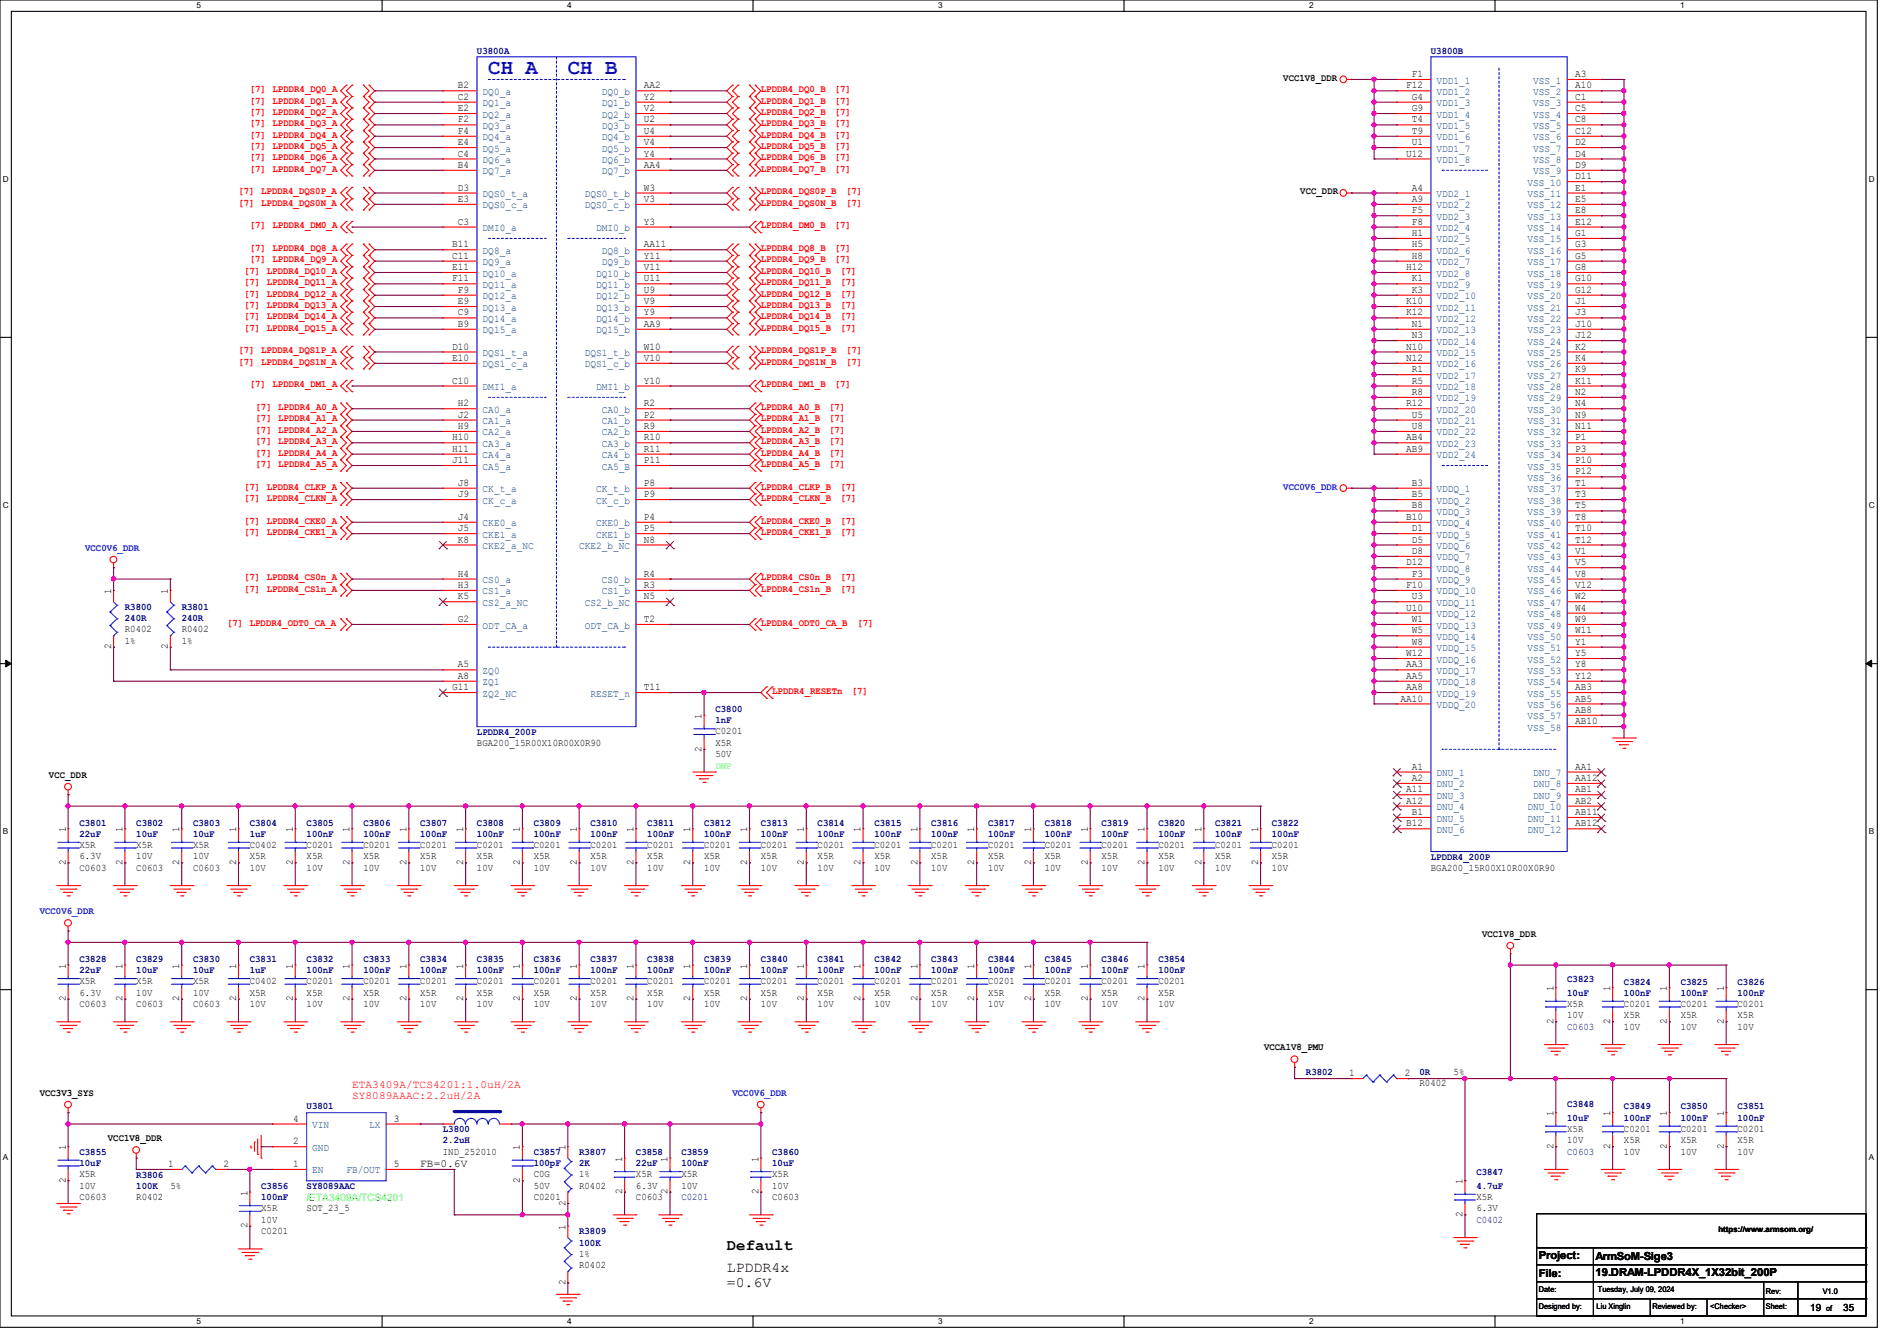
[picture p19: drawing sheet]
<svg xmlns="http://www.w3.org/2000/svg" width="297mm" height="210mm" viewBox="0 0 297 210" stroke-linecap="round" stroke-linejoin="round" font-family="sans-serif">
<defs><g id="words">
<g font-size="3.3" fill="#00f">
<text x="76.5" y="11.6">CH A</text>
<text x="88.9" y="11.6">CH B</text>
</g>
<text font-size="2.5" x="113.8" y="195.8">Default</text>
<g font-size="2.3">
<text x="113.8" y="199.2">LPDDR4x</text>
<text x="113.8" y="201.5">=0.6V</text>
</g>
<g font-size="1.7" fill="#f00">
<text x="55.1" y="170.3">ETA3409A/TCS4201:1.0uH/2A</text>
<text x="55.1" y="172">SY8089AAAC:2.2uH/2A</text>
</g>
<g font-size="1.7">
<text x="65.8" y="182.8">FB=0.6V</text>
<text x="240.9" y="197.2">Project:</text>
<text x="249.8" y="197.4">ArmSoM-Sige3</text>
<text x="240.9" y="200">File:</text>
<text x="249.8" y="199.9">19.DRAM-LPDDR4X_1X32bit_200P</text>
</g>
<g font-size="1.6" fill="#000080">
<text x="74.7" y="8.4">U3800A</text>
<text x="224" y="8.4">U3800B</text>
<text x="19.6" y="95.5">R3800</text>
<text x="28.4" y="95.5">R3801</text>
<text x="19.6" y="97.3">240R</text>
<text x="28.4" y="97.3">240R</text>
<text x="112" y="111.5">C3800</text>
<text x="112" y="113.3">1nF</text>
<text x="74.7" y="115.1">LPDDR4_200P</text>
<text x="12.4" y="129.3">C3801</text>
<text x="12.4" y="131.1">22uF</text>
<text x="21.3" y="129.3">C3802</text>
<text x="21.3" y="131.1">10uF</text>
<text x="30.2" y="129.3">C3803</text>
<text x="30.2" y="131.1">10uF</text>
<text x="39.1" y="129.3">C3804</text>
<text x="39.1" y="131.1">1uF</text>
<text x="48" y="129.3">C3805</text>
<text x="48" y="131.1">100nF</text>
<text x="56.9" y="129.3">C3806</text>
<text x="56.9" y="131.1">100nF</text>
<text x="65.8" y="129.3">C3807</text>
<text x="65.8" y="131.1">100nF</text>
<text x="74.7" y="129.3">C3808</text>
<text x="74.7" y="131.1">100nF</text>
<text x="83.6" y="129.3">C3809</text>
<text x="83.6" y="131.1">100nF</text>
<text x="92.5" y="129.3">C3810</text>
<text x="92.5" y="131.1">100nF</text>
<text x="101.3" y="129.3">C3811</text>
<text x="101.3" y="131.1">100nF</text>
<text x="110.2" y="129.3">C3812</text>
<text x="110.2" y="131.1">100nF</text>
<text x="119.1" y="129.3">C3813</text>
<text x="119.1" y="131.1">100nF</text>
<text x="128" y="129.3">C3814</text>
<text x="128" y="131.1">100nF</text>
<text x="136.9" y="129.3">C3815</text>
<text x="136.9" y="131.1">100nF</text>
<text x="145.8" y="129.3">C3816</text>
<text x="145.8" y="131.1">100nF</text>
<text x="154.7" y="129.3">C3817</text>
<text x="154.7" y="131.1">100nF</text>
<text x="163.6" y="129.3">C3818</text>
<text x="163.6" y="131.1">100nF</text>
<text x="172.5" y="129.3">C3819</text>
<text x="172.5" y="131.1">100nF</text>
<text x="181.4" y="129.3">C3820</text>
<text x="181.4" y="131.1">100nF</text>
<text x="190.2" y="129.3">C3821</text>
<text x="190.2" y="131.1">100nF</text>
<text x="199.1" y="129.3">C3822</text>
<text x="199.1" y="131.1">100nF</text>
<text x="224" y="134.6">LPDDR4_200P</text>
<text x="12.4" y="150.6">C3828</text>
<text x="12.4" y="152.4">22uF</text>
<text x="21.3" y="150.6">C3829</text>
<text x="21.3" y="152.4">10uF</text>
<text x="30.2" y="150.6">C3830</text>
<text x="30.2" y="152.4">10uF</text>
<text x="39.1" y="150.6">C3831</text>
<text x="39.1" y="152.4">1uF</text>
<text x="48" y="150.6">C3832</text>
<text x="48" y="152.4">100nF</text>
<text x="56.9" y="150.6">C3833</text>
<text x="56.9" y="152.4">100nF</text>
<text x="65.8" y="150.6">C3834</text>
<text x="65.8" y="152.4">100nF</text>
<text x="74.7" y="150.6">C3835</text>
<text x="74.7" y="152.4">100nF</text>
<text x="83.6" y="150.6">C3836</text>
<text x="83.6" y="152.4">100nF</text>
<text x="92.5" y="150.6">C3837</text>
<text x="92.5" y="152.4">100nF</text>
<text x="101.3" y="150.6">C3838</text>
<text x="101.3" y="152.4">100nF</text>
<text x="110.2" y="150.6">C3839</text>
<text x="110.2" y="152.4">100nF</text>
<text x="119.1" y="150.6">C3840</text>
<text x="119.1" y="152.4">100nF</text>
<text x="128" y="150.6">C3841</text>
<text x="128" y="152.4">100nF</text>
<text x="136.9" y="150.6">C3842</text>
<text x="136.9" y="152.4">100nF</text>
<text x="145.8" y="150.6">C3843</text>
<text x="145.8" y="152.4">100nF</text>
<text x="154.7" y="150.6">C3844</text>
<text x="154.7" y="152.4">100nF</text>
<text x="163.6" y="150.6">C3845</text>
<text x="163.6" y="152.4">100nF</text>
<text x="172.5" y="150.6">C3846</text>
<text x="172.5" y="152.4">100nF</text>
<text x="181.4" y="150.6">C3854</text>
<text x="181.4" y="152.4">100nF</text>
<text x="245.4" y="153.8">C3823</text>
<text x="245.4" y="156">10uF</text>
<text x="254.3" y="154.2">C3824</text>
<text x="254.3" y="156">100nF</text>
<text x="263.1" y="154.2">C3825</text>
<text x="263.1" y="156">100nF</text>
<text x="272" y="154.2">C3826</text>
<text x="272" y="156">100nF</text>
<text x="245.4" y="161.2">C0603</text>
<text x="48" y="173.7">U3801</text>
<text x="204.5" y="168.4">R3802</text>
<text x="222.2" y="168.4">0R</text>
<text x="245.4" y="173.4">C3848</text>
<text x="254.3" y="173.7">C3849</text>
<text x="263.1" y="173.7">C3850</text>
<text x="272" y="173.7">C3851</text>
<text x="69.3" y="177.3">L3800</text>
<text x="69.3" y="179.1">2.2uH</text>
<text x="245.4" y="175.5">10uF</text>
<text x="254.3" y="175.5">100nF</text>
<text x="263.1" y="175.5">100nF</text>
<text x="272" y="175.5">100nF</text>
<text x="12.4" y="180.8">C3855</text>
<text x="12.4" y="182.6">10uF</text>
<text x="21.3" y="184.4">R3806</text>
<text x="83.6" y="180.8">C3857</text>
<text x="83.6" y="182.6">100pF</text>
<text x="90.7" y="180.8">R3807</text>
<text x="90.7" y="182.6">2K</text>
<text x="99.6" y="180.8">C3858</text>
<text x="99.6" y="182.6">22uF</text>
<text x="106.7" y="180.8">C3859</text>
<text x="106.7" y="182.6">100nF</text>
<text x="120.9" y="180.8">C3860</text>
<text x="120.9" y="182.6">10uF</text>
<text x="231.1" y="184.1">C3847</text>
<text x="245.4" y="180.8">C0603</text>
<text x="21.3" y="186.2">100K</text>
<text x="40.9" y="186.2">C3856</text>
<text x="40.9" y="188">100nF</text>
<text x="48" y="186.2">SY8089AAC</text>
<text x="106.7" y="187.9">C0201</text>
<text x="231.1" y="186.2">4.7uF</text>
<text x="231.1" y="191.5">C0402</text>
<text x="90.7" y="193.3">R3809</text>
<text x="90.7" y="195.1">100K</text>
</g>
<g font-size="1.6" fill="#f00">
<text x="39.1" y="14.4">[7] LPDDR4_DQ0_A</text>
<text x="39.1" y="16.2">[7] LPDDR4_DQ1_A</text>
<text x="39.1" y="18">[7] LPDDR4_DQ2_A</text>
<text x="119.1" y="18">LPDDR4_DQ2_B</text>
<text x="119.1" y="14.4">LPDDR4_DQ0_B</text>
<text x="119.1" y="16.2">LPDDR4_DQ1_B</text>
<text x="130.7" y="18">[7]</text>
<text x="130.7" y="14.4">[7]</text>
<text x="130.7" y="16.2">[7]</text>
<text x="39.1" y="23.3">[7] LPDDR4_DQ5_A</text>
<text x="39.1" y="19.8">[7] LPDDR4_DQ3_A</text>
<text x="39.1" y="21.5">[7] LPDDR4_DQ4_A</text>
<text x="119.1" y="19.8">LPDDR4_DQ3_B</text>
<text x="119.1" y="23.3">LPDDR4_DQ5_B</text>
<text x="119.1" y="21.5">LPDDR4_DQ4_B</text>
<text x="130.7" y="19.8">[7]</text>
<text x="130.7" y="23.3">[7]</text>
<text x="130.7" y="21.5">[7]</text>
<text x="39.1" y="26.9">[7] LPDDR4_DQ7_A</text>
<text x="39.1" y="25.1">[7] LPDDR4_DQ6_A</text>
<text x="119.1" y="25.1">LPDDR4_DQ6_B</text>
<text x="119.1" y="26.9">LPDDR4_DQ7_B</text>
<text x="130.7" y="25.1">[7]</text>
<text x="130.7" y="26.9">[7]</text>
<text x="37.3" y="30.4">[7] LPDDR4_DQS0P_A</text>
<text x="37.3" y="32.2">[7] LPDDR4_DQS0N_A</text>
<text x="39.1" y="35.8">[7] LPDDR4_DM0_A</text>
<text x="119.1" y="35.8">LPDDR4_DM0_B</text>
<text x="119.1" y="32.2">LPDDR4_DQS0N_B</text>
<text x="119.1" y="30.4">LPDDR4_DQS0P_B</text>
<text x="130.7" y="35.8">[7]</text>
<text x="132.5" y="32.2">[7]</text>
<text x="132.5" y="30.4">[7]</text>
<text x="39.1" y="39.3">[7] LPDDR4_DQ8_A</text>
<text x="39.1" y="41.1">[7] LPDDR4_DQ9_A</text>
<text x="119.1" y="41.1">LPDDR4_DQ9_B</text>
<text x="119.1" y="39.3">LPDDR4_DQ8_B</text>
<text x="130.7" y="41.1">[7]</text>
<text x="130.7" y="39.3">[7]</text>
<text x="38.2" y="42.9">[7] LPDDR4_DQ10_A</text>
<text x="38.2" y="44.7">[7] LPDDR4_DQ11_A</text>
<text x="38.2" y="46.4">[7] LPDDR4_DQ12_A</text>
<text x="119.1" y="44.7">LPDDR4_DQ11_B</text>
<text x="119.1" y="42.9">LPDDR4_DQ10_B</text>
<text x="119.1" y="46.4">LPDDR4_DQ12_B</text>
<text x="131.6" y="44.7">[7]</text>
<text x="131.6" y="42.9">[7]</text>
<text x="131.6" y="46.4">[7]</text>
<text x="38.2" y="48.2">[7] LPDDR4_DQ13_A</text>
<text x="38.2" y="51.8">[7] LPDDR4_DQ15_A</text>
<text x="38.2" y="50">[7] LPDDR4_DQ14_A</text>
<text x="119.1" y="50">LPDDR4_DQ14_B</text>
<text x="119.1" y="51.8">LPDDR4_DQ15_B</text>
<text x="119.1" y="48.2">LPDDR4_DQ13_B</text>
<text x="131.6" y="50">[7]</text>
<text x="131.6" y="51.8">[7]</text>
<text x="131.6" y="48.2">[7]</text>
<text x="37.3" y="55.3">[7] LPDDR4_DQS1P_A</text>
<text x="37.3" y="57.1">[7] LPDDR4_DQS1N_A</text>
<text x="119.1" y="55.3">LPDDR4_DQS1P_B</text>
<text x="119.1" y="57.1">LPDDR4_DQS1N_B</text>
<text x="132.5" y="55.3">[7]</text>
<text x="132.5" y="57.1">[7]</text>
<text x="39.1" y="60.7">[7] LPDDR4_DM1_A</text>
<text x="40" y="66">[7] LPDDR4_A1_A</text>
<text x="40" y="64.2">[7] LPDDR4_A0_A</text>
<text x="119.1" y="66">LPDDR4_A1_B</text>
<text x="119.1" y="64.2">LPDDR4_A0_B</text>
<text x="119.1" y="60.7">LPDDR4_DM1_B</text>
<text x="129.8" y="66">[7]</text>
<text x="129.8" y="64.2">[7]</text>
<text x="130.7" y="60.7">[7]</text>
<text x="40" y="67.8">[7] LPDDR4_A2_A</text>
<text x="40" y="69.6">[7] LPDDR4_A3_A</text>
<text x="40" y="71.3">[7] LPDDR4_A4_A</text>
<text x="119.1" y="67.8">LPDDR4_A2_B</text>
<text x="119.1" y="69.6">LPDDR4_A3_B</text>
<text x="119.1" y="71.3">LPDDR4_A4_B</text>
<text x="129.8" y="67.8">[7]</text>
<text x="129.8" y="69.6">[7]</text>
<text x="129.8" y="71.3">[7]</text>
<text x="38.2" y="76.7">[7] LPDDR4_CLKP_A</text>
<text x="40" y="73.1">[7] LPDDR4_A5_A</text>
<text x="119.1" y="73.1">LPDDR4_A5_B</text>
<text x="119.1" y="76.7">LPDDR4_CLKP_B</text>
<text x="129.8" y="73.1">[7]</text>
<text x="131.6" y="76.7">[7]</text>
<text x="38.2" y="82">[7] LPDDR4_CKE0_A</text>
<text x="38.2" y="78.4">[7] LPDDR4_CLKN_A</text>
<text x="38.2" y="83.8">[7] LPDDR4_CKE1_A</text>
<text x="119.1" y="82">LPDDR4_CKE0_B</text>
<text x="119.1" y="78.4">LPDDR4_CLKN_B</text>
<text x="119.1" y="83.8">LPDDR4_CKE1_B</text>
<text x="131.6" y="82">[7]</text>
<text x="131.6" y="78.4">[7]</text>
<text x="131.6" y="83.8">[7]</text>
<text x="38.2" y="90.9">[7] LPDDR4_CS0n_A</text>
<text x="38.2" y="92.7">[7] LPDDR4_CS1n_A</text>
<text x="119.1" y="90.9">LPDDR4_CS0n_B</text>
<text x="119.1" y="92.7">LPDDR4_CS1n_B</text>
<text x="131.6" y="90.9">[7]</text>
<text x="131.6" y="92.7">[7]</text>
<text x="35.6" y="98">[7] LPDDR4_ODT0_CA_A</text>
<text x="119.1" y="98">LPDDR4_ODT0_CA_B</text>
<text x="134.2" y="98">[7]</text>
<text x="120.9" y="108.7">LPDDR4_RESETn</text>
<text x="133.3" y="108.7">[7]</text>
</g>
<g font-size="1.6">
<text x="71.7" y="17.4">E2</text>
<text x="71.7" y="15.6">C2</text>
<text x="71.7" y="13.8">B2</text>
<text x="100.8" y="13.8">AA2</text>
<text x="100.8" y="15.6">Y2</text>
<text x="100.8" y="17.4">V2</text>
<text x="200.9" y="12.7">VCC1V8_DDR</text>
<text x="220.1" y="13.8">F12</text>
<text x="221" y="12.1">F1</text>
<text x="221" y="15.6">G4</text>
<text x="221" y="17.4">G9</text>
<text x="246.6" y="12.1">A3</text>
<text x="246.6" y="13.8">A10</text>
<text x="246.6" y="15.6">C1</text>
<text x="246.6" y="17.4">C5</text>
<text x="71.7" y="22.7">E4</text>
<text x="71.7" y="21">F4</text>
<text x="71.7" y="19.2">F2</text>
<text x="100.8" y="19.2">U2</text>
<text x="100.8" y="22.7">V4</text>
<text x="100.8" y="21">U4</text>
<text x="221" y="22.7">U1</text>
<text x="221" y="19.2">T4</text>
<text x="221" y="21">T9</text>
<text x="246.6" y="19.2">C8</text>
<text x="246.6" y="21">C12</text>
<text x="246.6" y="22.7">D2</text>
<text x="71.7" y="26.3">B4</text>
<text x="71.7" y="24.5">C4</text>
<text x="71.7" y="29.8">D3</text>
<text x="100.8" y="29.8">W3</text>
<text x="100.8" y="24.5">Y4</text>
<text x="100.8" y="26.3">AA4</text>
<text x="220.1" y="24.5">U12</text>
<text x="221" y="29.8">A4</text>
<text x="246.6" y="24.5">D4</text>
<text x="246.6" y="26.3">D9</text>
<text x="246.6" y="28.1">D11</text>
<text x="246.6" y="29.8">E1</text>
<text x="71.7" y="35.2">C3</text>
<text x="71.7" y="31.6">E3</text>
<text x="100.8" y="31.6">V3</text>
<text x="100.8" y="35.2">Y3</text>
<text x="203.6" y="30.4">VCC_DDR</text>
<text x="221" y="31.6">A9</text>
<text x="221" y="33.4">F5</text>
<text x="221" y="35.2">F8</text>
<text x="246.6" y="31.6">E5</text>
<text x="246.6" y="33.4">E8</text>
<text x="246.6" y="35.2">E12</text>
<text x="70.8" y="38.7">B11</text>
<text x="70.8" y="40.5">C11</text>
<text x="100.8" y="40.5">Y11</text>
<text x="100.8" y="38.7">AA11</text>
<text x="221" y="37">H1</text>
<text x="221" y="38.7">H5</text>
<text x="221" y="40.5">H8</text>
<text x="246.6" y="37">G1</text>
<text x="246.6" y="38.7">G3</text>
<text x="246.6" y="40.5">G5</text>
<text x="70.8" y="42.3">E11</text>
<text x="70.8" y="44.1">F11</text>
<text x="71.7" y="47.6">E9</text>
<text x="71.7" y="45.8">F9</text>
<text x="100.8" y="44.1">U11</text>
<text x="100.8" y="47.6">V9</text>
<text x="100.8" y="45.8">U9</text>
<text x="100.8" y="42.3">V11</text>
<text x="220.1" y="42.3">H12</text>
<text x="220.1" y="47.6">K10</text>
<text x="221" y="45.8">K3</text>
<text x="221" y="44.1">K1</text>
<text x="246.6" y="47.6">J1</text>
<text x="246.6" y="42.3">G8</text>
<text x="246.6" y="44.1">G10</text>
<text x="246.6" y="45.8">G12</text>
<text x="71.7" y="51.2">B9</text>
<text x="71.7" y="49.4">C9</text>
<text x="100.8" y="49.4">Y9</text>
<text x="100.8" y="51.2">AA9</text>
<text x="220.1" y="49.4">K12</text>
<text x="221" y="53">N3</text>
<text x="221" y="51.2">N1</text>
<text x="246.6" y="51.2">J10</text>
<text x="246.6" y="49.4">J3</text>
<text x="246.6" y="53">J12</text>
<text x="70.8" y="56.5">E10</text>
<text x="70.8" y="54.7">D10</text>
<text x="100.8" y="54.7">W10</text>
<text x="100.8" y="56.5">V10</text>
<text x="220.1" y="56.5">N12</text>
<text x="220.1" y="54.7">N10</text>
<text x="221" y="58.3">R1</text>
<text x="246.6" y="54.7">K2</text>
<text x="246.6" y="58.3">K9</text>
<text x="246.6" y="56.5">K4</text>
<text x="70.8" y="60.1">C10</text>
<text x="71.7" y="65.4">J2</text>
<text x="71.7" y="63.6">H2</text>
<text x="100.8" y="63.6">R2</text>
<text x="100.8" y="65.4">P2</text>
<text x="100.8" y="60.1">Y10</text>
<text x="220.1" y="63.6">R12</text>
<text x="221" y="60.1">R5</text>
<text x="221" y="61.8">R8</text>
<text x="221" y="65.4">U5</text>
<text x="246.6" y="61.8">N2</text>
<text x="246.6" y="65.4">N9</text>
<text x="246.6" y="60.1">K11</text>
<text x="246.6" y="63.6">N4</text>
<text x="70.8" y="70.7">H11</text>
<text x="70.8" y="69">H10</text>
<text x="71.7" y="67.2">H9</text>
<text x="100.8" y="67.2">R9</text>
<text x="100.8" y="69">R10</text>
<text x="100.8" y="70.7">R11</text>
<text x="220.1" y="69">AB4</text>
<text x="220.1" y="70.7">AB9</text>
<text x="221" y="67.2">U8</text>
<text x="246.6" y="69">P1</text>
<text x="246.6" y="67.2">N11</text>
<text x="246.6" y="70.7">P3</text>
<text x="70.8" y="72.5">J11</text>
<text x="71.7" y="77.9">J9</text>
<text x="71.7" y="76.1">J8</text>
<text x="100.8" y="76.1">P8</text>
<text x="100.8" y="77.9">P9</text>
<text x="100.8" y="72.5">P11</text>
<text x="221" y="76.1">B3</text>
<text x="221" y="77.9">B5</text>
<text x="246.6" y="76.1">T1</text>
<text x="246.6" y="77.9">T3</text>
<text x="246.6" y="72.5">P10</text>
<text x="246.6" y="74.3">P12</text>
<text x="71.7" y="81.4">J4</text>
<text x="71.7" y="83.2">J5</text>
<text x="100.8" y="83.2">P5</text>
<text x="100.8" y="81.4">P4</text>
<text x="220.1" y="81.4">B10</text>
<text x="221" y="79.6">B8</text>
<text x="221" y="83.2">D1</text>
<text x="246.6" y="79.6">T5</text>
<text x="246.6" y="83.2">T10</text>
<text x="246.6" y="81.4">T8</text>
<text x="71.7" y="85">K8</text>
<text x="100.8" y="85">N8</text>
<text x="220.1" y="88.5">D12</text>
<text x="221" y="85">D5</text>
<text x="221" y="86.7">D8</text>
<text x="246.6" y="86.7">V1</text>
<text x="246.6" y="88.5">V5</text>
<text x="246.6" y="85">T12</text>
<text x="17.4" y="93" transform="rotate(-90 17.4 93)">1</text>
<text x="26.3" y="93" transform="rotate(-90 26.3 93)">1</text>
<text x="71.7" y="90.3">H4</text>
<text x="71.7" y="92.1">H3</text>
<text x="71.7" y="93.9">K5</text>
<text x="100.8" y="92.1">R3</text>
<text x="100.8" y="90.3">R4</text>
<text x="100.8" y="93.9">N5</text>
<text x="220.1" y="92.1">F10</text>
<text x="220.1" y="95.6">U10</text>
<text x="221" y="90.3">F3</text>
<text x="221" y="93.9">U3</text>
<text x="246.6" y="90.3">V8</text>
<text x="246.6" y="92.1">V12</text>
<text x="246.6" y="93.9">W2</text>
<text x="246.6" y="95.6">W4</text>
<text x="17.4" y="101.7" transform="rotate(-90 17.4 101.7)">2</text>
<text x="19.6" y="99">R0402</text>
<text x="19.6" y="100.8">1%</text>
<text x="26.3" y="101.7" transform="rotate(-90 26.3 101.7)">2</text>
<text x="28.4" y="99">R0402</text>
<text x="28.4" y="100.8">1%</text>
<text x="71.7" y="97.4">G2</text>
<text x="100.8" y="97.4">T2</text>
<text x="221" y="97.4">W1</text>
<text x="221" y="101">W8</text>
<text x="221" y="99.2">W5</text>
<text x="246.6" y="97.4">W9</text>
<text x="246.6" y="99.2">W11</text>
<text x="246.6" y="101">Y1</text>
<text x="71.7" y="106.3">A8</text>
<text x="71.7" y="104.5">A5</text>
<text x="220.1" y="104.5">AA3</text>
<text x="220.1" y="102.7">W12</text>
<text x="220.1" y="106.3">AA5</text>
<text x="246.6" y="102.7">Y5</text>
<text x="246.6" y="104.5">Y8</text>
<text x="246.6" y="106.3">Y12</text>
<text x="70.8" y="108.1">G11</text>
<text x="100.8" y="108.1">T11</text>
<text x="109.9" y="112.6" transform="rotate(-90 109.9 112.6)">1</text>
<text x="219.2" y="109.9">AA10</text>
<text x="220.1" y="108.1">AA8</text>
<text x="246.6" y="108.1">AB3</text>
<text x="246.6" y="109.9">AB5</text>
<text x="246.6" y="111.6">AB8</text>
<text x="246.6" y="113.4">AB10</text>
<text x="74.7" y="116.8">BGA200_15R00X10R00X0R90</text>
<text x="109.9" y="117.7" transform="rotate(-90 109.9 117.7)">2</text>
<text x="112" y="115">C0201</text>
<text x="112" y="116.8">X5R</text>
<text x="112" y="118.6">50V</text>
<text x="7.7" y="121.8">VCC_DDR</text>
<text x="220.1" y="124.1">A11</text>
<text x="220.1" y="125.9">A12</text>
<text x="221" y="122.3">A2</text>
<text x="221" y="120.5">A1</text>
<text x="246.6" y="120.5">AA1</text>
<text x="246.6" y="122.3">AA12</text>
<text x="246.6" y="124.1">AB1</text>
<text x="246.6" y="125.9">AB2</text>
<text x="10.3" y="130.3" transform="rotate(-90 10.3 130.3)">1</text>
<text x="19.2" y="130.3" transform="rotate(-90 19.2 130.3)">1</text>
<text x="28.1" y="130.3" transform="rotate(-90 28.1 130.3)">1</text>
<text x="37" y="130.3" transform="rotate(-90 37 130.3)">1</text>
<text x="45.8" y="130.3" transform="rotate(-90 45.8 130.3)">1</text>
<text x="54.7" y="130.3" transform="rotate(-90 54.7 130.3)">1</text>
<text x="63.6" y="130.3" transform="rotate(-90 63.6 130.3)">1</text>
<text x="72.5" y="130.3" transform="rotate(-90 72.5 130.3)">1</text>
<text x="81.4" y="130.3" transform="rotate(-90 81.4 130.3)">1</text>
<text x="90.3" y="130.3" transform="rotate(-90 90.3 130.3)">1</text>
<text x="99.2" y="130.3" transform="rotate(-90 99.2 130.3)">1</text>
<text x="108.1" y="130.3" transform="rotate(-90 108.1 130.3)">1</text>
<text x="117" y="130.3" transform="rotate(-90 117 130.3)">1</text>
<text x="125.9" y="130.3" transform="rotate(-90 125.9 130.3)">1</text>
<text x="134.7" y="130.3" transform="rotate(-90 134.7 130.3)">1</text>
<text x="143.6" y="130.3" transform="rotate(-90 143.6 130.3)">1</text>
<text x="152.5" y="130.3" transform="rotate(-90 152.5 130.3)">1</text>
<text x="161.4" y="130.3" transform="rotate(-90 161.4 130.3)">1</text>
<text x="170.3" y="130.3" transform="rotate(-90 170.3 130.3)">1</text>
<text x="179.2" y="130.3" transform="rotate(-90 179.2 130.3)">1</text>
<text x="188.1" y="130.3" transform="rotate(-90 188.1 130.3)">1</text>
<text x="197" y="130.3" transform="rotate(-90 197 130.3)">1</text>
<text x="220.1" y="129.4">B12</text>
<text x="221" y="127.6">B1</text>
<text x="246.6" y="127.6">AB11</text>
<text x="246.6" y="129.4">AB12</text>
<text x="10.3" y="135.5" transform="rotate(-90 10.3 135.5)">2</text>
<text x="12.4" y="136.4">C0603</text>
<text x="12.4" y="132.8">X5R</text>
<text x="12.4" y="134.6">6.3V</text>
<text x="19.2" y="135.5" transform="rotate(-90 19.2 135.5)">2</text>
<text x="21.3" y="136.4">C0603</text>
<text x="21.3" y="132.8">X5R</text>
<text x="21.3" y="134.6">10V</text>
<text x="28.1" y="135.5" transform="rotate(-90 28.1 135.5)">2</text>
<text x="30.2" y="136.4">C0603</text>
<text x="30.2" y="132.8">X5R</text>
<text x="30.2" y="134.6">10V</text>
<text x="37" y="135.5" transform="rotate(-90 37 135.5)">2</text>
<text x="39.1" y="132.8">C0402</text>
<text x="39.1" y="134.6">X5R</text>
<text x="39.1" y="136.4">10V</text>
<text x="45.8" y="135.5" transform="rotate(-90 45.8 135.5)">2</text>
<text x="48" y="132.8">C0201</text>
<text x="48" y="134.6">X5R</text>
<text x="48" y="136.4">10V</text>
<text x="54.7" y="135.5" transform="rotate(-90 54.7 135.5)">2</text>
<text x="56.9" y="132.8">C0201</text>
<text x="56.9" y="134.6">X5R</text>
<text x="56.9" y="136.4">10V</text>
<text x="63.6" y="135.5" transform="rotate(-90 63.6 135.5)">2</text>
<text x="65.8" y="132.8">C0201</text>
<text x="65.8" y="134.6">X5R</text>
<text x="65.8" y="136.4">10V</text>
<text x="72.5" y="135.5" transform="rotate(-90 72.5 135.5)">2</text>
<text x="74.7" y="132.8">C0201</text>
<text x="74.7" y="134.6">X5R</text>
<text x="74.7" y="136.4">10V</text>
<text x="81.4" y="135.5" transform="rotate(-90 81.4 135.5)">2</text>
<text x="83.6" y="132.8">C0201</text>
<text x="83.6" y="134.6">X5R</text>
<text x="83.6" y="136.4">10V</text>
<text x="90.3" y="135.5" transform="rotate(-90 90.3 135.5)">2</text>
<text x="92.5" y="132.8">C0201</text>
<text x="92.5" y="134.6">X5R</text>
<text x="92.5" y="136.4">10V</text>
<text x="99.2" y="135.5" transform="rotate(-90 99.2 135.5)">2</text>
<text x="101.3" y="132.8">C0201</text>
<text x="101.3" y="134.6">X5R</text>
<text x="101.3" y="136.4">10V</text>
<text x="108.1" y="135.5" transform="rotate(-90 108.1 135.5)">2</text>
<text x="110.2" y="132.8">C0201</text>
<text x="110.2" y="134.6">X5R</text>
<text x="110.2" y="136.4">10V</text>
<text x="117" y="135.5" transform="rotate(-90 117 135.5)">2</text>
<text x="119.1" y="132.8">C0201</text>
<text x="119.1" y="134.6">X5R</text>
<text x="119.1" y="136.4">10V</text>
<text x="125.9" y="135.5" transform="rotate(-90 125.9 135.5)">2</text>
<text x="128" y="132.8">C0201</text>
<text x="128" y="134.6">X5R</text>
<text x="128" y="136.4">10V</text>
<text x="134.7" y="135.5" transform="rotate(-90 134.7 135.5)">2</text>
<text x="136.9" y="132.8">C0201</text>
<text x="136.9" y="134.6">X5R</text>
<text x="136.9" y="136.4">10V</text>
<text x="143.6" y="135.5" transform="rotate(-90 143.6 135.5)">2</text>
<text x="145.8" y="132.8">C0201</text>
<text x="145.8" y="134.6">X5R</text>
<text x="145.8" y="136.4">10V</text>
<text x="152.5" y="135.5" transform="rotate(-90 152.5 135.5)">2</text>
<text x="154.7" y="132.8">C0201</text>
<text x="154.7" y="134.6">X5R</text>
<text x="154.7" y="136.4">10V</text>
<text x="161.4" y="135.5" transform="rotate(-90 161.4 135.5)">2</text>
<text x="163.6" y="132.8">C0201</text>
<text x="163.6" y="134.6">X5R</text>
<text x="163.6" y="136.4">10V</text>
<text x="170.3" y="135.5" transform="rotate(-90 170.3 135.5)">2</text>
<text x="172.5" y="132.8">C0201</text>
<text x="172.5" y="134.6">X5R</text>
<text x="172.5" y="136.4">10V</text>
<text x="179.2" y="135.5" transform="rotate(-90 179.2 135.5)">2</text>
<text x="181.4" y="132.8">C0201</text>
<text x="181.4" y="134.6">X5R</text>
<text x="181.4" y="136.4">10V</text>
<text x="188.1" y="135.5" transform="rotate(-90 188.1 135.5)">2</text>
<text x="190.2" y="132.8">C0201</text>
<text x="190.2" y="134.6">X5R</text>
<text x="190.2" y="136.4">10V</text>
<text x="197" y="135.5" transform="rotate(-90 197 135.5)">2</text>
<text x="199.1" y="132.8">C0201</text>
<text x="199.1" y="134.6">X5R</text>
<text x="199.1" y="136.4">10V</text>
<text x="224" y="136.4">BGA200_15R00X10R00X0R90</text>
<text x="232" y="146.7">VCC1V8_DDR</text>
<text x="10.3" y="151.7" transform="rotate(-90 10.3 151.7)">1</text>
<text x="12.4" y="154.1">X5R</text>
<text x="12.4" y="155.9">6.3V</text>
<text x="19.2" y="151.7" transform="rotate(-90 19.2 151.7)">1</text>
<text x="21.3" y="154.1">X5R</text>
<text x="21.3" y="155.9">10V</text>
<text x="28.1" y="151.7" transform="rotate(-90 28.1 151.7)">1</text>
<text x="30.2" y="154.1">X5R</text>
<text x="30.2" y="155.9">10V</text>
<text x="37" y="151.7" transform="rotate(-90 37 151.7)">1</text>
<text x="39.1" y="154.1">C0402</text>
<text x="39.1" y="155.9">X5R</text>
<text x="45.8" y="151.7" transform="rotate(-90 45.8 151.7)">1</text>
<text x="48" y="154.1">C0201</text>
<text x="48" y="155.9">X5R</text>
<text x="54.7" y="151.7" transform="rotate(-90 54.7 151.7)">1</text>
<text x="56.9" y="154.1">C0201</text>
<text x="56.9" y="155.9">X5R</text>
<text x="63.6" y="151.7" transform="rotate(-90 63.6 151.7)">1</text>
<text x="65.8" y="154.1">C0201</text>
<text x="65.8" y="155.9">X5R</text>
<text x="72.5" y="151.7" transform="rotate(-90 72.5 151.7)">1</text>
<text x="74.7" y="154.1">C0201</text>
<text x="74.7" y="155.9">X5R</text>
<text x="81.4" y="151.7" transform="rotate(-90 81.4 151.7)">1</text>
<text x="83.6" y="154.1">C0201</text>
<text x="83.6" y="155.9">X5R</text>
<text x="90.3" y="151.7" transform="rotate(-90 90.3 151.7)">1</text>
<text x="92.5" y="154.1">C0201</text>
<text x="92.5" y="155.9">X5R</text>
<text x="99.2" y="151.7" transform="rotate(-90 99.2 151.7)">1</text>
<text x="101.3" y="154.1">C0201</text>
<text x="101.3" y="155.9">X5R</text>
<text x="108.1" y="151.7" transform="rotate(-90 108.1 151.7)">1</text>
<text x="110.2" y="154.1">C0201</text>
<text x="110.2" y="155.9">X5R</text>
<text x="117" y="151.7" transform="rotate(-90 117 151.7)">1</text>
<text x="119.1" y="154.1">C0201</text>
<text x="119.1" y="155.9">X5R</text>
<text x="125.9" y="151.7" transform="rotate(-90 125.9 151.7)">1</text>
<text x="128" y="154.1">C0201</text>
<text x="128" y="155.9">X5R</text>
<text x="134.7" y="151.7" transform="rotate(-90 134.7 151.7)">1</text>
<text x="136.9" y="154.1">C0201</text>
<text x="136.9" y="155.9">X5R</text>
<text x="143.6" y="151.7" transform="rotate(-90 143.6 151.7)">1</text>
<text x="145.8" y="154.1">C0201</text>
<text x="145.8" y="155.9">X5R</text>
<text x="152.5" y="151.7" transform="rotate(-90 152.5 151.7)">1</text>
<text x="154.7" y="154.1">C0201</text>
<text x="154.7" y="155.9">X5R</text>
<text x="161.4" y="151.7" transform="rotate(-90 161.4 151.7)">1</text>
<text x="163.6" y="154.1">C0201</text>
<text x="163.6" y="155.9">X5R</text>
<text x="170.3" y="151.7" transform="rotate(-90 170.3 151.7)">1</text>
<text x="172.5" y="154.1">C0201</text>
<text x="172.5" y="155.9">X5R</text>
<text x="179.2" y="151.7" transform="rotate(-90 179.2 151.7)">1</text>
<text x="181.4" y="154.1">C0201</text>
<text x="181.4" y="155.9">X5R</text>
<text x="243.2" y="155.2" transform="rotate(-90 243.2 155.2)">1</text>
<text x="252.1" y="155.2" transform="rotate(-90 252.1 155.2)">1</text>
<text x="261" y="155.2" transform="rotate(-90 261 155.2)">1</text>
<text x="269.9" y="155.2" transform="rotate(-90 269.9 155.2)">1</text>
<text x="10.3" y="156.8" transform="rotate(-90 10.3 156.8)">2</text>
<text x="12.4" y="157.7">C0603</text>
<text x="19.2" y="156.8" transform="rotate(-90 19.2 156.8)">2</text>
<text x="21.3" y="157.7">C0603</text>
<text x="28.1" y="156.8" transform="rotate(-90 28.1 156.8)">2</text>
<text x="30.2" y="157.7">C0603</text>
<text x="37" y="156.8" transform="rotate(-90 37 156.8)">2</text>
<text x="39.1" y="157.7">10V</text>
<text x="45.8" y="156.8" transform="rotate(-90 45.8 156.8)">2</text>
<text x="48" y="157.7">10V</text>
<text x="54.7" y="156.8" transform="rotate(-90 54.7 156.8)">2</text>
<text x="56.9" y="157.7">10V</text>
<text x="63.6" y="156.8" transform="rotate(-90 63.6 156.8)">2</text>
<text x="65.8" y="157.7">10V</text>
<text x="72.5" y="156.8" transform="rotate(-90 72.5 156.8)">2</text>
<text x="74.7" y="157.7">10V</text>
<text x="81.4" y="156.8" transform="rotate(-90 81.4 156.8)">2</text>
<text x="83.6" y="157.7">10V</text>
<text x="90.3" y="156.8" transform="rotate(-90 90.3 156.8)">2</text>
<text x="92.5" y="157.7">10V</text>
<text x="99.2" y="156.8" transform="rotate(-90 99.2 156.8)">2</text>
<text x="101.3" y="157.7">10V</text>
<text x="108.1" y="156.8" transform="rotate(-90 108.1 156.8)">2</text>
<text x="110.2" y="157.7">10V</text>
<text x="117" y="156.8" transform="rotate(-90 117 156.8)">2</text>
<text x="119.1" y="157.7">10V</text>
<text x="125.9" y="156.8" transform="rotate(-90 125.9 156.8)">2</text>
<text x="128" y="157.7">10V</text>
<text x="134.7" y="156.8" transform="rotate(-90 134.7 156.8)">2</text>
<text x="136.9" y="157.7">10V</text>
<text x="143.6" y="156.8" transform="rotate(-90 143.6 156.8)">2</text>
<text x="145.8" y="157.7">10V</text>
<text x="152.5" y="156.8" transform="rotate(-90 152.5 156.8)">2</text>
<text x="154.7" y="157.7">10V</text>
<text x="161.4" y="156.8" transform="rotate(-90 161.4 156.8)">2</text>
<text x="163.6" y="157.7">10V</text>
<text x="170.3" y="156.8" transform="rotate(-90 170.3 156.8)">2</text>
<text x="172.5" y="157.7">10V</text>
<text x="179.2" y="156.8" transform="rotate(-90 179.2 156.8)">2</text>
<text x="181.4" y="157.7">10V</text>
<text x="243.2" y="160.4" transform="rotate(-90 243.2 160.4)">2</text>
<text x="245.4" y="157.7">X5R</text>
<text x="245.4" y="159.5">10V</text>
<text x="252.1" y="160.4" transform="rotate(-90 252.1 160.4)">2</text>
<text x="254.3" y="157.7">C0201</text>
<text x="254.3" y="159.5">X5R</text>
<text x="254.3" y="161.2">10V</text>
<text x="261" y="160.4" transform="rotate(-90 261 160.4)">2</text>
<text x="263.1" y="157.7">C0201</text>
<text x="263.1" y="159.5">X5R</text>
<text x="263.1" y="161.2">10V</text>
<text x="269.9" y="160.4" transform="rotate(-90 269.9 160.4)">2</text>
<text x="272" y="157.7">C0201</text>
<text x="272" y="159.5">X5R</text>
<text x="272" y="161.2">10V</text>
<text x="197.9" y="164.5">VCCA1V8_PMU</text>
<text x="6.2" y="171.6">VCC3V3_SYS</text>
<text x="211.2" y="168.5">1</text>
<text x="219.9" y="168.5">2</text>
<text x="222.2" y="170.1">R0402</text>
<text x="227.6" y="168.4">5%</text>
<text x="16.9" y="178.7">VCC1V8_DDR</text>
<text x="45.9" y="179.2">2</text>
<text x="45.9" y="175.6">4</text>
<text x="61.7" y="175.6">3</text>
<text x="243.2" y="179.9" transform="rotate(-90 243.2 179.9)">2</text>
<text x="243.2" y="174.8" transform="rotate(-90 243.2 174.8)">1</text>
<text x="245.4" y="177.2">X5R</text>
<text x="245.4" y="179">10V</text>
<text x="252.1" y="179.9" transform="rotate(-90 252.1 179.9)">2</text>
<text x="252.1" y="174.8" transform="rotate(-90 252.1 174.8)">1</text>
<text x="254.3" y="177.2">C0201</text>
<text x="254.3" y="179">X5R</text>
<text x="261" y="179.9" transform="rotate(-90 261 179.9)">2</text>
<text x="261" y="174.8" transform="rotate(-90 261 174.8)">1</text>
<text x="263.1" y="177.2">C0201</text>
<text x="263.1" y="179">X5R</text>
<text x="269.9" y="179.9" transform="rotate(-90 269.9 179.9)">2</text>
<text x="269.9" y="174.8" transform="rotate(-90 269.9 174.8)">1</text>
<text x="272" y="177.2">C0201</text>
<text x="272" y="179">X5R</text>
<text x="10.3" y="185.3" transform="rotate(-90 10.3 185.3)">2</text>
<text x="10.3" y="180.1" transform="rotate(-90 10.3 180.1)">1</text>
<text x="12.4" y="184.4">X5R</text>
<text x="26.3" y="182.8">1</text>
<text x="35" y="182.8">2</text>
<text x="45.9" y="182.8">1</text>
<text x="61.7" y="182.8">5</text>
<text x="69.3" y="180.8">IND_252010</text>
<text x="81.4" y="185.3" transform="rotate(-90 81.4 185.3)">2</text>
<text x="81.4" y="180.1" transform="rotate(-90 81.4 180.1)">1</text>
<text x="83.6" y="184.4">C0G</text>
<text x="88.5" y="180.1" transform="rotate(-90 88.5 180.1)">1</text>
<text x="90.7" y="184.4">1%</text>
<text x="97.4" y="181.9" transform="rotate(-90 97.4 181.9)">1</text>
<text x="99.6" y="184.4">X5R</text>
<text x="104.5" y="181.9" transform="rotate(-90 104.5 181.9)">1</text>
<text x="106.7" y="184.4">X5R</text>
<text x="118.7" y="181.9" transform="rotate(-90 118.7 181.9)">1</text>
<text x="120.9" y="184.4">X5R</text>
<text x="229" y="185.5" transform="rotate(-90 229 185.5)">1</text>
<text x="254.3" y="180.8">10V</text>
<text x="263.1" y="180.8">10V</text>
<text x="272" y="180.8">10V</text>
<text x="12.4" y="187.9">C0603</text>
<text x="12.4" y="186.1">10V</text>
<text x="21.3" y="187.9">R0402</text>
<text x="26.7" y="186.1">5%</text>
<text x="38.7" y="187.2" transform="rotate(-90 38.7 187.2)">1</text>
<text x="40.9" y="189.7">X5R</text>
<text x="40.9" y="191.5">10V</text>
<text x="48" y="189.7">SOT_23_5</text>
<text x="83.6" y="187.9">C0201</text>
<text x="83.6" y="186.1">50V</text>
<text x="88.5" y="188.8" transform="rotate(-90 88.5 188.8)">2</text>
<text x="90.7" y="186.1">R0402</text>
<text x="97.4" y="187" transform="rotate(-90 97.4 187)">2</text>
<text x="99.6" y="187.9">C0603</text>
<text x="99.6" y="186.1">6.3V</text>
<text x="104.5" y="187" transform="rotate(-90 104.5 187)">2</text>
<text x="106.7" y="186.1">10V</text>
<text x="118.7" y="187" transform="rotate(-90 118.7 187)">2</text>
<text x="120.9" y="187.9">C0603</text>
<text x="120.9" y="186.1">10V</text>
<text x="229" y="190.6" transform="rotate(-90 229 190.6)">2</text>
<text x="231.1" y="187.9">X5R</text>
<text x="231.1" y="189.7">6.3V</text>
<text x="38.7" y="192.4" transform="rotate(-90 38.7 192.4)">2</text>
<text x="40.9" y="193.3">C0201</text>
<text x="88.5" y="192.6" transform="rotate(-90 88.5 192.6)">1</text>
<text x="90.7" y="196.8">1%</text>
<text x="88.5" y="201.3" transform="rotate(-90 88.5 201.3)">2</text>
<text x="90.7" y="198.6">R0402</text>
<text x="283.4" y="205.4">19</text>
<text x="288.6" y="205.4">35</text>
</g>
<g font-size="1.6" fill="#004080">
<text x="75.6" y="16.6">DQ1_a</text>
<text x="75.6" y="14.9">DQ0_a</text>
<text x="94.2" y="14.9">DQ0_b</text>
<text x="94.2" y="16.6">DQ1_b</text>
<text x="224.9" y="13.1">VDD1_1</text>
<text x="224.9" y="14.9">VDD1_2</text>
<text x="224.9" y="16.6">VDD1_3</text>
<text x="240" y="13.1">VSS_1</text>
<text x="240" y="14.9">VSS_2</text>
<text x="240" y="16.6">VSS_3</text>
<text x="75.6" y="23.7">DQ5_a</text>
<text x="75.6" y="22">DQ4_a</text>
<text x="75.6" y="20.2">DQ3_a</text>
<text x="75.6" y="18.4">DQ2_a</text>
<text x="94.2" y="18.4">DQ2_b</text>
<text x="94.2" y="20.2">DQ3_b</text>
<text x="94.2" y="23.7">DQ5_b</text>
<text x="94.2" y="22">DQ4_b</text>
<text x="224.9" y="18.4">VDD1_4</text>
<text x="224.9" y="23.7">VDD1_7</text>
<text x="224.9" y="20.2">VDD1_5</text>
<text x="224.9" y="22">VDD1_6</text>
<text x="240" y="18.4">VSS_4</text>
<text x="240" y="20.2">VSS_5</text>
<text x="240" y="22">VSS_6</text>
<text x="240" y="23.7">VSS_7</text>
<text x="75.6" y="27.3">DQ7_a</text>
<text x="75.6" y="25.5">DQ6_a</text>
<text x="94.2" y="25.5">DQ6_b</text>
<text x="94.2" y="27.3">DQ7_b</text>
<text x="224.9" y="25.5">VDD1_8</text>
<text x="239.1" y="29.1">VSS_10</text>
<text x="240" y="25.5">VSS_8</text>
<text x="240" y="27.3">VSS_9</text>
<text x="75.6" y="32.6">DQS0_c_a</text>
<text x="75.6" y="30.9">DQS0_t_a</text>
<text x="91.6" y="30.9">DQS0_t_b</text>
<text x="91.6" y="32.6">DQS0_c_b</text>
<text x="224.9" y="30.9">VDD2_1</text>
<text x="224.9" y="32.6">VDD2_2</text>
<text x="224.9" y="34.4">VDD2_3</text>
<text x="239.1" y="30.9">VSS_11</text>
<text x="239.1" y="32.6">VSS_12</text>
<text x="239.1" y="34.4">VSS_13</text>
<text x="75.6" y="39.8">DQ8_a</text>
<text x="75.6" y="41.5">DQ9_a</text>
<text x="75.6" y="36.2">DMI0_a</text>
<text x="93.3" y="36.2">DMI0_b</text>
<text x="94.2" y="41.5">DQ9_b</text>
<text x="94.2" y="39.8">DQ8_b</text>
<text x="224.9" y="36.2">VDD2_4</text>
<text x="224.9" y="38">VDD2_5</text>
<text x="224.9" y="39.8">VDD2_6</text>
<text x="224.9" y="41.5">VDD2_7</text>
<text x="239.1" y="36.2">VSS_14</text>
<text x="239.1" y="38">VSS_15</text>
<text x="239.1" y="39.8">VSS_16</text>
<text x="239.1" y="41.5">VSS_17</text>
<text x="75.6" y="43.3">DQ10_a</text>
<text x="75.6" y="46.9">DQ12_a</text>
<text x="75.6" y="45.1">DQ11_a</text>
<text x="93.3" y="45.1">DQ11_b</text>
<text x="93.3" y="46.9">DQ12_b</text>
<text x="93.3" y="43.3">DQ10_b</text>
<text x="224.9" y="43.3">VDD2_8</text>
<text x="224.9" y="46.9">VDD2_10</text>
<text x="224.9" y="45.1">VDD2_9</text>
<text x="239.1" y="43.3">VSS_18</text>
<text x="239.1" y="45.1">VSS_19</text>
<text x="239.1" y="46.9">VSS_20</text>
<text x="75.6" y="52.2">DQ15_a</text>
<text x="75.6" y="48.6">DQ13_a</text>
<text x="75.6" y="50.4">DQ14_a</text>
<text x="93.3" y="50.4">DQ14_b</text>
<text x="93.3" y="52.2">DQ15_b</text>
<text x="93.3" y="48.6">DQ13_b</text>
<text x="224.9" y="50.4">VDD2_12</text>
<text x="224.9" y="54">VDD2_14</text>
<text x="224.9" y="48.6">VDD2_11</text>
<text x="224.9" y="52.2">VDD2_13</text>
<text x="239.1" y="48.6">VSS_21</text>
<text x="239.1" y="52.2">VSS_23</text>
<text x="239.1" y="50.4">VSS_22</text>
<text x="239.1" y="54">VSS_24</text>
<text x="75.6" y="57.5">DQS1_c_a</text>
<text x="75.6" y="55.8">DQS1_t_a</text>
<text x="91.6" y="55.8">DQS1_t_b</text>
<text x="91.6" y="57.5">DQS1_c_b</text>
<text x="224.9" y="57.5">VDD2_16</text>
<text x="224.9" y="55.8">VDD2_15</text>
<text x="224.9" y="59.3">VDD2_17</text>
<text x="239.1" y="55.8">VSS_25</text>
<text x="239.1" y="59.3">VSS_27</text>
<text x="239.1" y="57.5">VSS_26</text>
<text x="75.6" y="61.1">DMI1_a</text>
<text x="75.6" y="64.6">CA0_a</text>
<text x="93.3" y="61.1">DMI1_b</text>
<text x="94.2" y="64.6">CA0_b</text>
<text x="224.9" y="61.1">VDD2_18</text>
<text x="224.9" y="62.9">VDD2_19</text>
<text x="224.9" y="64.6">VDD2_20</text>
<text x="239.1" y="62.9">VSS_29</text>
<text x="239.1" y="61.1">VSS_28</text>
<text x="239.1" y="64.6">VSS_30</text>
<text x="75.6" y="71.8">CA4_a</text>
<text x="75.6" y="70">CA3_a</text>
<text x="75.6" y="68.2">CA2_a</text>
<text x="75.6" y="66.4">CA1_a</text>
<text x="94.2" y="66.4">CA1_b</text>
<text x="94.2" y="68.2">CA2_b</text>
<text x="94.2" y="70">CA3_b</text>
<text x="94.2" y="71.8">CA4_b</text>
<text x="224.9" y="66.4">VDD2_21</text>
<text x="224.9" y="68.2">VDD2_22</text>
<text x="224.9" y="70">VDD2_23</text>
<text x="224.9" y="71.8">VDD2_24</text>
<text x="239.1" y="66.4">VSS_31</text>
<text x="239.1" y="70">VSS_33</text>
<text x="239.1" y="68.2">VSS_32</text>
<text x="239.1" y="71.8">VSS_34</text>
<text x="75.6" y="73.5">CA5_a</text>
<text x="75.6" y="77.1">CK_t_a</text>
<text x="93.3" y="77.1">CK_t_b</text>
<text x="94.2" y="73.5">CA5_B</text>
<text x="224.9" y="77.1">VDDQ_1</text>
<text x="239.1" y="77.1">VSS_37</text>
<text x="239.1" y="73.5">VSS_35</text>
<text x="239.1" y="75.3">VSS_36</text>
<text x="75.6" y="78.9">CK_c_a</text>
<text x="75.6" y="82.4">CKE0_a</text>
<text x="93.3" y="82.4">CKE0_b</text>
<text x="93.3" y="78.9">CK_c_b</text>
<text x="224.9" y="78.9">VDDQ_2</text>
<text x="224.9" y="80.6">VDDQ_3</text>
<text x="224.9" y="82.4">VDDQ_4</text>
<text x="239.1" y="80.6">VSS_39</text>
<text x="239.1" y="78.9">VSS_38</text>
<text x="239.1" y="82.4">VSS_40</text>
<text x="75.6" y="84.2">CKE1_a</text>
<text x="75.6" y="86">CKE2_a_NC</text>
<text x="90.7" y="86">CKE2_b_NC</text>
<text x="93.3" y="84.2">CKE1_b</text>
<text x="224.9" y="84.2">VDDQ_5</text>
<text x="224.9" y="86">VDDQ_6</text>
<text x="224.9" y="87.8">VDDQ_7</text>
<text x="224.9" y="89.5">VDDQ_8</text>
<text x="239.1" y="84.2">VSS_41</text>
<text x="239.1" y="87.8">VSS_43</text>
<text x="239.1" y="89.5">VSS_44</text>
<text x="239.1" y="86">VSS_42</text>
<text x="75.6" y="91.3">CS0_a</text>
<text x="75.6" y="93.1">CS1_a</text>
<text x="75.6" y="94.9">CS2_a_NC</text>
<text x="91.6" y="94.9">CS2_b_NC</text>
<text x="94.2" y="93.1">CS1_b</text>
<text x="94.2" y="91.3">CS0_b</text>
<text x="224.9" y="91.3">VDDQ_9</text>
<text x="224.9" y="94.9">VDDQ_11</text>
<text x="224.9" y="93.1">VDDQ_10</text>
<text x="239.1" y="91.3">VSS_45</text>
<text x="239.1" y="93.1">VSS_46</text>
<text x="239.1" y="94.9">VSS_47</text>
<text x="75.6" y="98.4">ODT_CA_a</text>
<text x="91.6" y="98.4">ODT_CA_b</text>
<text x="224.9" y="98.4">VDDQ_13</text>
<text x="224.9" y="102">VDDQ_15</text>
<text x="224.9" y="96.6">VDDQ_12</text>
<text x="224.9" y="100.2">VDDQ_14</text>
<text x="239.1" y="96.6">VSS_48</text>
<text x="239.1" y="98.4">VSS_49</text>
<text x="239.1" y="100.2">VSS_50</text>
<text x="239.1" y="102">VSS_51</text>
<text x="75.6" y="107.3">ZQ1</text>
<text x="75.6" y="105.5">ZQ0</text>
<text x="224.9" y="105.5">VDDQ_17</text>
<text x="224.9" y="103.8">VDDQ_16</text>
<text x="224.9" y="107.3">VDDQ_18</text>
<text x="239.1" y="103.8">VSS_52</text>
<text x="239.1" y="105.5">VSS_53</text>
<text x="239.1" y="107.3">VSS_54</text>
<text x="75.6" y="109.1">ZQ2_NC</text>
<text x="92.5" y="109.1">RESET_n</text>
<text x="224.9" y="109.1">VDDQ_19</text>
<text x="224.9" y="110.9">VDDQ_20</text>
<text x="239.1" y="109.1">VSS_55</text>
<text x="239.1" y="110.9">VSS_56</text>
<text x="239.1" y="112.6">VSS_57</text>
<text x="239.1" y="114.4">VSS_58</text>
<text x="224.9" y="123.3">DNU_2</text>
<text x="224.9" y="125.1">DNU_3</text>
<text x="224.9" y="121.5">DNU_1</text>
<text x="240" y="121.5">DNU_7</text>
<text x="240" y="123.3">DNU_8</text>
<text x="240" y="125.1">DNU_9</text>
<text x="224.9" y="126.9">DNU_4</text>
<text x="224.9" y="128.7">DNU_5</text>
<text x="224.9" y="130.4">DNU_6</text>
<text x="239.1" y="126.9">DNU_10</text>
<text x="239.1" y="128.7">DNU_11</text>
<text x="239.1" y="130.4">DNU_12</text>
<text x="48.9" y="176.7">VIN</text>
<text x="57.8" y="176.7">LX</text>
<text x="48.9" y="183.8">EN</text>
<text x="48.9" y="180.2">GND</text>
<text x="54.2" y="183.8">FB/OUT</text>
</g>
<g font-size="1.6" fill="#00f">
<text x="200.9" y="76.7">VCC0V6_DDR</text>
<text x="13.3" y="86.3">VCC0V6_DDR</text>
<text x="6.2" y="143.2">VCC0V6_DDR</text>
<text x="114.7" y="171.6">VCC0V6_DDR</text>
</g>
<g font-size="1.6" fill="#0f0">
<text x="112" y="120.4">DNP</text>
<text x="48" y="188.1">/ETA3409A/TCS4201</text>
</g>
<g font-size="1.3">
<text x="30.8" y="1.3">5</text>
<text x="88.8" y="1.3">4</text>
<text x="146.9" y="1.3">3</text>
<text x="205" y="1.3">2</text>
<text x="263.1" y="1.3">1</text>
<text x=".5" y="28.4">D</text>
<text x="292.6" y="28.4">D</text>
<text x=".5" y="79.5">C</text>
<text x="292.6" y="79.5">C</text>
<text x=".5" y="130.6">B</text>
<text x="292.6" y="130.6">B</text>
<text x=".5" y="181.7">A</text>
<text x="292.6" y="181.7">A</text>
<text x="30.8" y="207.4">5</text>
<text x="88.8" y="207.4">4</text>
<text x="146.9" y="207.4">3</text>
<text x="205" y="207.4">2</text>
<text x="263.1" y="207.4">1</text>
</g>
<g font-size="1.2">
<text x="269" y="193">https://www.armsom.org/</text>
<text x="240.9" y="202.4">Date:</text>
<text x="250.1" y="202.4">Tuesday, July 09, 2024</text>
<text x="276.5" y="202.6">Rev:</text>
<text x="285.4" y="202.6">V1.0</text>
<text x="240.9" y="205.1">Designed by:</text>
<text x="250" y="205.1">Liu Xinglin</text>
<text x="258.7" y="205.1">Reviewed by:</text>
<text x="267.8" y="205.1">&lt;Checker&gt;</text>
<text x="276.5" y="205.1">Sheet:</text>
<text x="285.9" y="205.3">of</text>
</g>
</g></defs>
<g fill="none" stroke="#000" stroke-width=".17">
<path d="M0 0h293.9v207.9h-293.9zM1.8 1.8h290.3v204.3h-290.3zM59.8 0v1.8M117.9 0v1.8M176 0v1.8M234.1 0v1.8M0 52.8h1.8M292.1 52.8h1.8M0 103.9h1.8M292.1 103.9h1.8M0 155h1.8M292.1 155h1.8"/>
<path d="M240.6 190.1h51.5v16h-51.5zM240.6 195.4h51.5M240.6 198.1h51.5M249.5 195.4v10.7M292.1 195.4h.1M292.1 198.1h.1M59.8 206.1v1.8M117.9 206.1v1.8M176 206.1v1.8M234.1 206.1v1.8M240.6 200.7h51.5M240.6 203.4h51.5"/>
<path d="M249.5 206.1h.1M258.4 206.1h.1M258.4 203.4v2.7M267.3 206.1h.1M267.3 203.4v2.7M276.1 206.1h.1M276.1 200.7v5.4M281.5 206.1h.1M281.5 200.7v5.4M292.1 200.7h.1M292.1 203.4h.1"/>
</g>
<path d="M.9 103.4l.9 .5-.9 .5zM292.1 103.9l.9-.5v1z" fill="#000"/>
<path d="M.9 103.4l.9 .5-.9 .5zM292.1 103.9l.9-.5v1z" fill="none" stroke="#000" stroke-width=".16"/>
<g fill="none" stroke="#f00" stroke-width=".17">
<path d="M54.2 13.3h.1M54.2 15.1h.1M54.2 16.9h.1M54.2 18.7h.1M54.2 18.7l-.9 .9 .9 .8M54.2 13.3l-.9 .9 .9 .9M54.2 15.1l-.9 .9 .9 .9M54.2 16.9l-.9 .9 .9 .9M55.1 13.3h.1M55.1 15.1h.1M55.1 16.9h.1M55.1 18.7h.1"/>
<path d="M55.1 16.9l-.9 .9 .9 .9M55.1 13.3l-.9 .9 .9 .9M55.1 18.7l-.9 .9 .9 .8M55.1 15.1l-.9 .9 .9 .9M56.9 13.3h.1M56.9 15.1h.1M56.9 16.9h.1M56.9 18.7h.1M56.9 13.3l.9 .9-.9 .9M56.9 16.9l.9 .9-.9 .9M56.9 15.1l.9 .9-.9 .9M56.9 18.7l.9 .9-.9 .8"/>
<path d="M57.8 15.1h.1M57.8 13.3h.1M57.8 16.9h.1M57.8 18.7h.1M57.8 13.3l.9 .9-.9 .9M57.8 18.7l.9 .9-.9 .8M57.8 15.1l.9 .9-.9 .9M57.8 16.9l.9 .9-.9 .9M69.3 19.6h.1M69.3 17.8h.1M69.3 16h.1M69.3 14.2h.1"/>
<path d="M69.3 19.6h5.4M69.3 17.8h5.4M69.3 16h5.4M69.3 14.2h5.4M99.6 19.6h5.3M99.6 17.8h5.3M99.6 16h5.3M99.6 14.2h5.3M104.9 14.2h.1M104.9 16h.1M104.9 17.8h.1M104.9 19.6h.1"/>
<path d="M114.7 16.9h.1M114.7 18.7h.1M114.7 13.3h.1M114.7 15.1h.1M114.7 13.3l-.9 .9 .9 .9M114.7 18.7l-.9 .9 .9 .8M114.7 16.9l-.9 .9 .9 .9M114.7 15.1l-.9 .9 .9 .9M115.6 18.7h.1M115.6 16.9h.1M115.6 15.1h.1M115.6 13.3h.1"/>
<path d="M115.6 16.9l-.9 .9 .9 .9M115.6 15.1l-.9 .9 .9 .9M115.6 18.7l-.9 .9 .9 .8M115.6 13.3l-.9 .9 .9 .9M117.3 18.7h.1M117.3 16.9h.1M117.3 15.1h.1M117.3 13.3h.1M117.3 13.3l.9 .9-.9 .9M117.3 16.9l.9 .9-.9 .9M117.3 15.1l.9 .9-.9 .9M117.3 18.7l.9 .9-.9 .8"/>
<path d="M118.2 18.7h.1M118.2 16.9h.1M118.2 15.1h.1M118.2 13.3h.1M118.2 13.3l.9 .9-.9 .9M118.2 18.7l.9 .9-.9 .8M118.2 16.9l.9 .9-.9 .9M118.2 15.1l.9 .9-.9 .9M210.9 12.4h.7M211.6 12.4h.1M218.7 12.4h.1M218.7 14.2h.1"/>
<path d="M218.7 16h.1M218.7 17.8h.1M218.7 19.6h.1M218.7 12.4h5.3M218.7 19.6h5.3M218.7 17.8h5.3M218.7 16h5.3M218.7 14.2h5.3M245.4 12.4h5.3M245.4 19.6h5.3M245.4 17.8h5.3M245.4 16h5.3"/>
<path d="M245.4 14.2h5.3M250.7 12.4h.1M250.7 14.2h.1M250.7 16h.1M250.7 17.8h.1M250.7 19.6h.1M54.2 38.2h.1M54.2 25.8h.1M54.2 27.6h.1M54.2 22.2h.1M54.2 24h.1M54.2 20.4h.1"/>
<path d="M54.2 29.3h.1M54.2 31.1h.1M54.2 32.9h.1M54.2 34.7h.1M54.2 36.4h.1M54.2 38.2l-.9 .9 .9 .9M54.2 34.7l-.9 .9 .9 .8M54.2 31.1l-.9 .9 .9 .9M54.2 20.4l-.9 .9 .9 .9M54.2 25.8l-.9 .9 .9 .9M54.2 22.2l-.9 .9 .9 .9M54.2 29.3l-.9 .9 .9 .9"/>
<path d="M54.2 24l-.9 .9 .9 .9M55.1 38.2h.1M55.1 25.8h.1M55.1 27.6h.1M55.1 22.2h.1M55.1 24h.1M55.1 20.4h.1M55.1 29.3h.1M55.1 31.1h.1M55.1 32.9h.1M55.1 34.7h.1M55.1 36.4h.1"/>
<path d="M55.1 38.2l-.9 .9 .9 .9M55.1 34.7l-.9 .9 .9 .8M55.1 22.2l-.9 .9 .9 .9M55.1 29.3l-.9 .9 .9 .9M55.1 25.8l-.9 .9 .9 .9M55.1 20.4l-.9 .9 .9 .9M55.1 24l-.9 .9 .9 .9M55.1 31.1l-.9 .9 .9 .9M56.9 38.2h.1M56.9 25.8h.1M56.9 27.6h.1M56.9 22.2h.1"/>
<path d="M56.9 24h.1M56.9 20.4h.1M56.9 29.3h.1M56.9 31.1h.1M56.9 32.9h.1M56.9 38.2l.9 .9-.9 .9M56.9 25.8l.9 .9-.9 .9M56.9 22.2l.9 .9-.9 .9M56.9 29.3l.9 .9-.9 .9M56.9 20.4l.9 .9-.9 .9M56.9 24l.9 .9-.9 .9M56.9 31.1l.9 .9-.9 .9"/>
<path d="M57.8 38.2h.1M57.8 27.6h.1M57.8 25.8h.1M57.8 24h.1M57.8 22.2h.1M57.8 20.4h.1M57.8 31.1h.1M57.8 29.3h.1M57.8 32.9h.1M57.8 38.2l.9 .9-.9 .9M57.8 25.8l.9 .9-.9 .9M57.8 20.4l.9 .9-.9 .9"/>
<path d="M57.8 31.1l.9 .9-.9 .9M57.8 22.2l.9 .9-.9 .9M57.8 24l.9 .9-.9 .9M57.8 29.3l.9 .9-.9 .9M69.3 39.1h.1M69.3 26.7h.1M69.3 24.9h.1M69.3 23.1h.1M69.3 21.3h.1M69.3 35.6h.1M69.3 32h.1M69.3 30.2h.1"/>
<path d="M69.3 30.2h5.4M69.3 39.1h5.4M69.3 26.7h5.4M69.3 24.9h5.4M69.3 23.1h5.4M69.3 21.3h5.4M69.3 35.6h5.4M69.3 32h5.4M99.6 30.2h5.3M99.6 39.1h5.3M99.6 26.7h5.3M99.6 24.9h5.3"/>
<path d="M99.6 23.1h5.3M99.6 21.3h5.3M99.6 35.6h5.3M99.6 32h5.3M104.9 30.2h.1M104.9 32h.1M104.9 35.6h.1M104.9 23.1h.1M104.9 21.3h.1M104.9 24.9h.1M104.9 26.7h.1M104.9 39.1h.1"/>
<path d="M114.7 24h.1M114.7 25.8h.1M114.7 20.4h.1M114.7 22.2h.1M114.7 27.6h.1M114.7 38.2h.1M114.7 31.1h.1M114.7 32.9h.1M114.7 29.3h.1M114.7 31.1l-.9 .9 .9 .9M114.7 38.2l-.9 .9 .9 .9M114.7 24l-.9 .9 .9 .9"/>
<path d="M114.7 29.3l-.9 .9 .9 .9M114.7 22.2l-.9 .9 .9 .9M114.7 25.8l-.9 .9 .9 .9M114.7 20.4l-.9 .9 .9 .9M115.6 25.8h.1M115.6 24h.1M115.6 20.4h.1M115.6 22.2h.1M115.6 27.6h.1M115.6 38.2h.1M115.6 32.9h.1M115.6 31.1h.1"/>
<path d="M115.6 29.3h.1M115.6 29.3l-.9 .9 .9 .9M115.6 31.1l-.9 .9 .9 .9M115.6 38.2l-.9 .9 .9 .9M115.6 24l-.9 .9 .9 .9M115.6 20.4l-.9 .9 .9 .9M115.6 22.2l-.9 .9 .9 .9M115.6 25.8l-.9 .9 .9 .9M117.3 25.8h.1M117.3 24h.1M117.3 20.4h.1M117.3 22.2h.1"/>
<path d="M117.3 27.6h.1M117.3 38.2h.1M117.3 32.9h.1M117.3 31.1h.1M117.3 29.3h.1M117.3 25.8l.9 .9-.9 .9M117.3 20.4l.9 .9-.9 .9M117.3 24l.9 .9-.9 .9M117.3 22.2l.9 .9-.9 .9M117.3 29.3l.9 .9-.9 .9M117.3 38.2l.9 .9-.9 .9M117.3 31.1l.9 .9-.9 .9"/>
<path d="M118.2 36.4h.1M118.2 34.7h.1M118.2 25.8h.1M118.2 24h.1M118.2 20.4h.1M118.2 22.2h.1M118.2 27.6h.1M118.2 38.2h.1M118.2 32.9h.1M118.2 31.1h.1M118.2 29.3h.1M118.2 25.8l.9 .9-.9 .9"/>
<path d="M118.2 34.7l-.9 .9 .9 .8M118.2 24l.9 .9-.9 .9M118.2 22.2l.9 .9-.9 .9M118.2 20.4l.9 .9-.9 .9M118.2 31.1l.9 .9-.9 .9M118.2 38.2l.9 .9-.9 .9M118.2 29.3l.9 .9-.9 .9M119.1 34.7h.1M119.1 36.4h.1M119.1 34.7l-.9 .9 .9 .8M210.9 30.2h.7M211.6 30.2h.1"/>
<path d="M218.7 30.2h.1M218.7 32h.1M218.7 33.8h.1M218.7 35.6h.1M218.7 37.3h.1M218.7 39.1h.1M218.7 23.1h.1M218.7 24.9h.1M218.7 21.3h.1M218.7 30.2h5.3M218.7 39.1h5.3M218.7 24.9h5.3"/>
<path d="M218.7 23.1h5.3M218.7 21.3h5.3M218.7 35.6h5.3M218.7 32h5.3M218.7 33.8h5.3M218.7 37.3h5.3M245.4 30.2h5.3M245.4 39.1h5.3M245.4 26.7h5.3M245.4 24.9h5.3M245.4 23.1h5.3M245.4 21.3h5.3"/>
<path d="M245.4 35.6h5.3M245.4 32h5.3M245.4 33.8h5.3M245.4 37.3h5.3M245.4 28.4h5.3M250.7 21.3h.1M250.7 23.1h.1M250.7 24.9h.1M250.7 26.7h.1M250.7 28.4h.1M250.7 30.2h.1M250.7 32h.1"/>
<path d="M250.7 33.8h.1M250.7 35.6h.1M250.7 37.3h.1M250.7 39.1h.1M54.2 41.8h.1M54.2 43.6h.1M54.2 40h.1M54.2 47.1h.1M54.2 48.9h.1M54.2 45.3h.1M54.2 50.7h.1M54.2 52.5h.1"/>
<path d="M54.2 54.2h.1M54.2 56h.1M54.2 57.8h.1M54.2 59.6h.1M54.2 47.1l-.9 .9 .9 .9M54.2 41.8l-.9 .9 .9 .9M54.2 43.6l-.9 .8 .9 .9M54.2 48.9l-.9 .9 .9 .9M54.2 45.3l-.9 .9 .9 .9M54.2 40l-.9 .9 .9 .9M54.2 50.7l-.9 .9 .9 .9M54.2 54.2l-.9 .9 .9 .9"/>
<path d="M54.2 59.6l-.9 .9 .9 .8M54.2 56l-.9 .9 .9 .9M55.1 41.8h.1M55.1 43.6h.1M55.1 40h.1M55.1 47.1h.1M55.1 48.9h.1M55.1 45.3h.1M55.1 50.7h.1M55.1 52.5h.1M55.1 54.2h.1M55.1 56h.1"/>
<path d="M55.1 57.8h.1M55.1 59.6h.1M55.1 45.3l-.9 .9 .9 .9M55.1 41.8l-.9 .9 .9 .9M55.1 43.6l-.9 .8 .9 .9M55.1 50.7l-.9 .9 .9 .9M55.1 47.1l-.9 .9 .9 .9M55.1 40l-.9 .9 .9 .9M55.1 54.2l-.9 .9 .9 .9M55.1 48.9l-.9 .9 .9 .9M55.1 59.6l-.9 .9 .9 .8M55.1 56l-.9 .9 .9 .9"/>
<path d="M56.9 41.8h.1M56.9 43.6h.1M56.9 40h.1M56.9 47.1h.1M56.9 48.9h.1M56.9 45.3h.1M56.9 50.7h.1M56.9 52.5h.1M56.9 54.2h.1M56.9 56h.1M56.9 57.8h.1M56.9 41.8l.9 .9-.9 .9"/>
<path d="M56.9 45.3l.9 .9-.9 .9M56.9 47.1l.9 .9-.9 .9M56.9 43.6l.9 .8-.9 .9M56.9 50.7l.9 .9-.9 .9M56.9 40l.9 .9-.9 .9M56.9 54.2l.9 .9-.9 .9M56.9 48.9l.9 .9-.9 .9M56.9 56l.9 .9-.9 .9M57.8 43.6h.1M57.8 41.8h.1M57.8 40h.1M57.8 48.9h.1"/>
<path d="M57.8 47.1h.1M57.8 45.3h.1M57.8 52.5h.1M57.8 50.7h.1M57.8 56h.1M57.8 54.2h.1M57.8 57.8h.1M57.8 41.8l.9 .9-.9 .9M57.8 47.1l.9 .9-.9 .9M57.8 43.6l.9 .8-.9 .9M57.8 48.9l.9 .9-.9 .9M57.8 40l.9 .9-.9 .9"/>
<path d="M57.8 45.3l.9 .9-.9 .9M57.8 50.7l.9 .9-.9 .9M57.8 56l.9 .9-.9 .9M57.8 54.2l.9 .9-.9 .9M69.3 51.6h.1M69.3 48h.1M69.3 56.9h.1M69.3 42.7h.1M69.3 49.8h.1M69.3 46.2h.1M69.3 55.1h.1M69.3 44.4h.1"/>
<path d="M69.3 40.9h.1M69.3 51.6h5.4M69.3 48h5.4M69.3 56.9h5.4M69.3 42.7h5.4M69.3 49.8h5.4M69.3 46.2h5.4M69.3 55.1h5.4M69.3 44.4h5.4M69.3 40.9h5.4M99.6 51.6h5.3M99.6 48h5.3"/>
<path d="M99.6 56.9h5.3M99.6 42.7h5.3M99.6 49.8h5.3M99.6 46.2h5.3M99.6 55.1h5.3M99.6 44.4h5.3M99.6 40.9h5.3M104.9 49.8h.1M104.9 55.1h.1M104.9 44.4h.1M104.9 40.9h.1M104.9 51.6h.1"/>
<path d="M104.9 48h.1M104.9 46.2h.1M104.9 56.9h.1M104.9 42.7h.1M114.7 48.9h.1M114.7 50.7h.1M114.7 43.6h.1M114.7 45.3h.1M114.7 41.8h.1M114.7 52.5h.1M114.7 40h.1M114.7 47.1h.1"/>
<path d="M114.7 54.2h.1M114.7 56h.1M114.7 57.8h.1M114.7 48.9l-.9 .9 .9 .9M114.7 54.2l-.9 .9 .9 .9M114.7 43.6l-.9 .8 .9 .9M114.7 41.8l-.9 .9 .9 .9M114.7 47.1l-.9 .9 .9 .9M114.7 50.7l-.9 .9 .9 .9M114.7 56l-.9 .9 .9 .9M114.7 40l-.9 .9 .9 .9M114.7 45.3l-.9 .9 .9 .9"/>
<path d="M115.6 50.7h.1M115.6 48.9h.1M115.6 45.3h.1M115.6 43.6h.1M115.6 41.8h.1M115.6 52.5h.1M115.6 40h.1M115.6 47.1h.1M115.6 56h.1M115.6 54.2h.1M115.6 57.8h.1M115.6 48.9l-.9 .9 .9 .9"/>
<path d="M115.6 43.6l-.9 .8 .9 .9M115.6 47.1l-.9 .9 .9 .9M115.6 40l-.9 .9 .9 .9M115.6 41.8l-.9 .9 .9 .9M115.6 45.3l-.9 .9 .9 .9M115.6 50.7l-.9 .9 .9 .9M115.6 54.2l-.9 .9 .9 .9M115.6 56l-.9 .9 .9 .9M117.3 50.7h.1M117.3 48.9h.1M117.3 45.3h.1M117.3 43.6h.1"/>
<path d="M117.3 41.8h.1M117.3 52.5h.1M117.3 40h.1M117.3 47.1h.1M117.3 56h.1M117.3 54.2h.1M117.3 57.8h.1M117.3 45.3l.9 .9-.9 .9M117.3 48.9l.9 .9-.9 .9M117.3 47.1l.9 .9-.9 .9M117.3 40l.9 .9-.9 .9M117.3 43.6l.9 .8-.9 .9"/>
<path d="M117.3 41.8l.9 .9-.9 .9M117.3 54.2l.9 .9-.9 .9M117.3 50.7l.9 .9-.9 .9M117.3 56l.9 .9-.9 .9M118.2 59.6h.1M118.2 50.7h.1M118.2 48.9h.1M118.2 45.3h.1M118.2 43.6h.1M118.2 41.8h.1M118.2 52.5h.1M118.2 40h.1"/>
<path d="M118.2 47.1h.1M118.2 56h.1M118.2 54.2h.1M118.2 57.8h.1M118.2 59.6l-.9 .9 .9 .8M118.2 43.6l.9 .8-.9 .9M118.2 54.2l.9 .9-.9 .9M118.2 48.9l.9 .9-.9 .9M118.2 47.1l.9 .9-.9 .9M118.2 41.8l.9 .9-.9 .9M118.2 45.3l.9 .9-.9 .9M118.2 56l.9 .9-.9 .9"/>
<path d="M118.2 50.7l.9 .9-.9 .9M118.2 40l.9 .9-.9 .9M119.1 59.6h.1M119.1 59.6l-.9 .9 .9 .8M218.7 42.7h.1M218.7 46.2h.1M218.7 49.8h.1M218.7 53.3h.1M218.7 56.9h.1M218.7 40.9h.1M218.7 44.4h.1M218.7 48h.1"/>
<path d="M218.7 51.6h.1M218.7 55.1h.1M218.7 58.7h.1M218.7 51.6h5.3M218.7 48h5.3M218.7 56.9h5.3M218.7 42.7h5.3M218.7 49.8h5.3M218.7 46.2h5.3M218.7 55.1h5.3M218.7 44.4h5.3M218.7 40.9h5.3"/>
<path d="M218.7 58.7h5.3M218.7 53.3h5.3M245.4 51.6h5.3M245.4 48h5.3M245.4 56.9h5.3M245.4 42.7h5.3M245.4 49.8h5.3M245.4 46.2h5.3M245.4 55.1h5.3M245.4 44.4h5.3M245.4 40.9h5.3M245.4 58.7h5.3"/>
<path d="M245.4 53.3h5.3M250.7 48h.1M250.7 51.6h.1M250.7 55.1h.1M250.7 58.7h.1M250.7 40.9h.1M250.7 42.7h.1M250.7 44.4h.1M250.7 46.2h.1M250.7 49.8h.1M250.7 53.3h.1M250.7 56.9h.1"/>
<path d="M53.3 66.7h.1M53.3 68.5h.1M53.3 64.9h.1M53.3 70.2h.1M53.3 72h.1M53.3 73.8h.1M53.3 63.1h.1M53.3 77.3h.1M53.3 79.1h.1M53.3 75.6h.1M53.3 66.7l.9 .9-.9 .9M53.3 64.9l.9 .9-.9 .9"/>
<path d="M53.3 68.5l.9 .8-.9 .9M53.3 70.2l.9 .9-.9 .9M53.3 72l.9 .9-.9 .9M53.3 63.1l.9 .9-.9 .9M53.3 77.3l.9 .9-.9 .9M53.3 75.6l.9 .9-.9 .8M54.2 68.5h.1M54.2 66.7h.1M54.2 64.9h.1M54.2 70.2h.1M54.2 72h.1M54.2 73.8h.1"/>
<path d="M54.2 63.1h.1M54.2 79.1h.1M54.2 77.3h.1M54.2 75.6h.1M54.2 61.3h.1M54.2 66.7l.9 .9-.9 .9M54.2 64.9l.9 .9-.9 .9M54.2 68.5l.9 .8-.9 .9M54.2 70.2l.9 .9-.9 .9M54.2 72l.9 .9-.9 .9M54.2 63.1l.9 .9-.9 .9M54.2 77.3l.9 .9-.9 .9"/>
<path d="M54.2 75.6l.9 .9-.9 .8M55.1 61.3h.1M69.3 71.1h.1M69.3 60.5h.1M69.3 69.3h.1M69.3 72.9h.1M69.3 67.6h.1M69.3 78.2h.1M69.3 76.5h.1M69.3 65.8h.1M69.3 64h.1M69.3 76.5h5.4"/>
<path d="M69.3 71.1h5.4M69.3 60.5h5.4M69.3 69.3h5.4M69.3 72.9h5.4M69.3 67.6h5.4M69.3 78.2h5.4M69.3 65.8h5.4M69.3 64h5.4M99.6 76.5h5.3M99.6 71.1h5.3M99.6 60.5h5.3M99.6 69.3h5.3"/>
<path d="M99.6 72.9h5.3M99.6 67.6h5.3M99.6 78.2h5.3M99.6 65.8h5.3M99.6 64h5.3M104.9 64h.1M104.9 65.8h.1M104.9 76.5h.1M104.9 67.6h.1M104.9 78.2h.1M104.9 69.3h.1M104.9 72.9h.1"/>
<path d="M104.9 60.5h.1M104.9 71.1h.1M118.2 66.7h.1M118.2 68.5h.1M118.2 64.9h.1M118.2 70.2h.1M118.2 72h.1M118.2 73.8h.1M118.2 63.1h.1M118.2 77.3h.1M118.2 79.1h.1M118.2 75.6h.1"/>
<path d="M118.2 61.3h.1M118.2 66.7l-.9 .9 .9 .9M118.2 64.9l-.9 .9 .9 .9M118.2 68.5l-.9 .8 .9 .9M118.2 70.2l-.9 .9 .9 .9M118.2 72l-.9 .9 .9 .9M118.2 63.1l-.9 .9 .9 .9M118.2 77.3l-.9 .9 .9 .9M118.2 75.6l-.9 .9 .9 .8M119.1 68.5h.1M119.1 66.7h.1M119.1 64.9h.1"/>
<path d="M119.1 70.2h.1M119.1 72h.1M119.1 73.8h.1M119.1 63.1h.1M119.1 79.1h.1M119.1 77.3h.1M119.1 75.6h.1M119.1 61.3h.1M119.1 66.7l-.9 .9 .9 .9M119.1 64.9l-.9 .9 .9 .9M119.1 68.5l-.9 .8 .9 .9M119.1 70.2l-.9 .9 .9 .9"/>
<path d="M119.1 72l-.9 .9 .9 .9M119.1 63.1l-.9 .9 .9 .9M119.1 77.3l-.9 .9 .9 .9M119.1 75.6l-.9 .9 .9 .8M210.9 76.5h.7M211.6 76.5h.1M218.7 76.5h.1M218.7 78.2h.1M218.7 60.5h.1M218.7 62.2h.1M218.7 64h.1M218.7 65.8h.1"/>
<path d="M218.7 67.6h.1M218.7 69.3h.1M218.7 71.1h.1M218.7 76.5h5.3M218.7 71.1h5.3M218.7 60.5h5.3M218.7 69.3h5.3M218.7 67.6h5.3M218.7 78.2h5.3M218.7 65.8h5.3M218.7 64h5.3M218.7 62.2h5.3"/>
<path d="M245.4 76.5h5.3M245.4 71.1h5.3M245.4 60.5h5.3M245.4 69.3h5.3M245.4 72.9h5.3M245.4 67.6h5.3M245.4 78.2h5.3M245.4 65.8h5.3M245.4 64h5.3M245.4 62.2h5.3M245.4 74.7h5.3M250.7 62.2h.1"/>
<path d="M250.7 65.8h.1M250.7 69.3h.1M250.7 76.5h.1M250.7 60.5h.1M250.7 64h.1M250.7 67.6h.1M250.7 71.1h.1M250.7 78.2h.1M250.7 72.9h.1M250.7 74.7h.1M17.8 88.9h.1M17.8 92.5h.1"/>
<path d="M17.8 88.2v.7M17.8 92.5v1.7M17.8 99.6v1.7M26.7 92.5h.1M26.7 92.5v1.7M26.7 99.6v1.7M53.3 98.7h.1M53.3 96.9h.1M53.3 91.6h.1M53.3 89.8h.1M53.3 93.3h.1M53.3 82.7h.1"/>
<path d="M53.3 80.9h.1M53.3 84.5h.1M53.3 96.9l.9 .9-.9 .9M53.3 89.8l.9 .9-.9 .9M53.3 91.6l.9 .9-.9 .8M53.3 80.9l.9 .9-.9 .9M53.3 82.7l.9 .9-.9 .9M54.2 96.9h.1M54.2 98.7h.1M54.2 89.8h.1M54.2 91.6h.1M54.2 93.3h.1"/>
<path d="M54.2 80.9h.1M54.2 82.7h.1M54.2 84.5h.1M54.2 96.9l.9 .9-.9 .9M54.2 89.8l.9 .9-.9 .9M54.2 91.6l.9 .9-.9 .8M54.2 80.9l.9 .9-.9 .9M54.2 82.7l.9 .9-.9 .9M69.3 81.8h.1M69.3 83.6h.1M69.3 90.7h.1M69.3 92.5h.1"/>
<path d="M69.3 97.8h.1M69.3 94.2h.1M69.3 85.3h.1M69.3 81.8h5.4M69.3 83.6h5.4M69.3 90.7h5.4M69.3 92.5h5.4M69.3 97.8h5.4M69.3 94.2h5.4M69.3 85.3h5.4M99.6 81.8h5.3M99.6 83.6h5.3"/>
<path d="M99.6 90.7h5.3M99.6 92.5h5.3M99.6 97.8h5.3M99.6 94.2h5.3M99.6 85.3h5.3M104.9 97.8h.1M104.9 92.5h.1M104.9 83.6h.1M104.9 90.7h.1M104.9 81.8h.1M104.9 94.2h.1M104.9 85.3h.1"/>
<path d="M118.2 98.7h.1M118.2 96.9h.1M118.2 91.6h.1M118.2 89.8h.1M118.2 93.3h.1M118.2 82.7h.1M118.2 80.9h.1M118.2 84.5h.1M118.2 96.9l-.9 .9 .9 .9M118.2 89.8l-.9 .9 .9 .9M118.2 91.6l-.9 .9 .9 .8M118.2 80.9l-.9 .9 .9 .9"/>
<path d="M118.2 82.7l-.9 .9 .9 .9M119.1 96.9h.1M119.1 98.7h.1M119.1 89.8h.1M119.1 91.6h.1M119.1 93.3h.1M119.1 80.9h.1M119.1 82.7h.1M119.1 84.5h.1M119.1 96.9l-.9 .9 .9 .9M119.1 89.8l-.9 .9 .9 .9M119.1 91.6l-.9 .9 .9 .8"/>
<path d="M119.1 80.9l-.9 .9 .9 .9M119.1 82.7l-.9 .9 .9 .9M218.7 80h.1M218.7 81.8h.1M218.7 83.6h.1M218.7 85.3h.1M218.7 87.1h.1M218.7 88.9h.1M218.7 90.7h.1M218.7 94.2h.1M218.7 97.8h.1M218.7 92.5h.1"/>
<path d="M218.7 96h.1M218.7 99.6h.1M218.7 81.8h5.3M218.7 83.6h5.3M218.7 90.7h5.3M218.7 92.5h5.3M218.7 97.8h5.3M218.7 94.2h5.3M218.7 85.3h5.3M218.7 80h5.3M218.7 87.1h5.3M218.7 88.9h5.3"/>
<path d="M218.7 96h5.3M218.7 99.6h5.3M245.4 81.8h5.3M245.4 83.6h5.3M245.4 90.7h5.3M245.4 92.5h5.3M245.4 97.8h5.3M245.4 94.2h5.3M245.4 85.3h5.3M245.4 80h5.3M245.4 87.1h5.3M245.4 88.9h5.3"/>
<path d="M245.4 96h5.3M245.4 99.6h5.3M250.7 80h.1M250.7 83.6h.1M250.7 87.1h.1M250.7 88.9h.1M250.7 90.7h.1M250.7 92.5h.1M250.7 94.2h.1M250.7 96h.1M250.7 97.8h.1M250.7 99.6h.1"/>
<path d="M250.7 81.8h.1M250.7 85.3h.1M17.8 101.3h.1M26.7 101.3h.1M69.3 106.7h.1M69.3 104.9h.1M69.3 108.5h.1M69.3 106.7h5.4M69.3 104.9h5.4M69.3 108.5h5.4M99.6 108.5h5.3M104.9 108.5h.1"/>
<path d="M110.2 112h.1M110.2 117.3h.1M110.2 112v1.8M110.2 115.6v1.7M120 109.3h.1M120 107.6h.1M120 107.6l-.9 .9 .9 .8M120.9 107.6h.1M120.9 109.3h.1M120.9 107.6l-.9 .9 .9 .8M218.7 101.3h.1M218.7 104.9h.1"/>
<path d="M218.7 108.5h.1M218.7 103.1h.1M218.7 106.7h.1M218.7 110.2h.1M218.7 106.7h5.3M218.7 104.9h5.3M218.7 108.5h5.3M218.7 101.3h5.3M218.7 103.1h5.3M218.7 110.2h5.3M245.4 106.7h5.3M245.4 104.9h5.3"/>
<path d="M245.4 108.5h5.3M245.4 101.3h5.3M245.4 103.1h5.3M245.4 110.2h5.3M245.4 112h5.3M245.4 113.8h5.3M250.7 101.3h.1M250.7 103.1h.1M250.7 104.9h.1M250.7 106.7h.1M250.7 108.5h.1M250.7 110.2h.1"/>
<path d="M250.7 112h.1M250.7 113.8h.1M252.5 115.6h3.5M253 116.1h2.5M253.5 116.6h.1M253.5 116.6h1.5M254.1 117.2h.3M254.4 117.2h.1M255.5 116.1h.1M256 115.6h.1M8.9 138.7h3.5M9.4 139.2h2.5"/>
<path d="M9.9 139.7h.1M9.9 139.7h1.5M10.7 124.5h.1M10.7 129.8h.1M10.7 135.1h.1M10.7 123.7v.8M10.7 129.8v1.8M10.7 133.3v1.8M11.9 139.2h.1M12.4 138.7h.1M17.8 138.7h3.5M18.3 139.2h2.5"/>
<path d="M18.8 139.7h.1M18.8 139.7h1.5M19.6 129.8h.1M19.6 135.1h.1M19.6 129.8v1.8M19.6 133.3v1.8M20.8 139.2h.1M21.3 138.7h.1M26.7 138.7h3.5M27.2 139.2h2.5M27.7 139.7h.1M27.7 139.7h1.5"/>
<path d="M28.4 129.8h.1M28.4 135.1h.1M28.4 129.8v1.8M28.4 133.3v1.8M29.7 139.2h.1M30.2 138.7h.1M35.6 138.7h3.5M36.1 139.2h2.5M36.6 139.7h.1M36.6 139.7h1.5M37.3 129.8h.1M37.3 135.1h.1"/>
<path d="M37.3 129.8v1.8M37.3 133.3v1.8M38.6 139.2h.1M39.1 138.7h.1M44.4 138.7h3.6M45 139.2h2.5M45.5 139.7h.1M45.5 139.7h1.4M46.2 129.8h.1M46.2 135.1h.1M46.2 129.8v1.8M46.2 133.3v1.8"/>
<path d="M47.5 139.2h.1M48 138.7h.1M53.3 138.7h3.6M53.9 139.2h2.4M54.4 139.7h.1M54.4 139.7h1.4M56.3 139.2h.1M56.9 138.7h.1M62.2 138.7h3.6M62.8 139.2h2.4M63.3 139.7h.1M63.3 139.7h1.4"/>
<path d="M64 129.8h.1M64 135.1h.1M64 129.8v1.8M64 133.3v1.8M65.2 139.2h.1M65.8 138.7h.1M71.1 138.7h3.6M71.7 139.2h2.4M72.2 139.7h.1M72.2 139.7h1.4M74.1 139.2h.1M74.7 138.7h.1"/>
<path d="M80 138.7h3.6M80.6 139.2h2.4M81.1 139.7h.1M81.1 139.7h1.4M81.8 129.8h.1M81.8 135.1h.1M81.8 129.8v1.8M81.8 133.3v1.8M83 139.2h.1M83.6 138.7h.1M88.9 138.7h3.6M89.5 139.2h2.4"/>
<path d="M90 139.7h.1M90 139.7h1.4M90.7 129.8h.1M90.7 135.1h.1M90.7 129.8v1.8M90.7 133.3v1.8M91.9 139.2h.1M92.5 138.7h.1M97.8 138.7h3.5M98.3 139.2h2.5M98.8 139.7h.1M98.8 139.7h1.5"/>
<path d="M99.6 129.8h.1M99.6 135.1h.1M99.6 129.8v1.8M99.6 133.3v1.8M100.8 139.2h.1M101.3 138.7h.1M106.7 138.7h3.5M107.2 139.2h2.5M107.7 139.7h.1M107.7 139.7h1.5M108.5 120.9h3.5M109 121.5h2.5"/>
<path d="M109.5 122h.1M109.5 122h1.5M109.7 139.2h.1M110.1 122.5h.3M110.2 138.7h.1M110.4 122.5h.1M111.5 121.5h.1M112 120.9h.1M115.6 138.7h3.5M116.1 139.2h2.5M116.6 139.7h.1M116.6 139.7h1.5"/>
<path d="M117.3 129.8h.1M117.3 135.1h.1M117.3 129.8v1.8M117.3 133.3v1.8M118.6 139.2h.1M119.1 138.7h.1M124.5 138.7h3.5M125 139.2h2.5M125.5 139.7h.1M125.5 139.7h1.5M126.2 129.8h.1M126.2 135.1h.1"/>
<path d="M126.2 129.8v1.8M126.2 133.3v1.8M127.5 139.2h.1M128 138.7h.1M133.3 138.7h3.6M133.9 139.2h2.5M134.4 139.7h.1M134.4 139.7h1.4M135.1 129.8h.1M135.1 135.1h.1M135.1 129.8v1.8M135.1 133.3v1.8"/>
<path d="M136.4 139.2h.1M136.9 138.7h.1M142.2 138.7h3.6M142.8 139.2h2.4M143.3 139.7h.1M143.3 139.7h1.4M144 129.8h.1M144 135.1h.1M144 129.8v1.8M144 133.3v1.8M145.2 139.2h.1M145.8 138.7h.1"/>
<path d="M151.1 138.7h3.6M151.7 139.2h2.4M152.2 139.7h.1M152.2 139.7h1.4M152.9 129.8h.1M152.9 135.1h.1M152.9 129.8v1.8M152.9 133.3v1.8M154.1 139.2h.1M154.7 138.7h.1M160 138.7h3.6M160.6 139.2h2.4"/>
<path d="M161.1 139.7h.1M161.1 139.7h1.4M161.8 129.8h.1M161.8 135.1h.1M161.8 129.8v1.8M161.8 133.3v1.8M163 139.2h.1M163.6 138.7h.1M168.9 138.7h3.6M169.5 139.2h2.4M170 139.7h.1M170 139.7h1.4"/>
<path d="M170.7 129.8h.1M170.7 135.1h.1M170.7 129.8v1.8M170.7 133.3v1.8M171.9 139.2h.1M172.5 138.7h.1M177.8 138.7h3.6M178.4 139.2h2.4M178.9 139.7h.1M178.9 139.7h1.4M179.6 129.8h.1M179.6 135.1h.1"/>
<path d="M179.6 129.8v1.8M179.6 133.3v1.8M180.8 139.2h.1M181.4 138.7h.1M186.7 138.7h3.5M187.2 139.2h2.5M187.7 139.7h.1M187.7 139.7h1.5M188.5 129.8h.1M188.5 135.1h.1M188.5 129.8v1.8M188.5 133.3v1.8"/>
<path d="M189.7 139.2h.1M190.2 138.7h.1M195.6 138.7h3.5M196.1 139.2h2.5M196.6 139.7h.1M196.6 139.7h1.5M197.4 129.8h.1M197.4 135.1h.1M197.4 129.8v1.8M197.4 133.3v1.8M198.6 139.2h.1M199.1 138.7h.1"/>
<path d="M218.7 122.7h.1M218.7 124.5h.1M218.7 120.9h.1M218.7 126.2h.1M218.7 128h.1M218.7 129.8h.1M218.7 120.9h5.3M218.7 122.7h5.3M218.7 124.5h5.3M218.7 126.2h5.3M218.7 128h5.3M218.7 129.8h5.3"/>
<path d="M245.4 120.9h5.3M245.4 122.7h5.3M245.4 124.5h5.3M245.4 126.2h5.3M245.4 128h5.3M245.4 129.8h5.3M250.7 120.9h.1M250.7 122.7h.1M250.7 124.5h.1M250.7 126.2h.1M250.7 128h.1M250.7 129.8h.1"/>
<path d="M10.5 140.3h.3M10.7 145.8h.1M10.7 151.1h.1M10.7 156.5h.1M10.7 145.1v.7M10.7 151.1v1.8M10.7 154.7v1.8M10.8 140.3h.1M19.4 140.3h.3M19.6 151.1h.1M19.6 156.5h.1M19.6 151.1v1.8"/>
<path d="M19.6 154.7v1.8M19.7 140.3h.1M28.3 140.3h.3M28.4 151.1h.1M28.4 156.5h.1M28.4 151.1v1.8M28.4 154.7v1.8M28.6 140.3h.1M37.2 140.3h.3M37.3 151.1h.1M37.3 156.5h.1M37.3 151.1v1.8"/>
<path d="M37.3 154.7v1.8M37.5 140.3h.1M46.1 140.3h.3M46.2 151.1h.1M46.2 156.5h.1M46.2 151.1v1.8M46.2 154.7v1.8M46.4 140.3h.1M54.9 140.3h.4M55.1 151.1h.1M55.1 156.5h.1M55.1 151.1v1.8"/>
<path d="M55.1 154.7v1.8M55.3 140.3h.1M63.8 140.3h.4M64 151.1h.1M64 156.5h.1M64 151.1v1.8M64 154.7v1.8M64.2 140.3h.1M72.7 140.3h.4M72.9 151.1h.1M72.9 156.5h.1M72.9 151.1v1.8"/>
<path d="M72.9 154.7v1.8M73.1 140.3h.1M81.6 140.3h.4M81.8 151.1h.1M81.8 156.5h.1M81.8 151.1v1.8M81.8 154.7v1.8M82 140.3h.1M90.5 140.3h.3M90.7 151.1h.1M90.7 156.5h.1M90.7 151.1v1.8"/>
<path d="M90.7 154.7v1.8M90.8 140.3h.1M99.4 140.3h.3M99.6 151.1h.1M99.6 156.5h.1M99.6 151.1v1.8M99.6 154.7v1.8M99.7 140.3h.1M108.3 140.3h.3M108.5 151.1h.1M108.5 156.5h.1M108.5 151.1v1.8"/>
<path d="M108.5 154.7v1.8M108.6 140.3h.1M117.2 140.3h.3M117.3 151.1h.1M117.3 156.5h.1M117.3 151.1v1.8M117.3 154.7v1.8M117.5 140.3h.1M126.1 140.3h.3M126.2 151.1h.1M126.2 156.5h.1M126.2 151.1v1.8"/>
<path d="M126.2 154.7v1.8M126.4 140.3h.1M135 140.3h.3M135.3 140.3h.1M143.8 140.3h.4M144 151.1h.1M144 156.5h.1M144 151.1v1.8M144 154.7v1.8M144.2 140.3h.1M152.7 140.3h.4M152.9 151.1h.1"/>
<path d="M152.9 156.5h.1M152.9 151.1v1.8M152.9 154.7v1.8M153.1 140.3h.1M161.6 140.3h.4M161.8 151.1h.1M161.8 156.5h.1M161.8 151.1v1.8M161.8 154.7v1.8M162 140.3h.1M170.5 140.3h.4M170.7 151.1h.1"/>
<path d="M170.7 156.5h.1M170.7 151.1v1.8M170.7 154.7v1.8M170.9 140.3h.1M179.4 140.3h.3M179.7 140.3h.1M188.3 140.3h.3M188.6 140.3h.1M197.2 140.3h.3M197.5 140.3h.1M236.5 149.4h.1M236.5 148.6v.8"/>
<path d="M252.5 154.7h.1M252.5 154.7v1.8M252.5 158.2v1.8M261.4 154.7h.1M261.4 154.7v1.8M261.4 158.2v1.8M270.3 154.7h.1M270.3 154.7v1.8M270.3 158.2v1.8M8.9 160h3.5M9.4 160.6h2.5M9.9 161.1h.1"/>
<path d="M9.9 161.1h1.5M10.5 161.6h.3M10.7 174.2h.1M10.7 179.6h.1M10.7 173.5v.7M10.7 179.6v1.8M10.8 161.6h.1M11.9 160.6h.1M12.4 160h.1M17.8 160h3.5M18.3 160.6h2.5M18.8 161.1h.1"/>
<path d="M18.8 161.1h1.5M19.4 161.6h.3M19.7 161.6h.1M20.8 160.6h.1M21.3 160h.1M26.7 160h3.5M27.2 160.6h2.5M27.7 161.1h.1M27.7 161.1h1.5M28.3 161.6h.3M28.6 161.6h.1M29.7 160.6h.1"/>
<path d="M30.2 160h.1M35.6 160h3.5M36.1 160.6h2.5M36.6 161.1h.1M36.6 161.1h1.5M37.2 161.6h.3M37.5 161.6h.1M38.6 160.6h.1M39.1 160h.1M39.3 179.7h.1M39.3 179.4v.3M39.8 178.9h.1"/>
<path d="M39.8 178.9v1.4M40.3 178.4v2.4M40.9 177.8v3.6M42.7 179.6h.1M42.7 176h.1M42.7 179.6h5.3M42.7 176h5.3M44.4 160h3.6M45 160.6h2.5M45.5 161.1h.1M45.5 161.1h1.4M46.1 161.6h.3"/>
<path d="M46.4 161.6h.1M47.5 160.6h.1M48 160h.1M53.3 160h3.6M53.9 160.6h2.4M54.4 161.1h.1M54.4 161.1h1.4M54.9 161.6h.4M55.3 161.6h.1M56.3 160.6h.1M56.9 160h.1M60.5 176h5.3"/>
<path d="M62.2 160h3.6M62.8 160.6h2.4M63.3 161.1h.1M63.3 161.1h1.4M63.8 161.6h.4M64.2 161.6h.1M65.2 160.6h.1M65.8 160h.1M65.8 176h.1M71.1 160h3.6M71.7 160.6h2.4M72.2 161.1h.1"/>
<path d="M72.2 161.1h1.4M72.7 161.6h.4M73.1 161.6h.1M74.1 160.6h.1M74.7 160h.1M80 160h3.6M80.6 160.6h2.4M81.1 161.1h.1M81.1 161.1h1.4M81.6 161.6h.4M81.8 179.6h.1M81.8 179.6v1.8"/>
<path d="M82 161.6h.1M83 160.6h.1M83.6 160h.1M88.9 160h3.6M89.5 160.6h2.4M90 161.1h.1M90 161.1h1.4M90.5 161.6h.3M90.8 161.6h.1M91.9 160.6h.1M92.5 160h.1M97.8 160h3.5"/>
<path d="M98.3 160.6h2.5M98.8 161.1h.1M98.8 161.1h1.5M99.4 161.6h.3M99.7 161.6h.1M100.8 160.6h.1M101.3 160h.1M106.7 160h3.5M107.2 160.6h2.5M107.7 161.1h.1M107.7 161.1h1.5M108.3 161.6h.3"/>
<path d="M108.6 161.6h.1M109.7 160.6h.1M110.2 160h.1M115.6 160h3.5M116.1 160.6h2.5M116.6 161.1h.1M116.6 161.1h1.5M117.2 161.6h.3M117.5 161.6h.1M118.6 160.6h.1M119.1 160h.1M119.1 174.2h.1"/>
<path d="M119.1 173.5v.7M124.5 160h3.5M125 160.6h2.5M125.5 161.1h.1M125.5 161.1h1.5M126.1 161.6h.3M126.4 161.6h.1M127.5 160.6h.1M128 160h.1M133.3 160h3.6M133.9 160.6h2.5M134.4 161.1h.1"/>
<path d="M134.4 161.1h1.4M135 161.6h.3M135.3 161.6h.1M136.4 160.6h.1M136.9 160h.1M142.2 160h3.6M142.8 160.6h2.4M143.3 161.1h.1M143.3 161.1h1.4M143.8 161.6h.4M144.2 161.6h.1M145.2 160.6h.1"/>
<path d="M145.8 160h.1M151.1 160h3.6M151.7 160.6h2.4M152.2 161.1h.1M152.2 161.1h1.4M152.7 161.6h.4M153.1 161.6h.1M154.1 160.6h.1M154.7 160h.1M160 160h3.6M160.6 160.6h2.4M161.1 161.1h.1"/>
<path d="M161.1 161.1h1.4M161.6 161.6h.4M162 161.6h.1M163 160.6h.1M163.6 160h.1M168.9 160h3.6M169.5 160.6h2.4M170 161.1h.1M170 161.1h1.4M170.5 161.6h.4M170.9 161.6h.1M171.9 160.6h.1"/>
<path d="M172.5 160h.1M177.8 160h3.6M178.4 160.6h2.4M178.9 161.1h.1M178.9 161.1h1.4M179.4 161.6h.3M179.7 161.6h.1M180.8 160.6h.1M181.4 160h.1M202.7 167.1h.1M202.7 166.4v.7M211.6 168.9h.1"/>
<path d="M211.6 168.9h1.8M218.7 168.9h1.8M220.5 168.9h.1M241.8 163.6h3.6M242.4 164.1h2.4M242.9 164.6h.1M242.9 164.6h1.4M243.4 165.2h.4M243.8 165.2h.1M244.8 164.1h.1M245.4 163.6h.1M250.7 163.6h3.6"/>
<path d="M251.2 164.1h2.5M251.8 164.6h.1M251.8 164.6h1.4M252.3 165.2h.3M252.5 160h.1M252.5 174.2h.1M252.5 179.6h.1M252.5 174.2v1.8M252.5 177.8v1.8M252.6 165.2h.1M253.7 164.1h.1M254.3 163.6h.1"/>
<path d="M259.6 163.6h3.5M260.1 164.1h2.5M260.6 164.6h.1M260.6 164.6h1.5M261.2 165.2h.3M261.4 160h.1M261.4 174.2h.1M261.4 179.6h.1M261.4 174.2v1.8M261.4 177.8v1.8M261.5 165.2h.1M262.6 164.1h.1"/>
<path d="M263.1 163.6h.1M268.5 163.6h3.5M269 164.1h2.5M269.5 164.6h.1M269.5 164.6h1.5M270.1 165.2h.3M270.3 174.2h.1M270.3 179.6h.1M270.3 160h.1M270.3 174.2v1.8M270.3 177.8v1.8M270.4 165.2h.1"/>
<path d="M271.5 164.1h.1M272 163.6h.1M8.9 188.5h3.5M9.4 189h2.5M9.9 189.5h.1M9.9 189.5h1.5M10.5 190.1h.3M10.7 184.9h.1M10.7 183.1v1.8M10.8 190.1h.1M11.9 189h.1M12.4 188.5h.1"/>
<path d="M21.3 181.4h.1M21.3 180.6v.8M26.7 183.1h.1M26.7 183.1h1.7M33.8 183.1h1.8M35.6 183.1h.1M37.3 195.6h3.6M37.9 196.1h2.4M38.4 196.6h.1M38.4 196.6h1.4M38.9 197.2h.4M39.3 197.2h.1"/>
<path d="M40.3 180.8h.1M40.3 196.1h.1M40.9 181.4h.1M40.9 195.6h.1M42.7 183.1h.1M42.7 183.1h5.3M60.5 183.1h5.3M65.8 183.1h.1M81.8 184.9h.1M81.8 183.1v1.8M96 190.2h3.6M96.6 190.8h2.4"/>
<path d="M97.1 191.3h.1M97.1 191.3h1.4M97.6 191.9h.4M97.8 181.4h.1M97.8 186.7h.1M97.8 181.4v1.7M97.8 184.9v1.8M98 191.9h.1M99 190.8h.1M99.6 190.2h.1M103.1 190.2h3.6M103.7 190.8h2.4"/>
<path d="M104.2 191.3h.1M104.2 191.3h1.4M104.7 191.9h.4M104.9 181.4h.1M104.9 186.7h.1M104.9 181.4v1.7M104.9 184.9v1.8M105.1 191.9h.1M106.1 190.8h.1M106.7 190.2h.1M117.3 190.2h3.6M117.9 190.8h2.5"/>
<path d="M118.4 191.3h.1M118.4 191.3h1.4M119 191.9h.3M119.1 181.4h.1M119.1 186.7h.1M119.1 181.4v1.7M119.1 184.9v1.8M119.3 191.9h.1M120.4 190.8h.1M120.9 190.2h.1M227.6 193.8h3.5M228.1 194.4h2.5"/>
<path d="M228.6 194.9h.1M228.6 194.9h1.5M229.2 195.4h.3M229.4 184.9h.1M229.4 190.2h.1M229.4 184.9v1.8M229.4 188.5v1.7M229.5 195.4h.1M230.6 194.4h.1M231.1 193.8h.1M241.8 183.1h3.6M242.4 183.7h2.4"/>
<path d="M242.9 184.2h.1M242.9 184.2h1.4M243.4 184.7h.4M243.8 184.7h.1M244.8 183.7h.1M245.4 183.1h.1M250.7 183.1h3.6M251.2 183.7h2.5M251.8 184.2h.1M251.8 184.2h1.4M252.3 184.7h.3M252.6 184.7h.1"/>
<path d="M253.7 183.7h.1M254.3 183.1h.1M259.6 183.1h3.5M260.1 183.7h2.5M260.6 184.2h.1M260.6 184.2h1.5M261.2 184.7h.3M261.5 184.7h.1M262.6 183.7h.1M263.1 183.1h.1M268.5 183.1h3.5M269 183.7h2.5"/>
<path d="M269.5 184.2h.1M269.5 184.2h1.5M270.1 184.7h.3M270.4 184.7h.1M271.5 183.7h.1M272 183.1h.1M87.1 202.7h3.6M87.7 203.2h2.4M88.2 203.8h.1M88.2 203.8h1.4M88.7 204.3h.4M89.1 204.3h.1"/>
<path d="M90.1 203.2h.1M90.7 202.7h.1"/>
<circle cx="210.3" cy="12.4" r=".52"/>
<circle cx="210.3" cy="30.2" r=".52"/>
<circle cx="210.3" cy="76.4" r=".52"/>
<circle cx="17.8" cy="87.6" r=".52"/>
<circle cx="10.7" cy="123.2" r=".52"/>
<circle cx="10.7" cy="144.5" r=".52"/>
<circle cx="236.5" cy="148.1" r=".52"/>
<circle cx="10.7" cy="173" r=".52"/>
<circle cx="119.1" cy="173" r=".52"/>
<circle cx="202.7" cy="165.9" r=".52"/>
<circle cx="21.3" cy="180.1" r=".52"/>
</g>
<g fill="none" stroke="#00f" stroke-width=".17">
<path d="M74.7 8.9h24.9v104.9h-24.9zM224 8.9h21.4v124.4h-21.4zM17.2 95.8h.1M17.2 98h.1M17.2 95.8l1.1 1.1M17.2 98l1.1 1M17.8 99.6h.1M17.8 94.2l.5 .6M18.3 94.8h.1M18.3 96.9h.1M18.3 99h.1M18.3 94.8l-1.1 1"/>
<path d="M18.3 96.9l-1.1 1.1M18.3 99l-.5 .6M26.1 95.8h.1M26.1 98h.1M26.1 95.8l1.1 1.1M26.1 98l1.1 1M26.7 99.6h.1M26.7 94.2l.5 .6M27.2 94.8h.1M27.2 96.9h.1M27.2 99h.1M27.2 94.8l-1.1 1"/>
<path d="M27.2 96.9l-1.1 1.1M27.2 99l-.5 .6M108.6 115h3.2M108.6 114.1h3.2M110.2 114.1h.1M110.2 115h.1M110.2 113.8v.3M110.2 115v.6M111.8 115h.1M111.8 114.1h.1M9.1 132.8h3.2M9.1 131.9h3.2"/>
<path d="M10.7 131.9h.1M10.7 132.8h.1M10.7 131.6v.3M10.7 132.8v.5M12.3 132.8h.1M12.3 131.9h.1M17.9 132.8h3.3M17.9 131.9h3.3M19.6 131.9h.1M19.6 132.8h.1M19.6 131.6v.3M19.6 132.8v.5"/>
<path d="M21.2 132.8h.1M21.2 131.9h.1M26.8 132.8h3.3M26.8 131.9h3.3M28.4 131.9h.1M28.4 132.8h.1M28.4 131.6v.3M28.4 132.8v.5M30.1 132.8h.1M30.1 131.9h.1M35.7 132.8h3.2M35.7 131.9h3.2"/>
<path d="M37.3 131.9h.1M37.3 132.8h.1M37.3 131.6v.3M37.3 132.8v.5M38.9 132.8h.1M38.9 131.9h.1M44.6 132.8h3.2M44.6 131.9h3.2M46.2 131.9h.1M46.2 132.8h.1M46.2 131.6v.3M46.2 132.8v.5"/>
<path d="M47.8 132.8h.1M47.8 131.9h.1M62.4 132.8h3.2M62.4 131.9h3.2M64 131.9h.1M64 132.8h.1M64 131.6v.3M64 132.8v.5M65.6 132.8h.1M65.6 131.9h.1M80.2 132.8h3.2M80.2 131.9h3.2"/>
<path d="M81.8 131.9h.1M81.8 132.8h.1M81.8 131.6v.3M81.8 132.8v.5M83.4 132.8h.1M83.4 131.9h.1M89.1 132.8h3.2M89.1 131.9h3.2M90.7 131.9h.1M90.7 132.8h.1M90.7 131.6v.3M90.7 132.8v.5"/>
<path d="M92.3 132.8h.1M92.3 131.9h.1M98 132.8h3.2M98 131.9h3.2M99.6 131.9h.1M99.6 132.8h.1M99.6 131.6v.3M99.6 132.8v.5M101.2 132.8h.1M101.2 131.9h.1M115.7 132.8h3.3M115.7 131.9h3.3"/>
<path d="M117.3 131.9h.1M117.3 132.8h.1M117.3 131.6v.3M117.3 132.8v.5M119 132.8h.1M119 131.9h.1M124.6 132.8h3.2M124.6 131.9h3.2M126.2 131.9h.1M126.2 132.8h.1M126.2 131.6v.3M126.2 132.8v.5"/>
<path d="M127.8 132.8h.1M127.8 131.9h.1M133.5 132.8h3.2M133.5 131.9h3.2M135.1 131.9h.1M135.1 132.8h.1M135.1 131.6v.3M135.1 132.8v.5M136.7 132.8h.1M136.7 131.9h.1M142.4 132.8h3.2M142.4 131.9h3.2"/>
<path d="M144 131.9h.1M144 132.8h.1M144 131.6v.3M144 132.8v.5M145.6 132.8h.1M145.6 131.9h.1M151.3 132.8h3.2M151.3 131.9h3.2M152.9 131.9h.1M152.9 132.8h.1M152.9 131.6v.3M152.9 132.8v.5"/>
<path d="M154.5 132.8h.1M154.5 131.9h.1M160.2 132.8h3.2M160.2 131.9h3.2M161.8 131.9h.1M161.8 132.8h.1M161.8 131.6v.3M161.8 132.8v.5M163.4 132.8h.1M163.4 131.9h.1M169.1 132.8h3.2M169.1 131.9h3.2"/>
<path d="M170.7 131.9h.1M170.7 132.8h.1M170.7 131.6v.3M170.7 132.8v.5M172.3 132.8h.1M172.3 131.9h.1M178 132.8h3.2M178 131.9h3.2M179.6 131.9h.1M179.6 132.8h.1M179.6 131.6v.3M179.6 132.8v.5"/>
<path d="M181.2 132.8h.1M181.2 131.9h.1M186.9 132.8h3.2M186.9 131.9h3.2M188.5 131.9h.1M188.5 132.8h.1M188.5 131.6v.3M188.5 132.8v.5M190.1 132.8h.1M190.1 131.9h.1M195.7 132.8h3.3M195.7 131.9h3.3"/>
<path d="M197.4 131.9h.1M197.4 132.8h.1M197.4 131.6v.3M197.4 132.8v.5M199 132.8h.1M199 131.9h.1M9.1 154.1h3.2M9.1 153.2h3.2M10.7 153.2h.1M10.7 154.1h.1M10.7 152.9v.3M10.7 154.1v.6"/>
<path d="M12.3 154.1h.1M12.3 153.2h.1M17.9 154.1h3.3M17.9 153.2h3.3M19.6 153.2h.1M19.6 154.1h.1M19.6 152.9v.3M19.6 154.1v.6M21.2 154.1h.1M21.2 153.2h.1M26.8 154.1h3.3M26.8 153.2h3.3"/>
<path d="M28.4 153.2h.1M28.4 154.1h.1M28.4 152.9v.3M28.4 154.1v.6M30.1 154.1h.1M30.1 153.2h.1M35.7 154.1h3.2M35.7 153.2h3.2M37.3 153.2h.1M37.3 154.1h.1M37.3 152.9v.3M37.3 154.1v.6"/>
<path d="M38.9 154.1h.1M38.9 153.2h.1M44.6 154.1h3.2M44.6 153.2h3.2M46.2 153.2h.1M46.2 154.1h.1M46.2 152.9v.3M46.2 154.1v.6M47.8 154.1h.1M47.8 153.2h.1M53.5 154.1h3.2M53.5 153.2h3.2"/>
<path d="M55.1 153.2h.1M55.1 154.1h.1M55.1 152.9v.3M55.1 154.1v.6M56.7 154.1h.1M56.7 153.2h.1M62.4 154.1h3.2M62.4 153.2h3.2M64 153.2h.1M64 154.1h.1M64 152.9v.3M64 154.1v.6"/>
<path d="M65.6 154.1h.1M65.6 153.2h.1M71.3 154.1h3.2M71.3 153.2h3.2M72.9 153.2h.1M72.9 154.1h.1M72.9 152.9v.3M72.9 154.1v.6M74.5 154.1h.1M74.5 153.2h.1M80.2 154.1h3.2M80.2 153.2h3.2"/>
<path d="M81.8 153.2h.1M81.8 154.1h.1M81.8 152.9v.3M81.8 154.1v.6M83.4 154.1h.1M83.4 153.2h.1M89.1 154.1h3.2M89.1 153.2h3.2M90.7 153.2h.1M90.7 154.1h.1M90.7 152.9v.3M90.7 154.1v.6"/>
<path d="M92.3 154.1h.1M92.3 153.2h.1M98 154.1h3.2M98 153.2h3.2M99.6 153.2h.1M99.6 154.1h.1M99.6 152.9v.3M99.6 154.1v.6M101.2 154.1h.1M101.2 153.2h.1M106.8 154.1h3.3M106.8 153.2h3.3"/>
<path d="M108.5 153.2h.1M108.5 154.1h.1M108.5 152.9v.3M108.5 154.1v.6M110.1 154.1h.1M110.1 153.2h.1M115.7 154.1h3.3M115.7 153.2h3.3M117.3 153.2h.1M117.3 154.1h.1M117.3 152.9v.3M117.3 154.1v.6"/>
<path d="M119 154.1h.1M119 153.2h.1M124.6 154.1h3.2M124.6 153.2h3.2M126.2 153.2h.1M126.2 154.1h.1M126.2 152.9v.3M126.2 154.1v.6M127.8 154.1h.1M127.8 153.2h.1M142.4 154.1h3.2M142.4 153.2h3.2"/>
<path d="M144 153.2h.1M144 154.1h.1M144 152.9v.3M144 154.1v.6M145.6 154.1h.1M145.6 153.2h.1M151.3 154.1h3.2M151.3 153.2h3.2M152.9 153.2h.1M152.9 154.1h.1M152.9 152.9v.3M152.9 154.1v.6"/>
<path d="M154.5 154.1h.1M154.5 153.2h.1M160.2 154.1h3.2M160.2 153.2h3.2M161.8 153.2h.1M161.8 154.1h.1M161.8 152.9v.3M161.8 154.1v.6M163.4 154.1h.1M163.4 153.2h.1M169.1 154.1h3.2M169.1 153.2h3.2"/>
<path d="M170.7 153.2h.1M170.7 154.1h.1M170.7 152.9v.3M170.7 154.1v.6M172.3 154.1h.1M172.3 153.2h.1M250.9 157.7h3.2M250.9 156.8h3.2M252.5 156.8h.1M252.5 157.7h.1M252.5 156.5v.3M252.5 157.7v.5"/>
<path d="M254.1 157.7h.1M254.1 156.8h.1M259.8 157.7h3.2M259.8 156.8h3.2M261.4 156.8h.1M261.4 157.7h.1M261.4 156.5v.3M261.4 157.7v.5M263 157.7h.1M263 156.8h.1M268.6 157.7h3.3M268.6 156.8h3.3"/>
<path d="M270.3 156.8h.1M270.3 157.7h.1M270.3 156.5v.3M270.3 157.7v.5M271.9 157.7h.1M271.9 156.8h.1M48 174.2h12.5v10.7h-12.5zM71.1 176a.87 .87 0 0 1 .9-.9 .87 .87 0 0 1 .9 .9M72.9 176a.87 .87 0 0 1 .9-.9 .87 .87 0 0 1 .8 .9M74.7 176a.87 .87 0 0 1 .8-.9 .87 .87 0 0 1 .9 .9M76.5 176a.87 .87 0 0 1 .8-.9 .87 .87 0 0 1 .9 .9M213.9 168.4h.1"/>
<path d="M213.9 168.4l-.5 .5M213.9 168.4l1.1 1.1M215 169.5h.1M216 168.4h.1M216 168.4l-1 1.1M216 168.4l1.1 1.1M217.1 169.5h.1M218.1 168.4h.1M218.1 168.4l-1 1.1M218.1 168.4l.6 .5M218.7 168.9h.1M250.9 177.2h3.2"/>
<path d="M250.9 176.4h3.2M252.5 176.4h.1M252.5 177.2h.1M252.5 176v.4M252.5 177.2v.6M254.1 177.2h.1M254.1 176.4h.1M259.8 177.2h3.2M259.8 176.4h3.2M261.4 176.4h.1M261.4 177.2h.1M261.4 176v.4"/>
<path d="M261.4 177.2v.6M263 177.2h.1M263 176.4h.1M268.6 177.2h3.3M268.6 176.4h3.3M270.3 176.4h.1M270.3 177.2h.1M270.3 176v.4M270.3 177.2v.6M271.9 177.2h.1M271.9 176.4h.1M9.1 182.6h3.2"/>
<path d="M9.1 181.7h3.2M10.7 181.7h.1M10.7 182.6h.1M10.7 181.4v.3M10.7 182.6v.5M12.3 182.6h.1M12.3 181.7h.1M29 182.6h.1M29 182.6l-.6 .5M29 182.6l1.1 1.1M30.1 183.7h.1M31.1 182.6h.1"/>
<path d="M31.1 182.6l-1 1.1M31.1 182.6l1.1 1.1M32.2 183.7h.1M33.2 182.6h.1M33.2 182.6l-1 1.1M33.2 182.6l.6 .5M33.8 183.1h.1M80.2 182.6h3.2M80.2 181.7h3.2M81.8 181.7h.1M81.8 182.6h.1M81.8 181.4v.3"/>
<path d="M81.8 182.6v.5M83.4 182.6h.1M83.4 181.7h.1M96.2 184.4h.1M96.2 183.5h.1M96.2 184.4h3.2M96.2 183.5h3.2M97.8 183.5h.1M97.8 184.4h.1M97.8 183.1v.4M97.8 184.4v.5M103.3 184.4h3.2"/>
<path d="M103.3 183.5h3.2M104.9 183.5h.1M104.9 184.4h.1M104.9 183.1v.4M104.9 184.4v.5M106.5 184.4h.1M106.5 183.5h.1M117.5 184.4h.1M117.5 183.5h.1M117.5 184.4h3.2M117.5 183.5h3.2M119.1 183.5h.1"/>
<path d="M119.1 184.4h.1M119.1 183.1v.4M119.1 184.4v.5M227.8 187.9h.1M227.8 187h.1M227.8 187.9h3.2M227.8 187h3.2M229.4 187h.1M229.4 187.9h.1M229.4 186.7v.3M229.4 187.9v.6"/>
</g>
<g fill="none" stroke="#00f" stroke-width=".17" stroke-dasharray=".3 .3">
<path d="M76.5 12.4h21.3M87.1 8.9v92.4M97.8 12.4h.1M234.7 10.7v106.6M76.5 37.3h8.8M85.3 37.3h.1M88.9 37.3h8.9M97.8 37.3h.1M225.8 26.7h.1M232.9 26.7h-7.1M76.5 62.2h8.8M85.3 62.2h.1"/>
<path d="M88.9 62.2h8.9M97.8 62.2h.1M225.8 72.9h.1M232.9 72.9h-7.1M76.5 101.3h21.3M87.1 101.3h.1M97.8 101.3h.1M225.8 117.3h.1M234.7 117.3h.1M234.7 117.3h-8.9M243.6 117.3h-8.9"/>
</g>
<g fill="none" stroke="#804000" stroke-width=".16">
<path d="M68.7 94.8h.1M68.7 85.9h.1M68.8 93.7l1.1 1.1M68.8 84.8l1.1 1.1M69.9 93.7l-1.2 1.1M69.9 84.8l-1.2 1.1M69.9 94.8h.1M69.9 85.9h.1M104.3 94.8h.1M104.3 85.9h.1M104.4 93.7l1.1 1.1M104.4 84.8l1.1 1.1"/>
<path d="M105.5 93.7l-1.2 1.1M105.5 84.8l-1.2 1.1M105.5 94.8h.1M105.5 85.9h.1M68.7 109.1h.1M68.8 107.9l1.1 1.2M69.9 107.9l-1.2 1.2M69.9 109.1h.1M218.1 123.3h.1M218.1 125.1h.1M218.1 121.5h.1M218.1 126.8h.1"/>
<path d="M218.1 128.6h.1M218.1 130.4h.1M218.1 122.1l1.2 1.2M218.1 123.9l1.2 1.2M218.1 120.4l1.2 1.1M218.1 125.7l1.2 1.1M218.1 127.5l1.2 1.1M218.1 129.2l1.2 1.2M219.2 122.1l-1.1 1.2M219.2 123.9l-1.1 1.2M219.2 120.4l-1.1 1.1M219.2 125.7l-1.1 1.1"/>
<path d="M219.2 127.5l-1.1 1.1M219.2 129.2l-1.1 1.2M219.3 123.3h.1M219.3 125.1h.1M219.3 121.5h.1M219.3 126.8h.1M219.3 128.6h.1M219.3 130.4h.1M250.1 121.5h.1M250.1 123.3h.1M250.1 125.1h.1M250.1 126.8h.1"/>
<path d="M250.1 128.6h.1M250.1 130.4h.1M250.1 120.4l1.2 1.1M250.1 122.1l1.2 1.2M250.1 123.9l1.2 1.2M250.1 125.7l1.2 1.1M250.1 127.5l1.2 1.1M250.1 129.2l1.2 1.2M251.2 120.4l-1.1 1.1M251.2 122.1l-1.1 1.2M251.2 123.9l-1.1 1.2M251.2 125.7l-1.1 1.1"/>
<path d="M251.2 127.5l-1.1 1.1M251.2 129.2l-1.1 1.2M251.3 121.5h.1M251.3 123.3h.1M251.3 125.1h.1M251.3 126.8h.1M251.3 128.6h.1M251.3 130.4h.1"/>
</g>
<path d="M71.1 174.1h7.1" fill="none" stroke="#00f" stroke-width=".51"/>
<circle cx="78.2" cy="174.1" r=".25" fill="#00f"/>
<g fill="none" stroke="#f00" stroke-width=".17">
<path d="M55.1 129.8h.1M55.1 135.1h.1M55.1 129.8v1.8M55.1 133.3v1.8M72.9 129.8h.1M72.9 135.1h.1M72.9 129.8v1.8M72.9 133.3v1.8M108.5 129.8h.1M108.5 135.1h.1M108.5 129.8v1.8M108.5 133.3v1.8"/>
<path d="M135.1 151.1h.1M135.1 156.5h.1M135.1 151.1v1.8M135.1 154.7v1.8M179.6 151.1h.1M179.6 156.5h.1M179.6 151.1v1.8M179.6 154.7v1.8M243.6 154.7h.1M243.6 154.7v1.8M243.6 158.2v1.8M69.3 176h.1"/>
<path d="M69.3 176h1.8M78.2 176h1.8M80 176h.1M88.9 179.6h.1M88.9 179.6v1.8M243.6 160h.1M243.6 174.2h.1M243.6 179.6h.1M243.6 174.2v1.8M243.6 177.8v1.8M39.1 186.7h.1M39.1 192h.1"/>
<path d="M39.1 186.7v1.8M39.1 190.2v1.8M88.9 188.5h.1M88.9 192h.1M88.9 186.7v1.8M88.9 192v1.8M88.9 199.1v1.8M88.9 200.9h.1"/>
</g>
<g fill="none" stroke="#00f" stroke-width=".17">
<path d="M53.5 132.8h3.2M53.5 131.9h3.2M55.1 131.9h.1M55.1 132.8h.1M55.1 131.6v.3M55.1 132.8v.5M56.7 132.8h.1M56.7 131.9h.1M71.3 132.8h3.2M71.3 131.9h3.2M72.9 131.9h.1M72.9 132.8h.1"/>
<path d="M72.9 131.6v.3M72.9 132.8v.5M74.5 132.8h.1M74.5 131.9h.1M106.8 132.8h3.3M106.8 131.9h3.3M108.5 131.9h.1M108.5 132.8h.1M108.5 131.6v.3M108.5 132.8v.5M110.1 132.8h.1M110.1 131.9h.1"/>
<path d="M133.5 154.1h3.2M133.5 153.2h3.2M135.1 153.2h.1M135.1 154.1h.1M135.1 152.9v.3M135.1 154.1v.6M136.7 154.1h.1M136.7 153.2h.1M178 154.1h3.2M178 153.2h3.2M179.6 153.2h.1M179.6 154.1h.1"/>
<path d="M179.6 152.9v.3M179.6 154.1v.6M181.2 154.1h.1M181.2 153.2h.1M242 157.7h.1M242 156.8h.1M242 157.7h3.2M242 156.8h3.2M243.6 156.8h.1M243.6 157.7h.1M243.6 156.5v.3M243.6 157.7v.5"/>
<path d="M242 177.2h.1M242 176.4h.1M242 177.2h3.2M242 176.4h3.2M243.6 176.4h.1M243.6 177.2h.1M243.6 176v.4M243.6 177.2v.6M37.5 189.7h3.2M37.5 188.8h3.2M39.1 188.8h.1M39.1 189.7h.1"/>
<path d="M39.1 188.5v.3M39.1 189.7v.5M40.7 189.7h.1M40.7 188.8h.1M88.3 183h.1M88.3 185.1h.1M88.3 195.4h.1M88.3 197.5h.1M88.3 183l1.2 1M88.3 185.1l1.2 1M88.3 195.4l1.2 1.1M88.3 197.5l1.2 1.1"/>
<path d="M88.9 186.7h.1M88.9 199.1h.1M88.9 181.4l.6 .5M88.9 193.8l.6 .6M89.5 181.9h.1M89.5 184h.1M89.5 186.1h.1M89.5 194.4h.1M89.5 196.5h.1M89.5 198.6h.1M89.5 181.9l-1.2 1.1M89.5 184l-1.2 1.1"/>
<path d="M89.5 186.1l-.6 .6M89.5 194.4l-1.2 1M89.5 196.5l-1.2 1M89.5 198.6l-.6 .5"/>
</g>
<path d="M10.7 147.6h.1M10.7 147.6h8.9M28.4 147.6h.1M28.4 156.5h.1M28.4 147.6v3.5M28.4 156.5v3.5" fill="none" stroke="#800040" stroke-width=".17"/>
<circle cx="10.6" cy="147.6" r=".32" fill="#f0f"/>
<circle cx="10.6" cy="147.6" r=".32" fill="none" stroke="#f0f" stroke-width=".17"/>
<g fill="none" stroke="#800040" stroke-width=".17">
<path d="M37.3 156.5h.1M37.3 147.6h.1M37.3 147.6h17.8M37.3 147.6v3.5M37.3 156.5v3.5M46.2 147.6h.1M46.2 156.5h.1M46.2 147.6v3.5M46.2 156.5v3.5M72.9 156.5h.1M72.9 147.6h.1M72.9 147.6v3.5"/>
<path d="M72.9 156.5v3.5"/>
</g>
<circle cx="46.2" cy="147.6" r=".32" fill="#f0f"/>
<circle cx="46.2" cy="147.6" r=".32" fill="none" stroke="#f0f" stroke-width=".17"/>
<circle cx="37.3" cy="147.6" r=".32" fill="#f0f"/>
<circle cx="37.3" cy="147.6" r=".32" fill="none" stroke="#f0f" stroke-width=".17"/>
<path d="M10.7 145.8h.1M10.7 145.8v1.8M55.1 147.6h.1M55.1 156.5h.1M55.1 147.6v3.5M55.1 156.5v3.5M55.1 147.6h8.9M64 156.5h.1M64 147.6h.1M64 147.6v3.5M64 156.5v3.5" fill="none" stroke="#800040" stroke-width=".17"/>
<circle cx="64" cy="147.6" r=".32" fill="#f0f"/>
<circle cx="64" cy="147.6" r=".32" fill="none" stroke="#f0f" stroke-width=".17"/>
<circle cx="55.1" cy="147.6" r=".32" fill="#f0f"/>
<circle cx="55.1" cy="147.6" r=".32" fill="none" stroke="#f0f" stroke-width=".17"/>
<path d="M64 147.6h.1M64 147.6h17.8M72.9 147.6h.1M81.8 156.5h.1M81.8 156.5v3.5M90.7 156.5h.1M90.7 156.5v3.5" fill="none" stroke="#800040" stroke-width=".17"/>
<circle cx="81.8" cy="147.6" r=".32" fill="#f0f"/>
<circle cx="81.8" cy="147.6" r=".32" fill="none" stroke="#f0f" stroke-width=".17"/>
<circle cx="72.9" cy="147.6" r=".32" fill="#f0f"/>
<circle cx="72.9" cy="147.6" r=".32" fill="none" stroke="#f0f" stroke-width=".17"/>
<g fill="none" stroke="#800040" stroke-width=".17">
<path d="M10.7 135.1h.1M10.7 135.1v3.6M19.6 135.1h.1M19.6 135.1v3.6M37.3 135.1h.1M37.3 135.1v3.6M46.2 135.1h.1M46.2 135.1v3.6M55.1 135.1h.1M55.1 135.1v3.6M64 135.1h.1M64 135.1v3.6"/>
<path d="M72.9 135.1h.1M72.9 135.1v3.6M81.8 135.1h.1M81.8 135.1v3.6M90.7 135.1h.1M90.7 135.1v3.6M10.7 156.5h.1M10.7 147.6h.1M10.7 147.6v3.5M10.7 156.5v3.5M19.6 156.5h.1M19.6 147.6h.1"/>
<path d="M19.6 147.6v3.5M19.6 156.5v3.5M81.8 147.6h.1M81.8 147.6v3.5M81.8 147.6h17.8M90.7 147.6h.1M90.7 147.6v3.5M99.6 156.5h.1M99.6 147.6h.1M99.6 147.6v3.5M99.6 156.5v3.5M108.5 156.5h.1"/>
<path d="M108.5 147.6h.1M108.5 147.6v3.5M108.5 156.5v3.5"/>
</g>
<circle cx="99.5" cy="147.6" r=".32" fill="#f0f"/>
<circle cx="99.5" cy="147.6" r=".32" fill="none" stroke="#f0f" stroke-width=".17"/>
<circle cx="90.7" cy="147.6" r=".32" fill="#f0f"/>
<circle cx="90.7" cy="147.6" r=".32" fill="none" stroke="#f0f" stroke-width=".17"/>
<path d="M99.6 147.6h.1M99.6 147.6h17.7M108.5 147.6h.1M117.3 156.5h.1M117.3 156.5v3.5M126.2 156.5h.1M126.2 156.5v3.5" fill="none" stroke="#800040" stroke-width=".17"/>
<circle cx="117.3" cy="147.6" r=".32" fill="#f0f"/>
<circle cx="117.3" cy="147.6" r=".32" fill="none" stroke="#f0f" stroke-width=".17"/>
<circle cx="108.4" cy="147.6" r=".32" fill="#f0f"/>
<circle cx="108.4" cy="147.6" r=".32" fill="none" stroke="#f0f" stroke-width=".17"/>
<g fill="none" stroke="#800040" stroke-width=".17">
<path d="M104.9 65.8h.1M104.9 64h.1M104.9 69.3h.1M104.9 67.6h.1M104.9 72.9h.1M104.9 71.1h.1M104.9 78.2h.1M104.9 76.5h.1M104.9 65.8h12.4M104.9 64h12.4M104.9 69.3h12.4M104.9 67.6h12.4"/>
<path d="M104.9 72.9h12.4M104.9 71.1h12.4M104.9 78.2h12.4M104.9 76.5h12.4M215.1 76.5h.1M215.1 76.5v1.7M104.9 83.6h.1M104.9 81.8h.1M104.9 83.6h12.4M104.9 81.8h12.4M117.3 147.6h.1M117.3 147.6v3.5"/>
<path d="M117.3 147.6h8.9M126.2 147.6h.1M126.2 147.6v3.5"/>
</g>
<circle cx="215.1" cy="76.4" r=".32" fill="#f0f"/>
<circle cx="215.1" cy="76.4" r=".32" fill="none" stroke="#f0f" stroke-width=".17"/>
<path d="M211.6 76.5h.1M211.6 76.5h3.5M215.1 78.2h.1M215.1 78.2h3.6M215.1 78.2v1.8" fill="none" stroke="#800040" stroke-width=".17"/>
<circle cx="215.1" cy="80" r=".32" fill="#f0f"/>
<circle cx="215.1" cy="80" r=".32" fill="none" stroke="#f0f" stroke-width=".17"/>
<circle cx="215.1" cy="78.2" r=".32" fill="#f0f"/>
<circle cx="215.1" cy="78.2" r=".32" fill="none" stroke="#f0f" stroke-width=".17"/>
<path d="M215.1 80h.1M215.1 81.8h.1M215.1 80h3.6M215.1 80v1.8M215.1 81.8h3.6" fill="none" stroke="#800040" stroke-width=".17"/>
<circle cx="215.1" cy="81.8" r=".32" fill="#f0f"/>
<circle cx="215.1" cy="81.8" r=".32" fill="none" stroke="#f0f" stroke-width=".17"/>
<path d="M215.1 83.6h.1M215.1 83.6h3.6" fill="none" stroke="#800040" stroke-width=".17"/>
<circle cx="215.1" cy="83.5" r=".32" fill="#f0f"/>
<circle cx="215.1" cy="83.5" r=".32" fill="none" stroke="#f0f" stroke-width=".17"/>
<path d="M215.1 81.8h.1M215.1 83.6h.1M215.1 85.3h.1M215.1 81.8v3.5M215.1 85.3h3.6" fill="none" stroke="#800040" stroke-width=".17"/>
<circle cx="215.1" cy="85.3" r=".32" fill="#f0f"/>
<circle cx="215.1" cy="85.3" r=".32" fill="none" stroke="#f0f" stroke-width=".17"/>
<path d="M215.1 87.1h.1M215.1 90.7h.1M215.1 87.1h3.6M215.1 90.7h3.6" fill="none" stroke="#800040" stroke-width=".17"/>
<circle cx="215.1" cy="90.7" r=".32" fill="#f0f"/>
<circle cx="215.1" cy="90.7" r=".32" fill="none" stroke="#f0f" stroke-width=".17"/>
<path d="M215.1 88.9h.1M215.1 88.9h3.6" fill="none" stroke="#800040" stroke-width=".17"/>
<circle cx="215.1" cy="88.9" r=".32" fill="#f0f"/>
<circle cx="215.1" cy="88.9" r=".32" fill="none" stroke="#f0f" stroke-width=".17"/>
<path d="M215.1 85.3h.1M215.1 87.1h.1M215.1 85.3v3.6" fill="none" stroke="#800040" stroke-width=".17"/>
<circle cx="215.1" cy="87.1" r=".32" fill="#f0f"/>
<circle cx="215.1" cy="87.1" r=".32" fill="none" stroke="#f0f" stroke-width=".17"/>
<path d="M215.1 88.9h.1M215.1 90.7h.1M215.1 92.5h.1M215.1 94.2h.1M215.1 97.8h.1M215.1 96h.1M215.1 88.9v3.6M215.1 92.5h3.6M215.1 94.2h3.6M215.1 97.8h3.6M215.1 96h3.6" fill="none" stroke="#800040" stroke-width=".17"/>
<circle cx="215.1" cy="96" r=".32" fill="#f0f"/>
<circle cx="215.1" cy="96" r=".32" fill="none" stroke="#f0f" stroke-width=".17"/>
<path d="M215.1 92.5h.1M215.1 92.5v1.7" fill="none" stroke="#800040" stroke-width=".17"/>
<circle cx="215.1" cy="94.2" r=".32" fill="#f0f"/>
<circle cx="215.1" cy="94.2" r=".32" fill="none" stroke="#f0f" stroke-width=".17"/>
<circle cx="215.1" cy="92.4" r=".32" fill="#f0f"/>
<circle cx="215.1" cy="92.4" r=".32" fill="none" stroke="#f0f" stroke-width=".17"/>
<path d="M215.1 94.2h.1M215.1 96h.1M215.1 94.2v3.6" fill="none" stroke="#800040" stroke-width=".17"/>
<circle cx="215.1" cy="97.8" r=".32" fill="#f0f"/>
<circle cx="215.1" cy="97.8" r=".32" fill="none" stroke="#f0f" stroke-width=".17"/>
<path d="M215.1 97.8h.1M215.1 99.6h.1M215.1 97.8v3.5M215.1 99.6h3.6M215.1 101.3h.1M215.1 104.9h.1M215.1 103.1h.1M215.1 101.3h3.6M215.1 104.9h3.6M215.1 103.1h3.6" fill="none" stroke="#800040" stroke-width=".17"/>
<circle cx="215.1" cy="101.3" r=".32" fill="#f0f"/>
<circle cx="215.1" cy="101.3" r=".32" fill="none" stroke="#f0f" stroke-width=".17"/>
<circle cx="215.1" cy="99.5" r=".32" fill="#f0f"/>
<circle cx="215.1" cy="99.5" r=".32" fill="none" stroke="#f0f" stroke-width=".17"/>
<path d="M215.1 101.3h.1M215.1 103.1h.1M215.1 101.3v3.6" fill="none" stroke="#800040" stroke-width=".17"/>
<circle cx="215.1" cy="103.1" r=".32" fill="#f0f"/>
<circle cx="215.1" cy="103.1" r=".32" fill="none" stroke="#f0f" stroke-width=".17"/>
<path d="M215.1 104.9h.1M215.1 104.9v1.8" fill="none" stroke="#800040" stroke-width=".17"/>
<circle cx="215.1" cy="106.7" r=".32" fill="#f0f"/>
<circle cx="215.1" cy="106.7" r=".32" fill="none" stroke="#f0f" stroke-width=".17"/>
<circle cx="215.1" cy="104.9" r=".32" fill="#f0f"/>
<circle cx="215.1" cy="104.9" r=".32" fill="none" stroke="#f0f" stroke-width=".17"/>
<path d="M215.1 106.7h.1M215.1 108.5h.1M215.1 110.2h.1M215.1 106.7h3.6M215.1 108.5h3.6M215.1 110.2h3.6M215.1 106.7v3.5" fill="none" stroke="#800040" stroke-width=".17"/>
<circle cx="215.1" cy="108.4" r=".32" fill="#f0f"/>
<circle cx="215.1" cy="108.4" r=".32" fill="none" stroke="#f0f" stroke-width=".17"/>
<path d="M215.1 30.2h.1M215.1 30.2v1.8" fill="none" stroke="#800040" stroke-width=".17"/>
<circle cx="215.1" cy="30.2" r=".32" fill="#f0f"/>
<circle cx="215.1" cy="30.2" r=".32" fill="none" stroke="#f0f" stroke-width=".17"/>
<path d="M211.6 30.2h.1M211.6 30.2h3.5M215.1 32h.1M215.1 32h3.6" fill="none" stroke="#800040" stroke-width=".17"/>
<circle cx="215.1" cy="32" r=".32" fill="#f0f"/>
<circle cx="215.1" cy="32" r=".32" fill="none" stroke="#f0f" stroke-width=".17"/>
<path d="M215.1 32h.1M215.1 33.8h.1M215.1 32v3.6M215.1 33.8h3.6" fill="none" stroke="#800040" stroke-width=".17"/>
<circle cx="215.1" cy="35.5" r=".32" fill="#f0f"/>
<circle cx="215.1" cy="35.5" r=".32" fill="none" stroke="#f0f" stroke-width=".17"/>
<circle cx="215.1" cy="33.8" r=".32" fill="#f0f"/>
<circle cx="215.1" cy="33.8" r=".32" fill="none" stroke="#f0f" stroke-width=".17"/>
<path d="M215.1 35.6h.1M215.1 37.3h.1M215.1 35.6h3.6M215.1 37.3h3.6" fill="none" stroke="#800040" stroke-width=".17"/>
<circle cx="215.1" cy="37.3" r=".32" fill="#f0f"/>
<circle cx="215.1" cy="37.3" r=".32" fill="none" stroke="#f0f" stroke-width=".17"/>
<path d="M215.1 35.6h.1M215.1 37.3h.1M215.1 39.1h.1M215.1 35.6v5.3M215.1 39.1h3.6M215.1 40.9h.1M215.1 44.4h.1M215.1 42.7h.1M215.1 40.9h3.6M215.1 44.4h3.6M215.1 42.7h3.6" fill="none" stroke="#800040" stroke-width=".17"/>
<circle cx="215.1" cy="40.9" r=".32" fill="#f0f"/>
<circle cx="215.1" cy="40.9" r=".32" fill="none" stroke="#f0f" stroke-width=".17"/>
<circle cx="215.1" cy="39.1" r=".32" fill="#f0f"/>
<circle cx="215.1" cy="39.1" r=".32" fill="none" stroke="#f0f" stroke-width=".17"/>
<path d="M215.1 40.9h.1M215.1 40.9v1.8" fill="none" stroke="#800040" stroke-width=".17"/>
<circle cx="215.1" cy="42.7" r=".32" fill="#f0f"/>
<circle cx="215.1" cy="42.7" r=".32" fill="none" stroke="#f0f" stroke-width=".17"/>
<path d="M215.1 42.7h.1M215.1 44.4h.1M215.1 42.7v3.5" fill="none" stroke="#800040" stroke-width=".17"/>
<circle cx="215.1" cy="46.2" r=".32" fill="#f0f"/>
<circle cx="215.1" cy="46.2" r=".32" fill="none" stroke="#f0f" stroke-width=".17"/>
<circle cx="215.1" cy="44.4" r=".32" fill="#f0f"/>
<circle cx="215.1" cy="44.4" r=".32" fill="none" stroke="#f0f" stroke-width=".17"/>
<path d="M215.1 46.2h.1M215.1 48h.1M215.1 51.6h.1M215.1 49.8h.1M215.1 46.2h3.6M215.1 48h3.6M215.1 51.6h3.6M215.1 49.8h3.6M215.1 46.2v1.8" fill="none" stroke="#800040" stroke-width=".17"/>
<circle cx="215.1" cy="48" r=".32" fill="#f0f"/>
<circle cx="215.1" cy="48" r=".32" fill="none" stroke="#f0f" stroke-width=".17"/>
<path d="M215.1 48h.1M215.1 49.8h.1M215.1 48v3.6" fill="none" stroke="#800040" stroke-width=".17"/>
<circle cx="215.1" cy="51.5" r=".32" fill="#f0f"/>
<circle cx="215.1" cy="51.5" r=".32" fill="none" stroke="#f0f" stroke-width=".17"/>
<circle cx="215.1" cy="49.8" r=".32" fill="#f0f"/>
<circle cx="215.1" cy="49.8" r=".32" fill="none" stroke="#f0f" stroke-width=".17"/>
<path d="M215.1 51.6h.1M215.1 51.6v1.7M250.7 112h.1M250.7 112h3.6" fill="none" stroke="#800040" stroke-width=".17"/>
<circle cx="254.2" cy="112" r=".32" fill="#f0f"/>
<circle cx="254.2" cy="112" r=".32" fill="none" stroke="#f0f" stroke-width=".17"/>
<path d="M215.1 53.3h.1M215.1 55.1h.1M215.1 58.7h.1M215.1 53.3h3.6M215.1 55.1h3.6M215.1 58.7h3.6M254.3 112h.1M254.3 112v1.8" fill="none" stroke="#800040" stroke-width=".17"/>
<circle cx="215.1" cy="58.7" r=".32" fill="#f0f"/>
<circle cx="215.1" cy="58.7" r=".32" fill="none" stroke="#f0f" stroke-width=".17"/>
<path d="M215.1 56.9h.1M215.1 53.3h.1M215.1 56.9h3.6M215.1 53.3v1.8" fill="none" stroke="#800040" stroke-width=".17"/>
<circle cx="215.1" cy="55.1" r=".32" fill="#f0f"/>
<circle cx="215.1" cy="55.1" r=".32" fill="none" stroke="#f0f" stroke-width=".17"/>
<circle cx="215.1" cy="53.3" r=".32" fill="#f0f"/>
<circle cx="215.1" cy="53.3" r=".32" fill="none" stroke="#f0f" stroke-width=".17"/>
<path d="M215.1 55.1h.1M215.1 56.9h.1M215.1 55.1v3.6" fill="none" stroke="#800040" stroke-width=".17"/>
<circle cx="215.1" cy="56.9" r=".32" fill="#f0f"/>
<circle cx="215.1" cy="56.9" r=".32" fill="none" stroke="#f0f" stroke-width=".17"/>
<path d="M215.1 58.7h.1M215.1 58.7v3.5M215.1 60.5h.1M215.1 62.2h.1M215.1 65.8h.1M215.1 64h.1M215.1 60.5h3.6M215.1 62.2h3.6M215.1 65.8h3.6M215.1 64h3.6" fill="none" stroke="#800040" stroke-width=".17"/>
<circle cx="215.1" cy="62.2" r=".32" fill="#f0f"/>
<circle cx="215.1" cy="62.2" r=".32" fill="none" stroke="#f0f" stroke-width=".17"/>
<circle cx="215.1" cy="60.4" r=".32" fill="#f0f"/>
<circle cx="215.1" cy="60.4" r=".32" fill="none" stroke="#f0f" stroke-width=".17"/>
<path d="M215.1 62.2h.1M215.1 62.2v1.8" fill="none" stroke="#800040" stroke-width=".17"/>
<circle cx="215.1" cy="64" r=".32" fill="#f0f"/>
<circle cx="215.1" cy="64" r=".32" fill="none" stroke="#f0f" stroke-width=".17"/>
<path d="M215.1 64h.1M215.1 65.8h.1M215.1 64v3.6" fill="none" stroke="#800040" stroke-width=".17"/>
<circle cx="215.1" cy="67.5" r=".32" fill="#f0f"/>
<circle cx="215.1" cy="67.5" r=".32" fill="none" stroke="#f0f" stroke-width=".17"/>
<circle cx="215.1" cy="65.8" r=".32" fill="#f0f"/>
<circle cx="215.1" cy="65.8" r=".32" fill="none" stroke="#f0f" stroke-width=".17"/>
<path d="M215.1 67.6h.1M215.1 69.3h.1M215.1 71.1h.1M215.1 67.6h3.6M215.1 69.3h3.6M215.1 71.1h3.6M215.1 67.6v3.5" fill="none" stroke="#800040" stroke-width=".17"/>
<circle cx="215.1" cy="69.3" r=".32" fill="#f0f"/>
<circle cx="215.1" cy="69.3" r=".32" fill="none" stroke="#f0f" stroke-width=".17"/>
<path d="M250.7 113.8h.1M250.7 113.8h3.6" fill="none" stroke="#800040" stroke-width=".17"/>
<circle cx="254.2" cy="113.8" r=".32" fill="#f0f"/>
<circle cx="254.2" cy="113.8" r=".32" fill="none" stroke="#f0f" stroke-width=".17"/>
<path d="M211.6 12.4h.1M211.6 12.4h3.5M250.7 58.7h.1M250.7 58.7h3.6M254.3 58.7h.1M254.3 58.7v1.8M254.3 113.8h.1M254.3 110.2h.1M254.3 110.2v1.8M254.3 113.8v1.8" fill="none" stroke="#800040" stroke-width=".17"/>
<circle cx="254.2" cy="110.2" r=".32" fill="#f0f"/>
<circle cx="254.2" cy="110.2" r=".32" fill="none" stroke="#f0f" stroke-width=".17"/>
<g fill="none" stroke="#800040" stroke-width=".17">
<path d="M250.7 99.6h.1M250.7 97.8h.1M250.7 99.6h3.6M250.7 97.8h3.6M250.7 110.2h.1M250.7 108.5h.1M250.7 106.7h.1M250.7 104.9h.1M250.7 103.1h.1M250.7 101.3h.1M250.7 108.5h3.6M250.7 106.7h3.6"/>
<path d="M250.7 104.9h3.6M250.7 103.1h3.6M250.7 101.3h3.6M254.3 108.5h.1M254.3 108.5v1.7h-3.6"/>
</g>
<circle cx="254.2" cy="97.8" r=".32" fill="#f0f"/>
<circle cx="254.2" cy="97.8" r=".32" fill="none" stroke="#f0f" stroke-width=".17"/>
<path d="M254.3 97.8h.1M254.3 99.6h.1M254.3 97.8v3.5" fill="none" stroke="#800040" stroke-width=".17"/>
<circle cx="254.2" cy="99.5" r=".32" fill="#f0f"/>
<circle cx="254.2" cy="99.5" r=".32" fill="none" stroke="#f0f" stroke-width=".17"/>
<path d="M254.3 101.3h.1M254.3 101.3v1.8" fill="none" stroke="#800040" stroke-width=".17"/>
<circle cx="254.2" cy="103.1" r=".32" fill="#f0f"/>
<circle cx="254.2" cy="103.1" r=".32" fill="none" stroke="#f0f" stroke-width=".17"/>
<circle cx="254.2" cy="101.3" r=".32" fill="#f0f"/>
<circle cx="254.2" cy="101.3" r=".32" fill="none" stroke="#f0f" stroke-width=".17"/>
<path d="M254.3 103.1h.1M254.3 104.9h.1M254.3 103.1v3.6" fill="none" stroke="#800040" stroke-width=".17"/>
<circle cx="254.2" cy="106.7" r=".32" fill="#f0f"/>
<circle cx="254.2" cy="106.7" r=".32" fill="none" stroke="#f0f" stroke-width=".17"/>
<circle cx="254.2" cy="104.9" r=".32" fill="#f0f"/>
<circle cx="254.2" cy="104.9" r=".32" fill="none" stroke="#f0f" stroke-width=".17"/>
<path d="M254.3 106.7h.1M254.3 106.7v1.8" fill="none" stroke="#800040" stroke-width=".17"/>
<circle cx="254.2" cy="108.4" r=".32" fill="#f0f"/>
<circle cx="254.2" cy="108.4" r=".32" fill="none" stroke="#f0f" stroke-width=".17"/>
<path d="M250.7 96h.1M250.7 96h3.6" fill="none" stroke="#800040" stroke-width=".17"/>
<circle cx="254.2" cy="96" r=".32" fill="#f0f"/>
<circle cx="254.2" cy="96" r=".32" fill="none" stroke="#f0f" stroke-width=".17"/>
<path d="M250.7 94.2h.1M250.7 92.5h.1M250.7 90.7h.1M250.7 88.9h.1M250.7 94.2h3.6M250.7 92.5h3.6M250.7 88.9h3.6M254.3 88.9h.1M254.3 88.9v1.8h-3.6" fill="none" stroke="#800040" stroke-width=".17"/>
<circle cx="254.2" cy="88.9" r=".32" fill="#f0f"/>
<circle cx="254.2" cy="88.9" r=".32" fill="none" stroke="#f0f" stroke-width=".17"/>
<path d="M254.3 90.7h.1M254.3 90.7v1.8" fill="none" stroke="#800040" stroke-width=".17"/>
<circle cx="254.2" cy="90.7" r=".32" fill="#f0f"/>
<circle cx="254.2" cy="90.7" r=".32" fill="none" stroke="#f0f" stroke-width=".17"/>
<path d="M254.3 92.5h.1M254.3 92.5v1.7" fill="none" stroke="#800040" stroke-width=".17"/>
<circle cx="254.2" cy="94.2" r=".32" fill="#f0f"/>
<circle cx="254.2" cy="94.2" r=".32" fill="none" stroke="#f0f" stroke-width=".17"/>
<circle cx="254.2" cy="92.4" r=".32" fill="#f0f"/>
<circle cx="254.2" cy="92.4" r=".32" fill="none" stroke="#f0f" stroke-width=".17"/>
<path d="M250.7 85.3h.1M250.7 85.3h3.6M254.3 94.2h.1M254.3 96h.1M254.3 94.2v3.6" fill="none" stroke="#800040" stroke-width=".17"/>
<circle cx="254.2" cy="85.3" r=".32" fill="#f0f"/>
<circle cx="254.2" cy="85.3" r=".32" fill="none" stroke="#f0f" stroke-width=".17"/>
<path d="M250.7 83.6h.1M250.7 83.6h3.6" fill="none" stroke="#800040" stroke-width=".17"/>
<circle cx="254.2" cy="83.5" r=".32" fill="#f0f"/>
<circle cx="254.2" cy="83.5" r=".32" fill="none" stroke="#f0f" stroke-width=".17"/>
<g fill="none" stroke="#800040" stroke-width=".17">
<path d="M250.7 78.2h.1M250.7 76.5h.1M250.7 74.7h.1M250.7 72.9h.1M250.7 71.1h.1M250.7 69.3h.1M250.7 67.6h.1M250.7 65.8h.1M250.7 64h.1M250.7 62.2h.1M250.7 78.2h3.6M250.7 76.5h3.6"/>
<path d="M250.7 74.7h3.6M250.7 72.9h3.6M250.7 71.1h3.6M250.7 69.3h3.6M250.7 67.6h3.6M250.7 65.8h3.6M250.7 64h3.6M250.7 62.2h3.6M250.7 81.8h.1M250.7 80h.1M250.7 81.8h3.6M250.7 80h3.6"/>
</g>
<circle cx="254.2" cy="62.2" r=".32" fill="#f0f"/>
<circle cx="254.2" cy="62.2" r=".32" fill="none" stroke="#f0f" stroke-width=".17"/>
<path d="M250.7 60.5h.1M250.7 60.5h3.6" fill="none" stroke="#800040" stroke-width=".17"/>
<circle cx="254.2" cy="60.4" r=".32" fill="#f0f"/>
<circle cx="254.2" cy="60.4" r=".32" fill="none" stroke="#f0f" stroke-width=".17"/>
<path d="M254.3 60.5h.1M254.3 62.2h.1M254.3 64h.1M254.3 60.5v5.3" fill="none" stroke="#800040" stroke-width=".17"/>
<circle cx="254.2" cy="64" r=".32" fill="#f0f"/>
<circle cx="254.2" cy="64" r=".32" fill="none" stroke="#f0f" stroke-width=".17"/>
<path d="M254.3 65.8h.1M254.3 65.8v1.8" fill="none" stroke="#800040" stroke-width=".17"/>
<circle cx="254.2" cy="67.5" r=".32" fill="#f0f"/>
<circle cx="254.2" cy="67.5" r=".32" fill="none" stroke="#f0f" stroke-width=".17"/>
<circle cx="254.2" cy="65.8" r=".32" fill="#f0f"/>
<circle cx="254.2" cy="65.8" r=".32" fill="none" stroke="#f0f" stroke-width=".17"/>
<path d="M254.3 67.6h.1M254.3 67.6v1.7" fill="none" stroke="#800040" stroke-width=".17"/>
<circle cx="254.2" cy="69.3" r=".32" fill="#f0f"/>
<circle cx="254.2" cy="69.3" r=".32" fill="none" stroke="#f0f" stroke-width=".17"/>
<path d="M254.3 69.3h.1M254.3 71.1h.1M254.3 69.3v3.6" fill="none" stroke="#800040" stroke-width=".17"/>
<circle cx="254.2" cy="72.9" r=".32" fill="#f0f"/>
<circle cx="254.2" cy="72.9" r=".32" fill="none" stroke="#f0f" stroke-width=".17"/>
<circle cx="254.2" cy="71.1" r=".32" fill="#f0f"/>
<circle cx="254.2" cy="71.1" r=".32" fill="none" stroke="#f0f" stroke-width=".17"/>
<path d="M254.3 72.9h.1M254.3 74.7h.1M254.3 72.9v3.6" fill="none" stroke="#800040" stroke-width=".17"/>
<circle cx="254.2" cy="74.7" r=".32" fill="#f0f"/>
<circle cx="254.2" cy="74.7" r=".32" fill="none" stroke="#f0f" stroke-width=".17"/>
<path d="M254.3 76.5h.1M254.3 76.5v1.7" fill="none" stroke="#800040" stroke-width=".17"/>
<circle cx="254.2" cy="76.4" r=".32" fill="#f0f"/>
<circle cx="254.2" cy="76.4" r=".32" fill="none" stroke="#f0f" stroke-width=".17"/>
<path d="M254.3 78.2h.1M254.3 78.2v1.8" fill="none" stroke="#800040" stroke-width=".17"/>
<circle cx="254.2" cy="80" r=".32" fill="#f0f"/>
<circle cx="254.2" cy="80" r=".32" fill="none" stroke="#f0f" stroke-width=".17"/>
<circle cx="254.2" cy="78.2" r=".32" fill="#f0f"/>
<circle cx="254.2" cy="78.2" r=".32" fill="none" stroke="#f0f" stroke-width=".17"/>
<path d="M254.3 80h.1M254.3 80v1.8" fill="none" stroke="#800040" stroke-width=".17"/>
<circle cx="254.2" cy="81.8" r=".32" fill="#f0f"/>
<circle cx="254.2" cy="81.8" r=".32" fill="none" stroke="#f0f" stroke-width=".17"/>
<path d="M254.3 81.8h.1M254.3 83.6h.1M254.3 85.3h.1M254.3 81.8v5.3" fill="none" stroke="#800040" stroke-width=".17"/>
<circle cx="254.2" cy="87.1" r=".32" fill="#f0f"/>
<circle cx="254.2" cy="87.1" r=".32" fill="none" stroke="#f0f" stroke-width=".17"/>
<g fill="none" stroke="#800040" stroke-width=".17">
<path d="M250.7 12.4h.1M250.7 12.4h3.6M254.3 12.4h.1M254.3 12.4v1.8M250.7 46.2h.1M250.7 44.4h.1M250.7 42.7h.1M250.7 46.2h3.6M250.7 42.7h3.6M254.3 42.7h.1M254.3 42.7v1.7h-3.6M250.7 87.1h.1"/>
<path d="M250.7 87.1h3.6M254.3 87.1h.1M254.3 87.1v1.8"/>
</g>
<circle cx="254.2" cy="42.7" r=".32" fill="#f0f"/>
<circle cx="254.2" cy="42.7" r=".32" fill="none" stroke="#f0f" stroke-width=".17"/>
<path d="M254.3 44.4h.1M254.3 44.4v1.8" fill="none" stroke="#800040" stroke-width=".17"/>
<circle cx="254.2" cy="44.4" r=".32" fill="#f0f"/>
<circle cx="254.2" cy="44.4" r=".32" fill="none" stroke="#f0f" stroke-width=".17"/>
<g fill="none" stroke="#800040" stroke-width=".17">
<path d="M250.7 19.6h.1M250.7 17.8h.1M250.7 16h.1M250.7 14.2h.1M250.7 19.6h3.6M250.7 17.8h3.6M250.7 14.2h3.6M254.3 14.2h.1M254.3 14.2v1.8h-3.6M250.7 39.1h.1M250.7 37.3h.1M250.7 35.6h.1"/>
<path d="M250.7 33.8h.1M250.7 32h.1M250.7 30.2h.1M250.7 28.4h.1M250.7 26.7h.1M250.7 24.9h.1M250.7 23.1h.1M250.7 21.3h.1M250.7 39.1h3.6M250.7 37.3h3.6M250.7 35.6h3.6M250.7 33.8h3.6"/>
<path d="M250.7 32h3.6M250.7 30.2h3.6M250.7 28.4h3.6M250.7 26.7h3.6M250.7 24.9h3.6M250.7 23.1h3.6M250.7 21.3h3.6"/>
</g>
<circle cx="254.2" cy="16" r=".32" fill="#f0f"/>
<circle cx="254.2" cy="16" r=".32" fill="none" stroke="#f0f" stroke-width=".17"/>
<circle cx="254.2" cy="14.2" r=".32" fill="#f0f"/>
<circle cx="254.2" cy="14.2" r=".32" fill="none" stroke="#f0f" stroke-width=".17"/>
<path d="M254.3 16h.1M254.3 16v1.8" fill="none" stroke="#800040" stroke-width=".17"/>
<circle cx="254.2" cy="17.8" r=".32" fill="#f0f"/>
<circle cx="254.2" cy="17.8" r=".32" fill="none" stroke="#f0f" stroke-width=".17"/>
<path d="M254.3 17.8h.1M254.3 17.8v1.8" fill="none" stroke="#800040" stroke-width=".17"/>
<circle cx="254.2" cy="19.5" r=".32" fill="#f0f"/>
<circle cx="254.2" cy="19.5" r=".32" fill="none" stroke="#f0f" stroke-width=".17"/>
<path d="M254.3 19.6h.1M254.3 19.6v1.7" fill="none" stroke="#800040" stroke-width=".17"/>
<circle cx="254.2" cy="21.3" r=".32" fill="#f0f"/>
<circle cx="254.2" cy="21.3" r=".32" fill="none" stroke="#f0f" stroke-width=".17"/>
<path d="M254.3 21.3h.1M254.3 23.1h.1M254.3 21.3v3.6" fill="none" stroke="#800040" stroke-width=".17"/>
<circle cx="254.2" cy="24.9" r=".32" fill="#f0f"/>
<circle cx="254.2" cy="24.9" r=".32" fill="none" stroke="#f0f" stroke-width=".17"/>
<circle cx="254.2" cy="23.1" r=".32" fill="#f0f"/>
<circle cx="254.2" cy="23.1" r=".32" fill="none" stroke="#f0f" stroke-width=".17"/>
<path d="M254.3 24.9h.1M254.3 26.7h.1M254.3 24.9v3.5" fill="none" stroke="#800040" stroke-width=".17"/>
<circle cx="254.2" cy="28.4" r=".32" fill="#f0f"/>
<circle cx="254.2" cy="28.4" r=".32" fill="none" stroke="#f0f" stroke-width=".17"/>
<circle cx="254.2" cy="26.6" r=".32" fill="#f0f"/>
<circle cx="254.2" cy="26.6" r=".32" fill="none" stroke="#f0f" stroke-width=".17"/>
<path d="M254.3 28.4h.1M254.3 28.4v1.8" fill="none" stroke="#800040" stroke-width=".17"/>
<circle cx="254.2" cy="30.2" r=".32" fill="#f0f"/>
<circle cx="254.2" cy="30.2" r=".32" fill="none" stroke="#f0f" stroke-width=".17"/>
<path d="M254.3 30.2h.1M254.3 32h.1M254.3 30.2v3.6" fill="none" stroke="#800040" stroke-width=".17"/>
<circle cx="254.2" cy="33.8" r=".32" fill="#f0f"/>
<circle cx="254.2" cy="33.8" r=".32" fill="none" stroke="#f0f" stroke-width=".17"/>
<circle cx="254.2" cy="32" r=".32" fill="#f0f"/>
<circle cx="254.2" cy="32" r=".32" fill="none" stroke="#f0f" stroke-width=".17"/>
<path d="M254.3 33.8h.1M254.3 35.6h.1M254.3 33.8v3.5" fill="none" stroke="#800040" stroke-width=".17"/>
<circle cx="254.2" cy="37.3" r=".32" fill="#f0f"/>
<circle cx="254.2" cy="37.3" r=".32" fill="none" stroke="#f0f" stroke-width=".17"/>
<circle cx="254.2" cy="35.5" r=".32" fill="#f0f"/>
<circle cx="254.2" cy="35.5" r=".32" fill="none" stroke="#f0f" stroke-width=".17"/>
<path d="M254.3 37.3h.1M254.3 39.1h.1M254.3 37.3v3.6" fill="none" stroke="#800040" stroke-width=".17"/>
<circle cx="254.2" cy="40.9" r=".32" fill="#f0f"/>
<circle cx="254.2" cy="40.9" r=".32" fill="none" stroke="#f0f" stroke-width=".17"/>
<circle cx="254.2" cy="39.1" r=".32" fill="#f0f"/>
<circle cx="254.2" cy="39.1" r=".32" fill="none" stroke="#f0f" stroke-width=".17"/>
<path d="M250.7 40.9h.1M250.7 48h.1M250.7 40.9h3.6M250.7 48h3.6M254.3 40.9h.1M254.3 48h.1M254.3 40.9v1.8M254.3 48v1.8" fill="none" stroke="#800040" stroke-width=".17"/>
<circle cx="254.2" cy="49.8" r=".32" fill="#f0f"/>
<circle cx="254.2" cy="49.8" r=".32" fill="none" stroke="#f0f" stroke-width=".17"/>
<path d="M250.7 56.9h.1M250.7 55.1h.1M250.7 53.3h.1M250.7 51.6h.1M250.7 49.8h.1M250.7 56.9h3.6M250.7 55.1h3.6M250.7 51.6h3.6M250.7 49.8h3.6M254.3 49.8h.1M254.3 51.6h.1M254.3 49.8v3.5h-3.6" fill="none" stroke="#800040" stroke-width=".17"/>
<circle cx="254.2" cy="51.5" r=".32" fill="#f0f"/>
<circle cx="254.2" cy="51.5" r=".32" fill="none" stroke="#f0f" stroke-width=".17"/>
<path d="M254.3 53.3h.1M254.3 53.3v1.8" fill="none" stroke="#800040" stroke-width=".17"/>
<circle cx="254.2" cy="55.1" r=".32" fill="#f0f"/>
<circle cx="254.2" cy="55.1" r=".32" fill="none" stroke="#f0f" stroke-width=".17"/>
<circle cx="254.2" cy="53.3" r=".32" fill="#f0f"/>
<circle cx="254.2" cy="53.3" r=".32" fill="none" stroke="#f0f" stroke-width=".17"/>
<path d="M254.3 55.1h.1M254.3 46.2h.1M254.3 46.2v1.8M254.3 55.1v1.8" fill="none" stroke="#800040" stroke-width=".17"/>
<circle cx="254.2" cy="48" r=".32" fill="#f0f"/>
<circle cx="254.2" cy="48" r=".32" fill="none" stroke="#f0f" stroke-width=".17"/>
<circle cx="254.2" cy="46.2" r=".32" fill="#f0f"/>
<circle cx="254.2" cy="46.2" r=".32" fill="none" stroke="#f0f" stroke-width=".17"/>
<path d="M254.3 56.9h.1M254.3 56.9v1.8" fill="none" stroke="#800040" stroke-width=".17"/>
<circle cx="254.2" cy="58.7" r=".32" fill="#f0f"/>
<circle cx="254.2" cy="58.7" r=".32" fill="none" stroke="#f0f" stroke-width=".17"/>
<circle cx="254.2" cy="56.9" r=".32" fill="#f0f"/>
<circle cx="254.2" cy="56.9" r=".32" fill="none" stroke="#f0f" stroke-width=".17"/>
<g fill="none" stroke="#800040" stroke-width=".17">
<path d="M215.1 12.4h.1M215.1 12.4v1.8M215.1 24.9h.1M215.1 23.1h.1M215.1 23.1v1.8M215.1 24.9h3.6M215.1 23.1h3.6M55.1 65.8h.1M55.1 64h.1M55.1 69.3h.1M55.1 67.6h.1M55.1 72.9h.1"/>
<path d="M55.1 71.1h.1M55.1 78.2h.1M55.1 76.5h.1M55.1 65.8h14.2M55.1 64h14.2M55.1 69.3h14.2M55.1 67.6h14.2M55.1 72.9h14.2M55.1 71.1h14.2M55.1 78.2h14.2M55.1 76.5h14.2M55.1 83.6h.1"/>
<path d="M55.1 81.8h.1M55.1 83.6h14.2M55.1 81.8h14.2"/>
</g>
<circle cx="215.1" cy="23.1" r=".32" fill="#f0f"/>
<circle cx="215.1" cy="23.1" r=".32" fill="none" stroke="#f0f" stroke-width=".17"/>
<path d="M215.1 19.6h.1M215.1 17.8h.1M215.1 16h.1M215.1 14.2h.1M215.1 19.6h3.6M215.1 17.8h3.6M215.1 16h3.6M215.1 14.2h3.6M215.1 14.2v1.8M215.1 21.3h.1M215.1 21.3h3.6" fill="none" stroke="#800040" stroke-width=".17"/>
<circle cx="215.1" cy="16" r=".32" fill="#f0f"/>
<circle cx="215.1" cy="16" r=".32" fill="none" stroke="#f0f" stroke-width=".17"/>
<circle cx="215.1" cy="14.2" r=".32" fill="#f0f"/>
<circle cx="215.1" cy="14.2" r=".32" fill="none" stroke="#f0f" stroke-width=".17"/>
<path d="M215.1 16h.1M215.1 17.8h.1M215.1 16v3.6" fill="none" stroke="#800040" stroke-width=".17"/>
<circle cx="215.1" cy="17.8" r=".32" fill="#f0f"/>
<circle cx="215.1" cy="17.8" r=".32" fill="none" stroke="#f0f" stroke-width=".17"/>
<path d="M215.1 19.6h.1M215.1 19.6v1.7" fill="none" stroke="#800040" stroke-width=".17"/>
<circle cx="215.1" cy="21.3" r=".32" fill="#f0f"/>
<circle cx="215.1" cy="21.3" r=".32" fill="none" stroke="#f0f" stroke-width=".17"/>
<circle cx="215.1" cy="19.5" r=".32" fill="#f0f"/>
<circle cx="215.1" cy="19.5" r=".32" fill="none" stroke="#f0f" stroke-width=".17"/>
<path d="M215.1 12.4h.1M215.1 12.4h3.6M215.1 21.3h.1M215.1 30.2h.1M215.1 21.3v1.8M215.1 30.2h3.6" fill="none" stroke="#800040" stroke-width=".17"/>
<circle cx="215.1" cy="12.4" r=".32" fill="#f0f"/>
<circle cx="215.1" cy="12.4" r=".32" fill="none" stroke="#f0f" stroke-width=".17"/>
<g fill="none" stroke="#800040" stroke-width=".17">
<path d="M215.1 76.5h.1M215.1 76.5h3.6M17.8 88.9h.1M17.8 90.7h.1M17.8 90.7h8.9M17.8 88.9v1.8M26.7 90.7h.1M26.7 90.7v1.8M55.1 97.8h.1M55.1 90.7h.1M55.1 92.5h.1M55.1 97.8h14.2"/>
<path d="M55.1 92.5h14.2M55.1 90.7h14.2M104.9 97.8h.1M104.9 92.5h.1M104.9 90.7h.1M104.9 97.8h12.4M104.9 92.5h12.4M104.9 90.7h12.4M104.9 108.5h.1M104.9 108.5h5.3"/>
</g>
<circle cx="17.8" cy="90.7" r=".32" fill="#f0f"/>
<circle cx="17.8" cy="90.7" r=".32" fill="none" stroke="#f0f" stroke-width=".17"/>
<g fill="none" stroke="#800040" stroke-width=".17">
<path d="M58.7 14.2h.1M58.7 16h.1M58.7 17.8h.1M58.7 19.6h.1M58.7 14.2h10.6M58.7 16h10.6M58.7 17.8h10.6M58.7 19.6h10.6M55.1 35.6h.1M55.1 35.6h14.2M58.7 32h.1M58.7 30.2h.1"/>
<path d="M58.7 23.1h.1M58.7 21.3h.1M58.7 24.9h.1M58.7 26.7h.1M58.7 32h10.6M58.7 30.2h10.6M58.7 23.1h10.6M58.7 21.3h10.6M58.7 24.9h10.6M58.7 26.7h10.6M58.7 56.9h.1M58.7 55.1h.1"/>
<path d="M58.7 56.9h10.6M58.7 55.1h10.6M55.1 60.5h.1M55.1 60.5h14.2M17.8 90.7h.1M17.8 90.7v1.8M17.8 101.3h.1M17.8 106.7h.1M17.8 101.3v5.4M17.8 106.7h51.5M26.7 104.9h.1M26.7 101.3h.1"/>
<path d="M26.7 104.9h42.6M26.7 101.3v3.6M99.6 135.1h.1M99.6 135.1v3.6M108.5 135.1h.1M108.5 135.1v3.6M117.3 135.1h.1M117.3 135.1v3.6M126.2 135.1h.1M126.2 135.1v3.6M135.1 135.1h.1M135.1 135.1v3.6"/>
<path d="M19.6 147.6h.1M19.6 147.6h8.8"/>
</g>
<circle cx="28.4" cy="147.6" r=".32" fill="#f0f"/>
<circle cx="28.4" cy="147.6" r=".32" fill="none" stroke="#f0f" stroke-width=".17"/>
<circle cx="19.5" cy="147.6" r=".32" fill="#f0f"/>
<circle cx="19.5" cy="147.6" r=".32" fill="none" stroke="#f0f" stroke-width=".17"/>
<g fill="none" stroke="#800040" stroke-width=".17">
<path d="M104.9 17.8h.1M104.9 19.6h.1M104.9 14.2h.1M104.9 16h.1M104.9 17.8h8.9M104.9 19.6h8.9M104.9 14.2h8.9M104.9 16h8.9M58.7 39.1h.1M58.7 39.1h10.6M104.9 24.9h.1M104.9 23.1h.1"/>
<path d="M104.9 26.7h.1M104.9 21.3h.1M104.9 30.2h.1M104.9 32h.1M104.9 35.6h.1M104.9 39.1h.1M104.9 39.1h8.9M104.9 24.9h8.9M104.9 23.1h8.9M104.9 26.7h8.9M104.9 21.3h8.9M104.9 30.2h8.9"/>
<path d="M104.9 32h8.9M104.9 35.6h12.4M58.7 40.9h.1M58.7 42.7h.1M58.7 44.4h.1M58.7 48h.1M58.7 46.2h.1M58.7 49.8h.1M58.7 51.6h.1M58.7 40.9h10.6M58.7 42.7h10.6M58.7 44.4h10.6"/>
<path d="M58.7 48h10.6M58.7 46.2h10.6M58.7 49.8h10.6M58.7 51.6h10.6M104.9 49.8h.1M104.9 44.4h.1M104.9 42.7h.1M104.9 51.6h.1M104.9 40.9h.1M104.9 46.2h.1M104.9 48h.1M104.9 55.1h.1"/>
<path d="M104.9 56.9h.1M104.9 40.9h8.9M104.9 42.7h8.9M104.9 44.4h8.9M104.9 48h8.9M104.9 46.2h8.9M104.9 49.8h8.9M104.9 51.6h8.9M104.9 55.1h8.9M104.9 56.9h8.9M104.9 60.5h.1M104.9 60.5h12.4"/>
<path d="M110.2 117.3h.1M110.2 108.5h.1M110.2 108.5v3.5M110.2 117.3v3.6M110.2 108.5h8.9M28.4 147.6h.1M28.4 147.6h8.9"/>
</g>
<circle cx="110.2" cy="108.4" r=".32" fill="#f0f"/>
<circle cx="110.2" cy="108.4" r=".32" fill="none" stroke="#f0f" stroke-width=".17"/>
<path d="M144 135.1h.1M144 135.1v3.6M243.6 151.1h.1M243.6 151.1v3.6M252.5 151.1h.1M252.5 151.1h8.9M229.4 168.9v16M243.6 160h.1M243.6 160v3.6M229.4 184.9h.1M229.4 190.2h.1M229.4 190.2v3.6" fill="none" stroke="#800040" stroke-width=".17"/>
<circle cx="261.3" cy="151.1" r=".32" fill="#f0f"/>
<circle cx="261.3" cy="151.1" r=".32" fill="none" stroke="#f0f" stroke-width=".17"/>
<circle cx="252.5" cy="151.1" r=".32" fill="#f0f"/>
<circle cx="252.5" cy="151.1" r=".32" fill="none" stroke="#f0f" stroke-width=".17"/>
<g fill="none" stroke="#800040" stroke-width=".17">
<path d="M243.6 151.1h.1M243.6 151.1h8.9M261.4 151.1h.1M261.4 151.1v3.6M261.4 151.1h8.9M270.3 151.1h.1M270.3 151.1v3.6M243.6 168.9h.1M243.6 168.9h26.7M252.5 160h.1M252.5 179.6h.1M252.5 168.9h.1"/>
<path d="M252.5 160v3.6M252.5 168.9v5.3M252.5 179.6v3.5M261.4 160h.1M261.4 168.9h.1M261.4 179.6h.1M261.4 160v3.6M261.4 168.9v5.3M261.4 179.6v3.5M270.3 160h.1M270.3 179.6h.1M270.3 168.9h.1"/>
<path d="M270.3 160v3.6M270.3 168.9v5.3M270.3 179.6v3.5"/>
</g>
<circle cx="261.3" cy="168.9" r=".32" fill="#f0f"/>
<circle cx="261.3" cy="168.9" r=".32" fill="none" stroke="#f0f" stroke-width=".17"/>
<circle cx="252.5" cy="168.9" r=".32" fill="#f0f"/>
<circle cx="252.5" cy="168.9" r=".32" fill="none" stroke="#f0f" stroke-width=".17"/>
<path d="M243.6 168.9h.1M243.6 168.9v5.3" fill="none" stroke="#800040" stroke-width=".17"/>
<circle cx="243.6" cy="168.9" r=".32" fill="#f0f"/>
<circle cx="243.6" cy="168.9" r=".32" fill="none" stroke="#f0f" stroke-width=".17"/>
<path d="M236.5 151.1h.1M236.5 151.1h7.1M243.6 179.6h.1M243.6 179.6v3.5" fill="none" stroke="#800040" stroke-width=".17"/>
<circle cx="243.6" cy="151.1" r=".32" fill="#f0f"/>
<circle cx="243.6" cy="151.1" r=".32" fill="none" stroke="#f0f" stroke-width=".17"/>
<g fill="none" stroke="#800040" stroke-width=".17">
<path d="M10.7 124.5h.1M10.7 126.2h.1M10.7 124.5v1.7M10.7 126.2h8.9M152.9 135.1h.1M152.9 135.1v3.6M161.8 135.1h.1M161.8 135.1v3.6M170.7 135.1h.1M170.7 135.1v3.6M179.6 135.1h.1M179.6 135.1v3.6"/>
<path d="M252.5 151.1h.1M252.5 151.1v3.6"/>
</g>
<circle cx="10.6" cy="126.2" r=".32" fill="#f0f"/>
<circle cx="10.6" cy="126.2" r=".32" fill="none" stroke="#f0f" stroke-width=".17"/>
<path d="M10.7 126.2h.1M10.7 126.2v3.6M19.6 126.2h.1M19.6 126.2v3.6M19.6 126.2h8.8" fill="none" stroke="#800040" stroke-width=".17"/>
<circle cx="28.4" cy="126.2" r=".32" fill="#f0f"/>
<circle cx="28.4" cy="126.2" r=".32" fill="none" stroke="#f0f" stroke-width=".17"/>
<circle cx="19.5" cy="126.2" r=".32" fill="#f0f"/>
<circle cx="19.5" cy="126.2" r=".32" fill="none" stroke="#f0f" stroke-width=".17"/>
<path d="M37.3 126.2h.1M37.3 126.2v3.6M37.3 126.2h8.9" fill="none" stroke="#800040" stroke-width=".17"/>
<circle cx="46.2" cy="126.2" r=".32" fill="#f0f"/>
<circle cx="46.2" cy="126.2" r=".32" fill="none" stroke="#f0f" stroke-width=".17"/>
<circle cx="37.3" cy="126.2" r=".32" fill="#f0f"/>
<circle cx="37.3" cy="126.2" r=".32" fill="none" stroke="#f0f" stroke-width=".17"/>
<path d="M46.2 126.2h.1M46.2 126.2v3.6M46.2 126.2h17.8M55.1 126.2h.1M55.1 126.2v3.6" fill="none" stroke="#800040" stroke-width=".17"/>
<circle cx="64" cy="126.2" r=".32" fill="#f0f"/>
<circle cx="64" cy="126.2" r=".32" fill="none" stroke="#f0f" stroke-width=".17"/>
<circle cx="55.1" cy="126.2" r=".32" fill="#f0f"/>
<circle cx="55.1" cy="126.2" r=".32" fill="none" stroke="#f0f" stroke-width=".17"/>
<path d="M64 126.2h.1M64 126.2v3.6M64 126.2h17.8M72.9 126.2h.1M72.9 126.2v3.6" fill="none" stroke="#800040" stroke-width=".17"/>
<circle cx="81.8" cy="126.2" r=".32" fill="#f0f"/>
<circle cx="81.8" cy="126.2" r=".32" fill="none" stroke="#f0f" stroke-width=".17"/>
<circle cx="72.9" cy="126.2" r=".32" fill="#f0f"/>
<circle cx="72.9" cy="126.2" r=".32" fill="none" stroke="#f0f" stroke-width=".17"/>
<path d="M81.8 126.2h.1M81.8 126.2v3.6M81.8 126.2h17.8M90.7 126.2h.1M90.7 126.2v3.6" fill="none" stroke="#800040" stroke-width=".17"/>
<circle cx="99.5" cy="126.2" r=".32" fill="#f0f"/>
<circle cx="99.5" cy="126.2" r=".32" fill="none" stroke="#f0f" stroke-width=".17"/>
<circle cx="90.7" cy="126.2" r=".32" fill="#f0f"/>
<circle cx="90.7" cy="126.2" r=".32" fill="none" stroke="#f0f" stroke-width=".17"/>
<path d="M99.6 126.2h.1M99.6 126.2v3.6M99.6 126.2h17.7M108.5 126.2h.1M108.5 126.2v3.6" fill="none" stroke="#800040" stroke-width=".17"/>
<circle cx="117.3" cy="126.2" r=".32" fill="#f0f"/>
<circle cx="117.3" cy="126.2" r=".32" fill="none" stroke="#f0f" stroke-width=".17"/>
<circle cx="108.4" cy="126.2" r=".32" fill="#f0f"/>
<circle cx="108.4" cy="126.2" r=".32" fill="none" stroke="#f0f" stroke-width=".17"/>
<path d="M117.3 126.2h.1M117.3 126.2v3.6M117.3 126.2h17.8M126.2 126.2h.1M126.2 126.2v3.6" fill="none" stroke="#800040" stroke-width=".17"/>
<circle cx="135.1" cy="126.2" r=".32" fill="#f0f"/>
<circle cx="135.1" cy="126.2" r=".32" fill="none" stroke="#f0f" stroke-width=".17"/>
<circle cx="126.2" cy="126.2" r=".32" fill="#f0f"/>
<circle cx="126.2" cy="126.2" r=".32" fill="none" stroke="#f0f" stroke-width=".17"/>
<path d="M135.1 126.2h.1M135.1 126.2v3.6M135.1 126.2h17.8M144 126.2h.1M144 126.2v3.6" fill="none" stroke="#800040" stroke-width=".17"/>
<circle cx="152.9" cy="126.2" r=".32" fill="#f0f"/>
<circle cx="152.9" cy="126.2" r=".32" fill="none" stroke="#f0f" stroke-width=".17"/>
<circle cx="144" cy="126.2" r=".32" fill="#f0f"/>
<circle cx="144" cy="126.2" r=".32" fill="none" stroke="#f0f" stroke-width=".17"/>
<path d="M152.9 126.2h.1M152.9 126.2v3.6M152.9 126.2h17.8M161.8 126.2h.1M161.8 126.2v3.6" fill="none" stroke="#800040" stroke-width=".17"/>
<circle cx="170.7" cy="126.2" r=".32" fill="#f0f"/>
<circle cx="170.7" cy="126.2" r=".32" fill="none" stroke="#f0f" stroke-width=".17"/>
<circle cx="161.8" cy="126.2" r=".32" fill="#f0f"/>
<circle cx="161.8" cy="126.2" r=".32" fill="none" stroke="#f0f" stroke-width=".17"/>
<path d="M170.7 126.2h.1M170.7 126.2v3.6M170.7 126.2h8.9M179.6 126.2h.1M179.6 126.2v3.6M126.2 147.6h.1M126.2 147.6h8.9M135.1 156.5h.1M135.1 156.5v3.5M144 156.5h.1M144 156.5v3.5" fill="none" stroke="#800040" stroke-width=".17"/>
<circle cx="135.1" cy="147.6" r=".32" fill="#f0f"/>
<circle cx="135.1" cy="147.6" r=".32" fill="none" stroke="#f0f" stroke-width=".17"/>
<circle cx="126.2" cy="147.6" r=".32" fill="#f0f"/>
<circle cx="126.2" cy="147.6" r=".32" fill="none" stroke="#f0f" stroke-width=".17"/>
<path d="M135.1 147.6h.1M135.1 147.6v3.5M135.1 147.6h17.8M144 147.6h.1M144 147.6v3.5M152.9 156.5h.1M152.9 156.5v3.5M161.8 156.5h.1M161.8 156.5v3.5" fill="none" stroke="#800040" stroke-width=".17"/>
<circle cx="152.9" cy="147.6" r=".32" fill="#f0f"/>
<circle cx="152.9" cy="147.6" r=".32" fill="none" stroke="#f0f" stroke-width=".17"/>
<circle cx="144" cy="147.6" r=".32" fill="#f0f"/>
<circle cx="144" cy="147.6" r=".32" fill="none" stroke="#f0f" stroke-width=".17"/>
<path d="M152.9 147.6h.1M152.9 147.6v3.5M152.9 147.6h17.8M161.8 147.6h.1M161.8 147.6v3.5M170.7 156.5h.1M170.7 156.5v3.5" fill="none" stroke="#800040" stroke-width=".17"/>
<circle cx="170.7" cy="147.6" r=".32" fill="#f0f"/>
<circle cx="170.7" cy="147.6" r=".32" fill="none" stroke="#f0f" stroke-width=".17"/>
<circle cx="161.8" cy="147.6" r=".32" fill="#f0f"/>
<circle cx="161.8" cy="147.6" r=".32" fill="none" stroke="#f0f" stroke-width=".17"/>
<g fill="none" stroke="#800040" stroke-width=".17">
<path d="M28.4 126.2h.1M28.4 135.1h.1M28.4 126.2v3.6M28.4 135.1v3.6M28.4 126.2h8.9M170.7 147.6h.1M170.7 147.6v3.5M170.7 147.6h8.9M179.6 156.5h.1M179.6 147.6h.1M179.6 147.6v3.5M179.6 156.5v3.5"/>
<path d="M236.5 151.1h.1M236.5 151.1v17.8"/>
</g>
<circle cx="236.5" cy="168.9" r=".32" fill="#f0f"/>
<circle cx="236.5" cy="168.9" r=".32" fill="none" stroke="#f0f" stroke-width=".17"/>
<circle cx="236.5" cy="151.1" r=".32" fill="#f0f"/>
<circle cx="236.5" cy="151.1" r=".32" fill="none" stroke="#f0f" stroke-width=".17"/>
<path d="M21.3 181.4h.1M21.3 181.4v1.7M39.1 183.1h.1M39.1 183.1h3.6M39.1 183.1v3.6" fill="none" stroke="#800040" stroke-width=".17"/>
<circle cx="39.1" cy="183.1" r=".32" fill="#f0f"/>
<circle cx="39.1" cy="183.1" r=".32" fill="none" stroke="#f0f" stroke-width=".17"/>
<path d="M10.7 176h.1M10.7 176h32" fill="none" stroke="#800040" stroke-width=".17"/>
<circle cx="10.6" cy="176" r=".32" fill="#f0f"/>
<circle cx="10.6" cy="176" r=".32" fill="none" stroke="#f0f" stroke-width=".17"/>
<g fill="none" stroke="#800040" stroke-width=".17">
<path d="M10.7 176h.1M10.7 174.2h.1M10.7 174.2v5.4M40.9 179.6h.1M40.9 179.6h1.8M65.8 176h.1M65.8 176h3.5M97.8 176h.1M97.8 176v5.4M104.9 176h.1M104.9 176h14.2M104.9 176v5.4"/>
<path d="M119.1 176h.1M119.1 176v5.4M10.7 184.9h.1M10.7 184.9v3.6M21.3 183.1h.1M21.3 183.1h5.4M35.6 183.1h.1M35.6 183.1h3.5M97.8 186.7h.1M97.8 186.7v3.5M104.9 186.7h.1M104.9 186.7v3.5"/>
<path d="M119.1 186.7h.1M119.1 186.7v3.5"/>
</g>
<circle cx="119.1" cy="176" r=".32" fill="#f0f"/>
<circle cx="119.1" cy="176" r=".32" fill="none" stroke="#f0f" stroke-width=".17"/>
<circle cx="104.9" cy="176" r=".32" fill="#f0f"/>
<circle cx="104.9" cy="176" r=".32" fill="none" stroke="#f0f" stroke-width=".17"/>
<g fill="none" stroke="#800040" stroke-width=".17">
<path d="M80 176h1.8M81.8 176h.1M97.8 176h.1M97.8 176h7.1M119.1 174.2h.1M119.1 174.2v1.8M39.1 192h.1M39.1 192v3.6M65.8 183.1h.1M65.8 183.1h5.3M71.1 183.1h.1M71.1 190.2h.1"/>
<path d="M71.1 183.1v7.1M71.1 190.2h10.7"/>
</g>
<circle cx="81.8" cy="190.2" r=".32" fill="#f0f"/>
<circle cx="81.8" cy="190.2" r=".32" fill="none" stroke="#f0f" stroke-width=".17"/>
<path d="M88.9 190.2h.1M88.9 190.2v1.8" fill="none" stroke="#800040" stroke-width=".17"/>
<circle cx="88.9" cy="190.2" r=".32" fill="#f0f"/>
<circle cx="88.9" cy="190.2" r=".32" fill="none" stroke="#f0f" stroke-width=".17"/>
<g fill="none" stroke="#800040" stroke-width=".17">
<path d="M236.5 151.1h.1M236.5 149.4v1.7M88.9 176h.1M88.9 176v3.6M202.7 168.9h.1M202.7 167.1h.1M202.7 168.9h8.9M202.7 167.1v1.8M220.5 168.9h.1M220.5 168.9h8.9M81.8 184.9h.1M81.8 190.2h.1"/>
<path d="M81.8 184.9v5.3M88.9 188.5h.1M88.9 188.5v1.7h-7.1M88.9 200.9h.1M88.9 200.9v1.8"/>
</g>
<circle cx="229.3" cy="168.9" r=".32" fill="#f0f"/>
<circle cx="229.3" cy="168.9" r=".32" fill="none" stroke="#f0f" stroke-width=".17"/>
<path d="M179.6 126.2h.1M179.6 126.2h17.8M188.5 126.2h.1M188.5 135.1h.1M188.5 126.2v3.6M188.5 135.1v3.6M197.4 135.1h.1M197.4 126.2h.1M197.4 126.2v3.6M197.4 135.1v3.6" fill="none" stroke="#800040" stroke-width=".17"/>
<circle cx="188.4" cy="126.2" r=".32" fill="#f0f"/>
<circle cx="188.4" cy="126.2" r=".32" fill="none" stroke="#f0f" stroke-width=".17"/>
<circle cx="179.6" cy="126.2" r=".32" fill="#f0f"/>
<circle cx="179.6" cy="126.2" r=".32" fill="none" stroke="#f0f" stroke-width=".17"/>
<path d="M88.9 176h8.9M97.8 176h.1" fill="none" stroke="#800040" stroke-width=".17"/>
<circle cx="88.9" cy="176" r=".32" fill="#f0f"/>
<circle cx="88.9" cy="176" r=".32" fill="none" stroke="#f0f" stroke-width=".17"/>
<circle cx="97.8" cy="176" r=".32" fill="#f0f"/>
<circle cx="97.8" cy="176" r=".32" fill="none" stroke="#f0f" stroke-width=".17"/>
<path d="M81.8 176h.1M81.8 176v3.6M81.8 176h7.1M88.9 176h.1" fill="none" stroke="#800040" stroke-width=".17"/>
<circle cx="81.8" cy="176" r=".32" fill="#f0f"/>
<circle cx="81.8" cy="176" r=".32" fill="none" stroke="#f0f" stroke-width=".17"/>
<path d="M229.4 168.9h.1M229.4 168.9h14.2M243.6 168.9h.1" fill="none" stroke="#800040" stroke-width=".17"/>
<circle cx="10.6" cy="147.6" r=".32" fill="#f0f"/>
<circle cx="10.6" cy="147.6" r=".32" fill="none" stroke="#f0f" stroke-width=".17"/>
<circle cx="46.2" cy="147.6" r=".32" fill="#f0f"/>
<circle cx="46.2" cy="147.6" r=".32" fill="none" stroke="#f0f" stroke-width=".17"/>
<circle cx="37.3" cy="147.6" r=".32" fill="#f0f"/>
<circle cx="37.3" cy="147.6" r=".32" fill="none" stroke="#f0f" stroke-width=".17"/>
<circle cx="64" cy="147.6" r=".32" fill="#f0f"/>
<circle cx="64" cy="147.6" r=".32" fill="none" stroke="#f0f" stroke-width=".17"/>
<circle cx="55.1" cy="147.6" r=".32" fill="#f0f"/>
<circle cx="55.1" cy="147.6" r=".32" fill="none" stroke="#f0f" stroke-width=".17"/>
<circle cx="81.8" cy="147.6" r=".32" fill="#f0f"/>
<circle cx="81.8" cy="147.6" r=".32" fill="none" stroke="#f0f" stroke-width=".17"/>
<circle cx="72.9" cy="147.6" r=".32" fill="#f0f"/>
<circle cx="72.9" cy="147.6" r=".32" fill="none" stroke="#f0f" stroke-width=".17"/>
<circle cx="99.5" cy="147.6" r=".32" fill="#f0f"/>
<circle cx="99.5" cy="147.6" r=".32" fill="none" stroke="#f0f" stroke-width=".17"/>
<circle cx="90.7" cy="147.6" r=".32" fill="#f0f"/>
<circle cx="90.7" cy="147.6" r=".32" fill="none" stroke="#f0f" stroke-width=".17"/>
<circle cx="117.3" cy="147.6" r=".32" fill="#f0f"/>
<circle cx="117.3" cy="147.6" r=".32" fill="none" stroke="#f0f" stroke-width=".17"/>
<circle cx="108.4" cy="147.6" r=".32" fill="#f0f"/>
<circle cx="108.4" cy="147.6" r=".32" fill="none" stroke="#f0f" stroke-width=".17"/>
<circle cx="215.1" cy="76.4" r=".32" fill="#f0f"/>
<circle cx="215.1" cy="76.4" r=".32" fill="none" stroke="#f0f" stroke-width=".17"/>
<circle cx="215.1" cy="80" r=".32" fill="#f0f"/>
<circle cx="215.1" cy="80" r=".32" fill="none" stroke="#f0f" stroke-width=".17"/>
<circle cx="215.1" cy="78.2" r=".32" fill="#f0f"/>
<circle cx="215.1" cy="78.2" r=".32" fill="none" stroke="#f0f" stroke-width=".17"/>
<circle cx="215.1" cy="81.8" r=".32" fill="#f0f"/>
<circle cx="215.1" cy="81.8" r=".32" fill="none" stroke="#f0f" stroke-width=".17"/>
<circle cx="215.1" cy="83.5" r=".32" fill="#f0f"/>
<circle cx="215.1" cy="83.5" r=".32" fill="none" stroke="#f0f" stroke-width=".17"/>
<circle cx="215.1" cy="85.3" r=".32" fill="#f0f"/>
<circle cx="215.1" cy="85.3" r=".32" fill="none" stroke="#f0f" stroke-width=".17"/>
<circle cx="215.1" cy="90.7" r=".32" fill="#f0f"/>
<circle cx="215.1" cy="90.7" r=".32" fill="none" stroke="#f0f" stroke-width=".17"/>
<circle cx="215.1" cy="88.9" r=".32" fill="#f0f"/>
<circle cx="215.1" cy="88.9" r=".32" fill="none" stroke="#f0f" stroke-width=".17"/>
<circle cx="215.1" cy="87.1" r=".32" fill="#f0f"/>
<circle cx="215.1" cy="87.1" r=".32" fill="none" stroke="#f0f" stroke-width=".17"/>
<circle cx="215.1" cy="96" r=".32" fill="#f0f"/>
<circle cx="215.1" cy="96" r=".32" fill="none" stroke="#f0f" stroke-width=".17"/>
<circle cx="215.1" cy="94.2" r=".32" fill="#f0f"/>
<circle cx="215.1" cy="94.2" r=".32" fill="none" stroke="#f0f" stroke-width=".17"/>
<circle cx="215.1" cy="92.4" r=".32" fill="#f0f"/>
<circle cx="215.1" cy="92.4" r=".32" fill="none" stroke="#f0f" stroke-width=".17"/>
<circle cx="215.1" cy="97.8" r=".32" fill="#f0f"/>
<circle cx="215.1" cy="97.8" r=".32" fill="none" stroke="#f0f" stroke-width=".17"/>
<circle cx="215.1" cy="101.3" r=".32" fill="#f0f"/>
<circle cx="215.1" cy="101.3" r=".32" fill="none" stroke="#f0f" stroke-width=".17"/>
<circle cx="215.1" cy="99.5" r=".32" fill="#f0f"/>
<circle cx="215.1" cy="99.5" r=".32" fill="none" stroke="#f0f" stroke-width=".17"/>
<circle cx="215.1" cy="103.1" r=".32" fill="#f0f"/>
<circle cx="215.1" cy="103.1" r=".32" fill="none" stroke="#f0f" stroke-width=".17"/>
<circle cx="215.1" cy="106.7" r=".32" fill="#f0f"/>
<circle cx="215.1" cy="106.7" r=".32" fill="none" stroke="#f0f" stroke-width=".17"/>
<circle cx="215.1" cy="104.9" r=".32" fill="#f0f"/>
<circle cx="215.1" cy="104.9" r=".32" fill="none" stroke="#f0f" stroke-width=".17"/>
<circle cx="215.1" cy="108.4" r=".32" fill="#f0f"/>
<circle cx="215.1" cy="108.4" r=".32" fill="none" stroke="#f0f" stroke-width=".17"/>
<circle cx="215.1" cy="30.2" r=".32" fill="#f0f"/>
<circle cx="215.1" cy="30.2" r=".32" fill="none" stroke="#f0f" stroke-width=".17"/>
<circle cx="215.1" cy="32" r=".32" fill="#f0f"/>
<circle cx="215.1" cy="32" r=".32" fill="none" stroke="#f0f" stroke-width=".17"/>
<circle cx="215.1" cy="35.5" r=".32" fill="#f0f"/>
<circle cx="215.1" cy="35.5" r=".32" fill="none" stroke="#f0f" stroke-width=".17"/>
<circle cx="215.1" cy="33.8" r=".32" fill="#f0f"/>
<circle cx="215.1" cy="33.8" r=".32" fill="none" stroke="#f0f" stroke-width=".17"/>
<circle cx="215.1" cy="37.3" r=".32" fill="#f0f"/>
<circle cx="215.1" cy="37.3" r=".32" fill="none" stroke="#f0f" stroke-width=".17"/>
<circle cx="215.1" cy="40.9" r=".32" fill="#f0f"/>
<circle cx="215.1" cy="40.9" r=".32" fill="none" stroke="#f0f" stroke-width=".17"/>
<circle cx="215.1" cy="39.1" r=".32" fill="#f0f"/>
<circle cx="215.1" cy="39.1" r=".32" fill="none" stroke="#f0f" stroke-width=".17"/>
<circle cx="215.1" cy="42.7" r=".32" fill="#f0f"/>
<circle cx="215.1" cy="42.7" r=".32" fill="none" stroke="#f0f" stroke-width=".17"/>
<circle cx="215.1" cy="46.2" r=".32" fill="#f0f"/>
<circle cx="215.1" cy="46.2" r=".32" fill="none" stroke="#f0f" stroke-width=".17"/>
<circle cx="215.1" cy="44.4" r=".32" fill="#f0f"/>
<circle cx="215.1" cy="44.4" r=".32" fill="none" stroke="#f0f" stroke-width=".17"/>
<circle cx="215.1" cy="48" r=".32" fill="#f0f"/>
<circle cx="215.1" cy="48" r=".32" fill="none" stroke="#f0f" stroke-width=".17"/>
<circle cx="215.1" cy="51.5" r=".32" fill="#f0f"/>
<circle cx="215.1" cy="51.5" r=".32" fill="none" stroke="#f0f" stroke-width=".17"/>
<circle cx="215.1" cy="49.8" r=".32" fill="#f0f"/>
<circle cx="215.1" cy="49.8" r=".32" fill="none" stroke="#f0f" stroke-width=".17"/>
<circle cx="254.2" cy="112" r=".32" fill="#f0f"/>
<circle cx="254.2" cy="112" r=".32" fill="none" stroke="#f0f" stroke-width=".17"/>
<circle cx="215.1" cy="58.7" r=".32" fill="#f0f"/>
<circle cx="215.1" cy="58.7" r=".32" fill="none" stroke="#f0f" stroke-width=".17"/>
<circle cx="215.1" cy="55.1" r=".32" fill="#f0f"/>
<circle cx="215.1" cy="55.1" r=".32" fill="none" stroke="#f0f" stroke-width=".17"/>
<circle cx="215.1" cy="53.3" r=".32" fill="#f0f"/>
<circle cx="215.1" cy="53.3" r=".32" fill="none" stroke="#f0f" stroke-width=".17"/>
<circle cx="215.1" cy="56.9" r=".32" fill="#f0f"/>
<circle cx="215.1" cy="56.9" r=".32" fill="none" stroke="#f0f" stroke-width=".17"/>
<circle cx="215.1" cy="62.2" r=".32" fill="#f0f"/>
<circle cx="215.1" cy="62.2" r=".32" fill="none" stroke="#f0f" stroke-width=".17"/>
<circle cx="215.1" cy="60.4" r=".32" fill="#f0f"/>
<circle cx="215.1" cy="60.4" r=".32" fill="none" stroke="#f0f" stroke-width=".17"/>
<circle cx="215.1" cy="64" r=".32" fill="#f0f"/>
<circle cx="215.1" cy="64" r=".32" fill="none" stroke="#f0f" stroke-width=".17"/>
<circle cx="215.1" cy="67.5" r=".32" fill="#f0f"/>
<circle cx="215.1" cy="67.5" r=".32" fill="none" stroke="#f0f" stroke-width=".17"/>
<circle cx="215.1" cy="65.8" r=".32" fill="#f0f"/>
<circle cx="215.1" cy="65.8" r=".32" fill="none" stroke="#f0f" stroke-width=".17"/>
<circle cx="215.1" cy="69.3" r=".32" fill="#f0f"/>
<circle cx="215.1" cy="69.3" r=".32" fill="none" stroke="#f0f" stroke-width=".17"/>
<circle cx="254.2" cy="113.8" r=".32" fill="#f0f"/>
<circle cx="254.2" cy="113.8" r=".32" fill="none" stroke="#f0f" stroke-width=".17"/>
<circle cx="254.2" cy="110.2" r=".32" fill="#f0f"/>
<circle cx="254.2" cy="110.2" r=".32" fill="none" stroke="#f0f" stroke-width=".17"/>
<circle cx="254.2" cy="97.8" r=".32" fill="#f0f"/>
<circle cx="254.2" cy="97.8" r=".32" fill="none" stroke="#f0f" stroke-width=".17"/>
<circle cx="254.2" cy="99.5" r=".32" fill="#f0f"/>
<circle cx="254.2" cy="99.5" r=".32" fill="none" stroke="#f0f" stroke-width=".17"/>
<circle cx="254.2" cy="103.1" r=".32" fill="#f0f"/>
<circle cx="254.2" cy="103.1" r=".32" fill="none" stroke="#f0f" stroke-width=".17"/>
<circle cx="254.2" cy="101.3" r=".32" fill="#f0f"/>
<circle cx="254.2" cy="101.3" r=".32" fill="none" stroke="#f0f" stroke-width=".17"/>
<circle cx="254.2" cy="106.7" r=".32" fill="#f0f"/>
<circle cx="254.2" cy="106.7" r=".32" fill="none" stroke="#f0f" stroke-width=".17"/>
<circle cx="254.2" cy="104.9" r=".32" fill="#f0f"/>
<circle cx="254.2" cy="104.9" r=".32" fill="none" stroke="#f0f" stroke-width=".17"/>
<circle cx="254.2" cy="108.4" r=".32" fill="#f0f"/>
<circle cx="254.2" cy="108.4" r=".32" fill="none" stroke="#f0f" stroke-width=".17"/>
<circle cx="254.2" cy="96" r=".32" fill="#f0f"/>
<circle cx="254.2" cy="96" r=".32" fill="none" stroke="#f0f" stroke-width=".17"/>
<circle cx="254.2" cy="88.9" r=".32" fill="#f0f"/>
<circle cx="254.2" cy="88.9" r=".32" fill="none" stroke="#f0f" stroke-width=".17"/>
<circle cx="254.2" cy="90.7" r=".32" fill="#f0f"/>
<circle cx="254.2" cy="90.7" r=".32" fill="none" stroke="#f0f" stroke-width=".17"/>
<circle cx="254.2" cy="94.2" r=".32" fill="#f0f"/>
<circle cx="254.2" cy="94.2" r=".32" fill="none" stroke="#f0f" stroke-width=".17"/>
<circle cx="254.2" cy="92.4" r=".32" fill="#f0f"/>
<circle cx="254.2" cy="92.4" r=".32" fill="none" stroke="#f0f" stroke-width=".17"/>
<circle cx="254.2" cy="85.3" r=".32" fill="#f0f"/>
<circle cx="254.2" cy="85.3" r=".32" fill="none" stroke="#f0f" stroke-width=".17"/>
<circle cx="254.2" cy="83.5" r=".32" fill="#f0f"/>
<circle cx="254.2" cy="83.5" r=".32" fill="none" stroke="#f0f" stroke-width=".17"/>
<circle cx="254.2" cy="62.2" r=".32" fill="#f0f"/>
<circle cx="254.2" cy="62.2" r=".32" fill="none" stroke="#f0f" stroke-width=".17"/>
<circle cx="254.2" cy="60.4" r=".32" fill="#f0f"/>
<circle cx="254.2" cy="60.4" r=".32" fill="none" stroke="#f0f" stroke-width=".17"/>
<circle cx="254.2" cy="64" r=".32" fill="#f0f"/>
<circle cx="254.2" cy="64" r=".32" fill="none" stroke="#f0f" stroke-width=".17"/>
<circle cx="254.2" cy="67.5" r=".32" fill="#f0f"/>
<circle cx="254.2" cy="67.5" r=".32" fill="none" stroke="#f0f" stroke-width=".17"/>
<circle cx="254.2" cy="65.8" r=".32" fill="#f0f"/>
<circle cx="254.2" cy="65.8" r=".32" fill="none" stroke="#f0f" stroke-width=".17"/>
<circle cx="254.2" cy="69.3" r=".32" fill="#f0f"/>
<circle cx="254.2" cy="69.3" r=".32" fill="none" stroke="#f0f" stroke-width=".17"/>
<circle cx="254.2" cy="72.9" r=".32" fill="#f0f"/>
<circle cx="254.2" cy="72.9" r=".32" fill="none" stroke="#f0f" stroke-width=".17"/>
<circle cx="254.2" cy="71.1" r=".32" fill="#f0f"/>
<circle cx="254.2" cy="71.1" r=".32" fill="none" stroke="#f0f" stroke-width=".17"/>
<circle cx="254.2" cy="74.7" r=".32" fill="#f0f"/>
<circle cx="254.2" cy="74.7" r=".32" fill="none" stroke="#f0f" stroke-width=".17"/>
<circle cx="254.2" cy="76.4" r=".32" fill="#f0f"/>
<circle cx="254.2" cy="76.4" r=".32" fill="none" stroke="#f0f" stroke-width=".17"/>
<circle cx="254.2" cy="80" r=".32" fill="#f0f"/>
<circle cx="254.2" cy="80" r=".32" fill="none" stroke="#f0f" stroke-width=".17"/>
<circle cx="254.2" cy="78.2" r=".32" fill="#f0f"/>
<circle cx="254.2" cy="78.2" r=".32" fill="none" stroke="#f0f" stroke-width=".17"/>
<circle cx="254.2" cy="81.8" r=".32" fill="#f0f"/>
<circle cx="254.2" cy="81.8" r=".32" fill="none" stroke="#f0f" stroke-width=".17"/>
<circle cx="254.2" cy="87.1" r=".32" fill="#f0f"/>
<circle cx="254.2" cy="87.1" r=".32" fill="none" stroke="#f0f" stroke-width=".17"/>
<circle cx="254.2" cy="42.7" r=".32" fill="#f0f"/>
<circle cx="254.2" cy="42.7" r=".32" fill="none" stroke="#f0f" stroke-width=".17"/>
<circle cx="254.2" cy="44.4" r=".32" fill="#f0f"/>
<circle cx="254.2" cy="44.4" r=".32" fill="none" stroke="#f0f" stroke-width=".17"/>
<circle cx="254.2" cy="16" r=".32" fill="#f0f"/>
<circle cx="254.2" cy="16" r=".32" fill="none" stroke="#f0f" stroke-width=".17"/>
<circle cx="254.2" cy="14.2" r=".32" fill="#f0f"/>
<circle cx="254.2" cy="14.2" r=".32" fill="none" stroke="#f0f" stroke-width=".17"/>
<circle cx="254.2" cy="17.8" r=".32" fill="#f0f"/>
<circle cx="254.2" cy="17.8" r=".32" fill="none" stroke="#f0f" stroke-width=".17"/>
<circle cx="254.2" cy="19.5" r=".32" fill="#f0f"/>
<circle cx="254.2" cy="19.5" r=".32" fill="none" stroke="#f0f" stroke-width=".17"/>
<circle cx="254.2" cy="21.3" r=".32" fill="#f0f"/>
<circle cx="254.2" cy="21.3" r=".32" fill="none" stroke="#f0f" stroke-width=".17"/>
<circle cx="254.2" cy="24.9" r=".32" fill="#f0f"/>
<circle cx="254.2" cy="24.9" r=".32" fill="none" stroke="#f0f" stroke-width=".17"/>
<circle cx="254.2" cy="23.1" r=".32" fill="#f0f"/>
<circle cx="254.2" cy="23.1" r=".32" fill="none" stroke="#f0f" stroke-width=".17"/>
<circle cx="254.2" cy="28.4" r=".32" fill="#f0f"/>
<circle cx="254.2" cy="28.4" r=".32" fill="none" stroke="#f0f" stroke-width=".17"/>
<circle cx="254.2" cy="26.6" r=".32" fill="#f0f"/>
<circle cx="254.2" cy="26.6" r=".32" fill="none" stroke="#f0f" stroke-width=".17"/>
<circle cx="254.2" cy="30.2" r=".32" fill="#f0f"/>
<circle cx="254.2" cy="30.2" r=".32" fill="none" stroke="#f0f" stroke-width=".17"/>
<circle cx="254.2" cy="33.8" r=".32" fill="#f0f"/>
<circle cx="254.2" cy="33.8" r=".32" fill="none" stroke="#f0f" stroke-width=".17"/>
<circle cx="254.2" cy="32" r=".32" fill="#f0f"/>
<circle cx="254.2" cy="32" r=".32" fill="none" stroke="#f0f" stroke-width=".17"/>
<circle cx="254.2" cy="37.3" r=".32" fill="#f0f"/>
<circle cx="254.2" cy="37.3" r=".32" fill="none" stroke="#f0f" stroke-width=".17"/>
<circle cx="254.2" cy="35.5" r=".32" fill="#f0f"/>
<circle cx="254.2" cy="35.5" r=".32" fill="none" stroke="#f0f" stroke-width=".17"/>
<circle cx="254.2" cy="40.9" r=".32" fill="#f0f"/>
<circle cx="254.2" cy="40.9" r=".32" fill="none" stroke="#f0f" stroke-width=".17"/>
<circle cx="254.2" cy="39.1" r=".32" fill="#f0f"/>
<circle cx="254.2" cy="39.1" r=".32" fill="none" stroke="#f0f" stroke-width=".17"/>
<circle cx="254.2" cy="49.8" r=".32" fill="#f0f"/>
<circle cx="254.2" cy="49.8" r=".32" fill="none" stroke="#f0f" stroke-width=".17"/>
<circle cx="254.2" cy="51.5" r=".32" fill="#f0f"/>
<circle cx="254.2" cy="51.5" r=".32" fill="none" stroke="#f0f" stroke-width=".17"/>
<circle cx="254.2" cy="55.1" r=".32" fill="#f0f"/>
<circle cx="254.2" cy="55.1" r=".32" fill="none" stroke="#f0f" stroke-width=".17"/>
<circle cx="254.2" cy="53.3" r=".32" fill="#f0f"/>
<circle cx="254.2" cy="53.3" r=".32" fill="none" stroke="#f0f" stroke-width=".17"/>
<circle cx="254.2" cy="48" r=".32" fill="#f0f"/>
<circle cx="254.2" cy="48" r=".32" fill="none" stroke="#f0f" stroke-width=".17"/>
<circle cx="254.2" cy="46.2" r=".32" fill="#f0f"/>
<circle cx="254.2" cy="46.2" r=".32" fill="none" stroke="#f0f" stroke-width=".17"/>
<circle cx="254.2" cy="58.7" r=".32" fill="#f0f"/>
<circle cx="254.2" cy="58.7" r=".32" fill="none" stroke="#f0f" stroke-width=".17"/>
<circle cx="254.2" cy="56.9" r=".32" fill="#f0f"/>
<circle cx="254.2" cy="56.9" r=".32" fill="none" stroke="#f0f" stroke-width=".17"/>
<circle cx="215.1" cy="23.1" r=".32" fill="#f0f"/>
<circle cx="215.1" cy="23.1" r=".32" fill="none" stroke="#f0f" stroke-width=".17"/>
<circle cx="215.1" cy="16" r=".32" fill="#f0f"/>
<circle cx="215.1" cy="16" r=".32" fill="none" stroke="#f0f" stroke-width=".17"/>
<circle cx="215.1" cy="14.2" r=".32" fill="#f0f"/>
<circle cx="215.1" cy="14.2" r=".32" fill="none" stroke="#f0f" stroke-width=".17"/>
<circle cx="215.1" cy="17.8" r=".32" fill="#f0f"/>
<circle cx="215.1" cy="17.8" r=".32" fill="none" stroke="#f0f" stroke-width=".17"/>
<circle cx="215.1" cy="21.3" r=".32" fill="#f0f"/>
<circle cx="215.1" cy="21.3" r=".32" fill="none" stroke="#f0f" stroke-width=".17"/>
<circle cx="215.1" cy="19.5" r=".32" fill="#f0f"/>
<circle cx="215.1" cy="19.5" r=".32" fill="none" stroke="#f0f" stroke-width=".17"/>
<circle cx="215.1" cy="12.4" r=".32" fill="#f0f"/>
<circle cx="215.1" cy="12.4" r=".32" fill="none" stroke="#f0f" stroke-width=".17"/>
<circle cx="17.8" cy="90.7" r=".32" fill="#f0f"/>
<circle cx="17.8" cy="90.7" r=".32" fill="none" stroke="#f0f" stroke-width=".17"/>
<circle cx="28.4" cy="147.6" r=".32" fill="#f0f"/>
<circle cx="28.4" cy="147.6" r=".32" fill="none" stroke="#f0f" stroke-width=".17"/>
<circle cx="19.5" cy="147.6" r=".32" fill="#f0f"/>
<circle cx="19.5" cy="147.6" r=".32" fill="none" stroke="#f0f" stroke-width=".17"/>
<circle cx="110.2" cy="108.4" r=".32" fill="#f0f"/>
<circle cx="110.2" cy="108.4" r=".32" fill="none" stroke="#f0f" stroke-width=".17"/>
<circle cx="261.3" cy="151.1" r=".32" fill="#f0f"/>
<circle cx="261.3" cy="151.1" r=".32" fill="none" stroke="#f0f" stroke-width=".17"/>
<circle cx="252.5" cy="151.1" r=".32" fill="#f0f"/>
<circle cx="252.5" cy="151.1" r=".32" fill="none" stroke="#f0f" stroke-width=".17"/>
<circle cx="261.3" cy="168.9" r=".32" fill="#f0f"/>
<circle cx="261.3" cy="168.9" r=".32" fill="none" stroke="#f0f" stroke-width=".17"/>
<circle cx="252.5" cy="168.9" r=".32" fill="#f0f"/>
<circle cx="252.5" cy="168.9" r=".32" fill="none" stroke="#f0f" stroke-width=".17"/>
<circle cx="243.6" cy="168.9" r=".32" fill="#f0f"/>
<circle cx="243.6" cy="168.9" r=".32" fill="none" stroke="#f0f" stroke-width=".17"/>
<circle cx="243.6" cy="151.1" r=".32" fill="#f0f"/>
<circle cx="243.6" cy="151.1" r=".32" fill="none" stroke="#f0f" stroke-width=".17"/>
<circle cx="10.6" cy="126.2" r=".32" fill="#f0f"/>
<circle cx="10.6" cy="126.2" r=".32" fill="none" stroke="#f0f" stroke-width=".17"/>
<circle cx="28.4" cy="126.2" r=".32" fill="#f0f"/>
<circle cx="28.4" cy="126.2" r=".32" fill="none" stroke="#f0f" stroke-width=".17"/>
<circle cx="19.5" cy="126.2" r=".32" fill="#f0f"/>
<circle cx="19.5" cy="126.2" r=".32" fill="none" stroke="#f0f" stroke-width=".17"/>
<circle cx="46.2" cy="126.2" r=".32" fill="#f0f"/>
<circle cx="46.2" cy="126.2" r=".32" fill="none" stroke="#f0f" stroke-width=".17"/>
<circle cx="37.3" cy="126.2" r=".32" fill="#f0f"/>
<circle cx="37.3" cy="126.2" r=".32" fill="none" stroke="#f0f" stroke-width=".17"/>
<circle cx="64" cy="126.2" r=".32" fill="#f0f"/>
<circle cx="64" cy="126.2" r=".32" fill="none" stroke="#f0f" stroke-width=".17"/>
<circle cx="55.1" cy="126.2" r=".32" fill="#f0f"/>
<circle cx="55.1" cy="126.2" r=".32" fill="none" stroke="#f0f" stroke-width=".17"/>
<circle cx="81.8" cy="126.2" r=".32" fill="#f0f"/>
<circle cx="81.8" cy="126.2" r=".32" fill="none" stroke="#f0f" stroke-width=".17"/>
<circle cx="72.9" cy="126.2" r=".32" fill="#f0f"/>
<circle cx="72.9" cy="126.2" r=".32" fill="none" stroke="#f0f" stroke-width=".17"/>
<circle cx="99.5" cy="126.2" r=".32" fill="#f0f"/>
<circle cx="99.5" cy="126.2" r=".32" fill="none" stroke="#f0f" stroke-width=".17"/>
<circle cx="90.7" cy="126.2" r=".32" fill="#f0f"/>
<circle cx="90.7" cy="126.2" r=".32" fill="none" stroke="#f0f" stroke-width=".17"/>
<circle cx="117.3" cy="126.2" r=".32" fill="#f0f"/>
<circle cx="117.3" cy="126.2" r=".32" fill="none" stroke="#f0f" stroke-width=".17"/>
<circle cx="108.4" cy="126.2" r=".32" fill="#f0f"/>
<circle cx="108.4" cy="126.2" r=".32" fill="none" stroke="#f0f" stroke-width=".17"/>
<circle cx="135.1" cy="126.2" r=".32" fill="#f0f"/>
<circle cx="135.1" cy="126.2" r=".32" fill="none" stroke="#f0f" stroke-width=".17"/>
<circle cx="126.2" cy="126.2" r=".32" fill="#f0f"/>
<circle cx="126.2" cy="126.2" r=".32" fill="none" stroke="#f0f" stroke-width=".17"/>
<circle cx="152.9" cy="126.2" r=".32" fill="#f0f"/>
<circle cx="152.9" cy="126.2" r=".32" fill="none" stroke="#f0f" stroke-width=".17"/>
<circle cx="144" cy="126.2" r=".32" fill="#f0f"/>
<circle cx="144" cy="126.2" r=".32" fill="none" stroke="#f0f" stroke-width=".17"/>
<circle cx="170.7" cy="126.2" r=".32" fill="#f0f"/>
<circle cx="170.7" cy="126.2" r=".32" fill="none" stroke="#f0f" stroke-width=".17"/>
<circle cx="161.8" cy="126.2" r=".32" fill="#f0f"/>
<circle cx="161.8" cy="126.2" r=".32" fill="none" stroke="#f0f" stroke-width=".17"/>
<circle cx="135.1" cy="147.6" r=".32" fill="#f0f"/>
<circle cx="135.1" cy="147.6" r=".32" fill="none" stroke="#f0f" stroke-width=".17"/>
<circle cx="126.2" cy="147.6" r=".32" fill="#f0f"/>
<circle cx="126.2" cy="147.6" r=".32" fill="none" stroke="#f0f" stroke-width=".17"/>
<circle cx="152.9" cy="147.6" r=".32" fill="#f0f"/>
<circle cx="152.9" cy="147.6" r=".32" fill="none" stroke="#f0f" stroke-width=".17"/>
<circle cx="144" cy="147.6" r=".32" fill="#f0f"/>
<circle cx="144" cy="147.6" r=".32" fill="none" stroke="#f0f" stroke-width=".17"/>
<circle cx="170.7" cy="147.6" r=".32" fill="#f0f"/>
<circle cx="170.7" cy="147.6" r=".32" fill="none" stroke="#f0f" stroke-width=".17"/>
<circle cx="161.8" cy="147.6" r=".32" fill="#f0f"/>
<circle cx="161.8" cy="147.6" r=".32" fill="none" stroke="#f0f" stroke-width=".17"/>
<circle cx="236.5" cy="168.9" r=".32" fill="#f0f"/>
<circle cx="236.5" cy="168.9" r=".32" fill="none" stroke="#f0f" stroke-width=".17"/>
<circle cx="236.5" cy="151.1" r=".32" fill="#f0f"/>
<circle cx="236.5" cy="151.1" r=".32" fill="none" stroke="#f0f" stroke-width=".17"/>
<circle cx="39.1" cy="183.1" r=".32" fill="#f0f"/>
<circle cx="39.1" cy="183.1" r=".32" fill="none" stroke="#f0f" stroke-width=".17"/>
<circle cx="10.6" cy="176" r=".32" fill="#f0f"/>
<circle cx="10.6" cy="176" r=".32" fill="none" stroke="#f0f" stroke-width=".17"/>
<circle cx="119.1" cy="176" r=".32" fill="#f0f"/>
<circle cx="119.1" cy="176" r=".32" fill="none" stroke="#f0f" stroke-width=".17"/>
<circle cx="104.9" cy="176" r=".32" fill="#f0f"/>
<circle cx="104.9" cy="176" r=".32" fill="none" stroke="#f0f" stroke-width=".17"/>
<circle cx="81.8" cy="190.2" r=".32" fill="#f0f"/>
<circle cx="81.8" cy="190.2" r=".32" fill="none" stroke="#f0f" stroke-width=".17"/>
<circle cx="88.9" cy="190.2" r=".32" fill="#f0f"/>
<circle cx="88.9" cy="190.2" r=".32" fill="none" stroke="#f0f" stroke-width=".17"/>
<circle cx="229.3" cy="168.9" r=".32" fill="#f0f"/>
<circle cx="229.3" cy="168.9" r=".32" fill="none" stroke="#f0f" stroke-width=".17"/>
<circle cx="188.4" cy="126.2" r=".32" fill="#f0f"/>
<circle cx="188.4" cy="126.2" r=".32" fill="none" stroke="#f0f" stroke-width=".17"/>
<circle cx="179.6" cy="126.2" r=".32" fill="#f0f"/>
<circle cx="179.6" cy="126.2" r=".32" fill="none" stroke="#f0f" stroke-width=".17"/>
<circle cx="88.9" cy="176" r=".32" fill="#f0f"/>
<circle cx="88.9" cy="176" r=".32" fill="none" stroke="#f0f" stroke-width=".17"/>
<circle cx="97.8" cy="176" r=".32" fill="#f0f"/>
<circle cx="97.8" cy="176" r=".32" fill="none" stroke="#f0f" stroke-width=".17"/>
<circle cx="81.8" cy="176" r=".32" fill="#f0f"/>
<circle cx="81.8" cy="176" r=".32" fill="none" stroke="#f0f" stroke-width=".17"/>
<use href="#words"/>
</svg>
